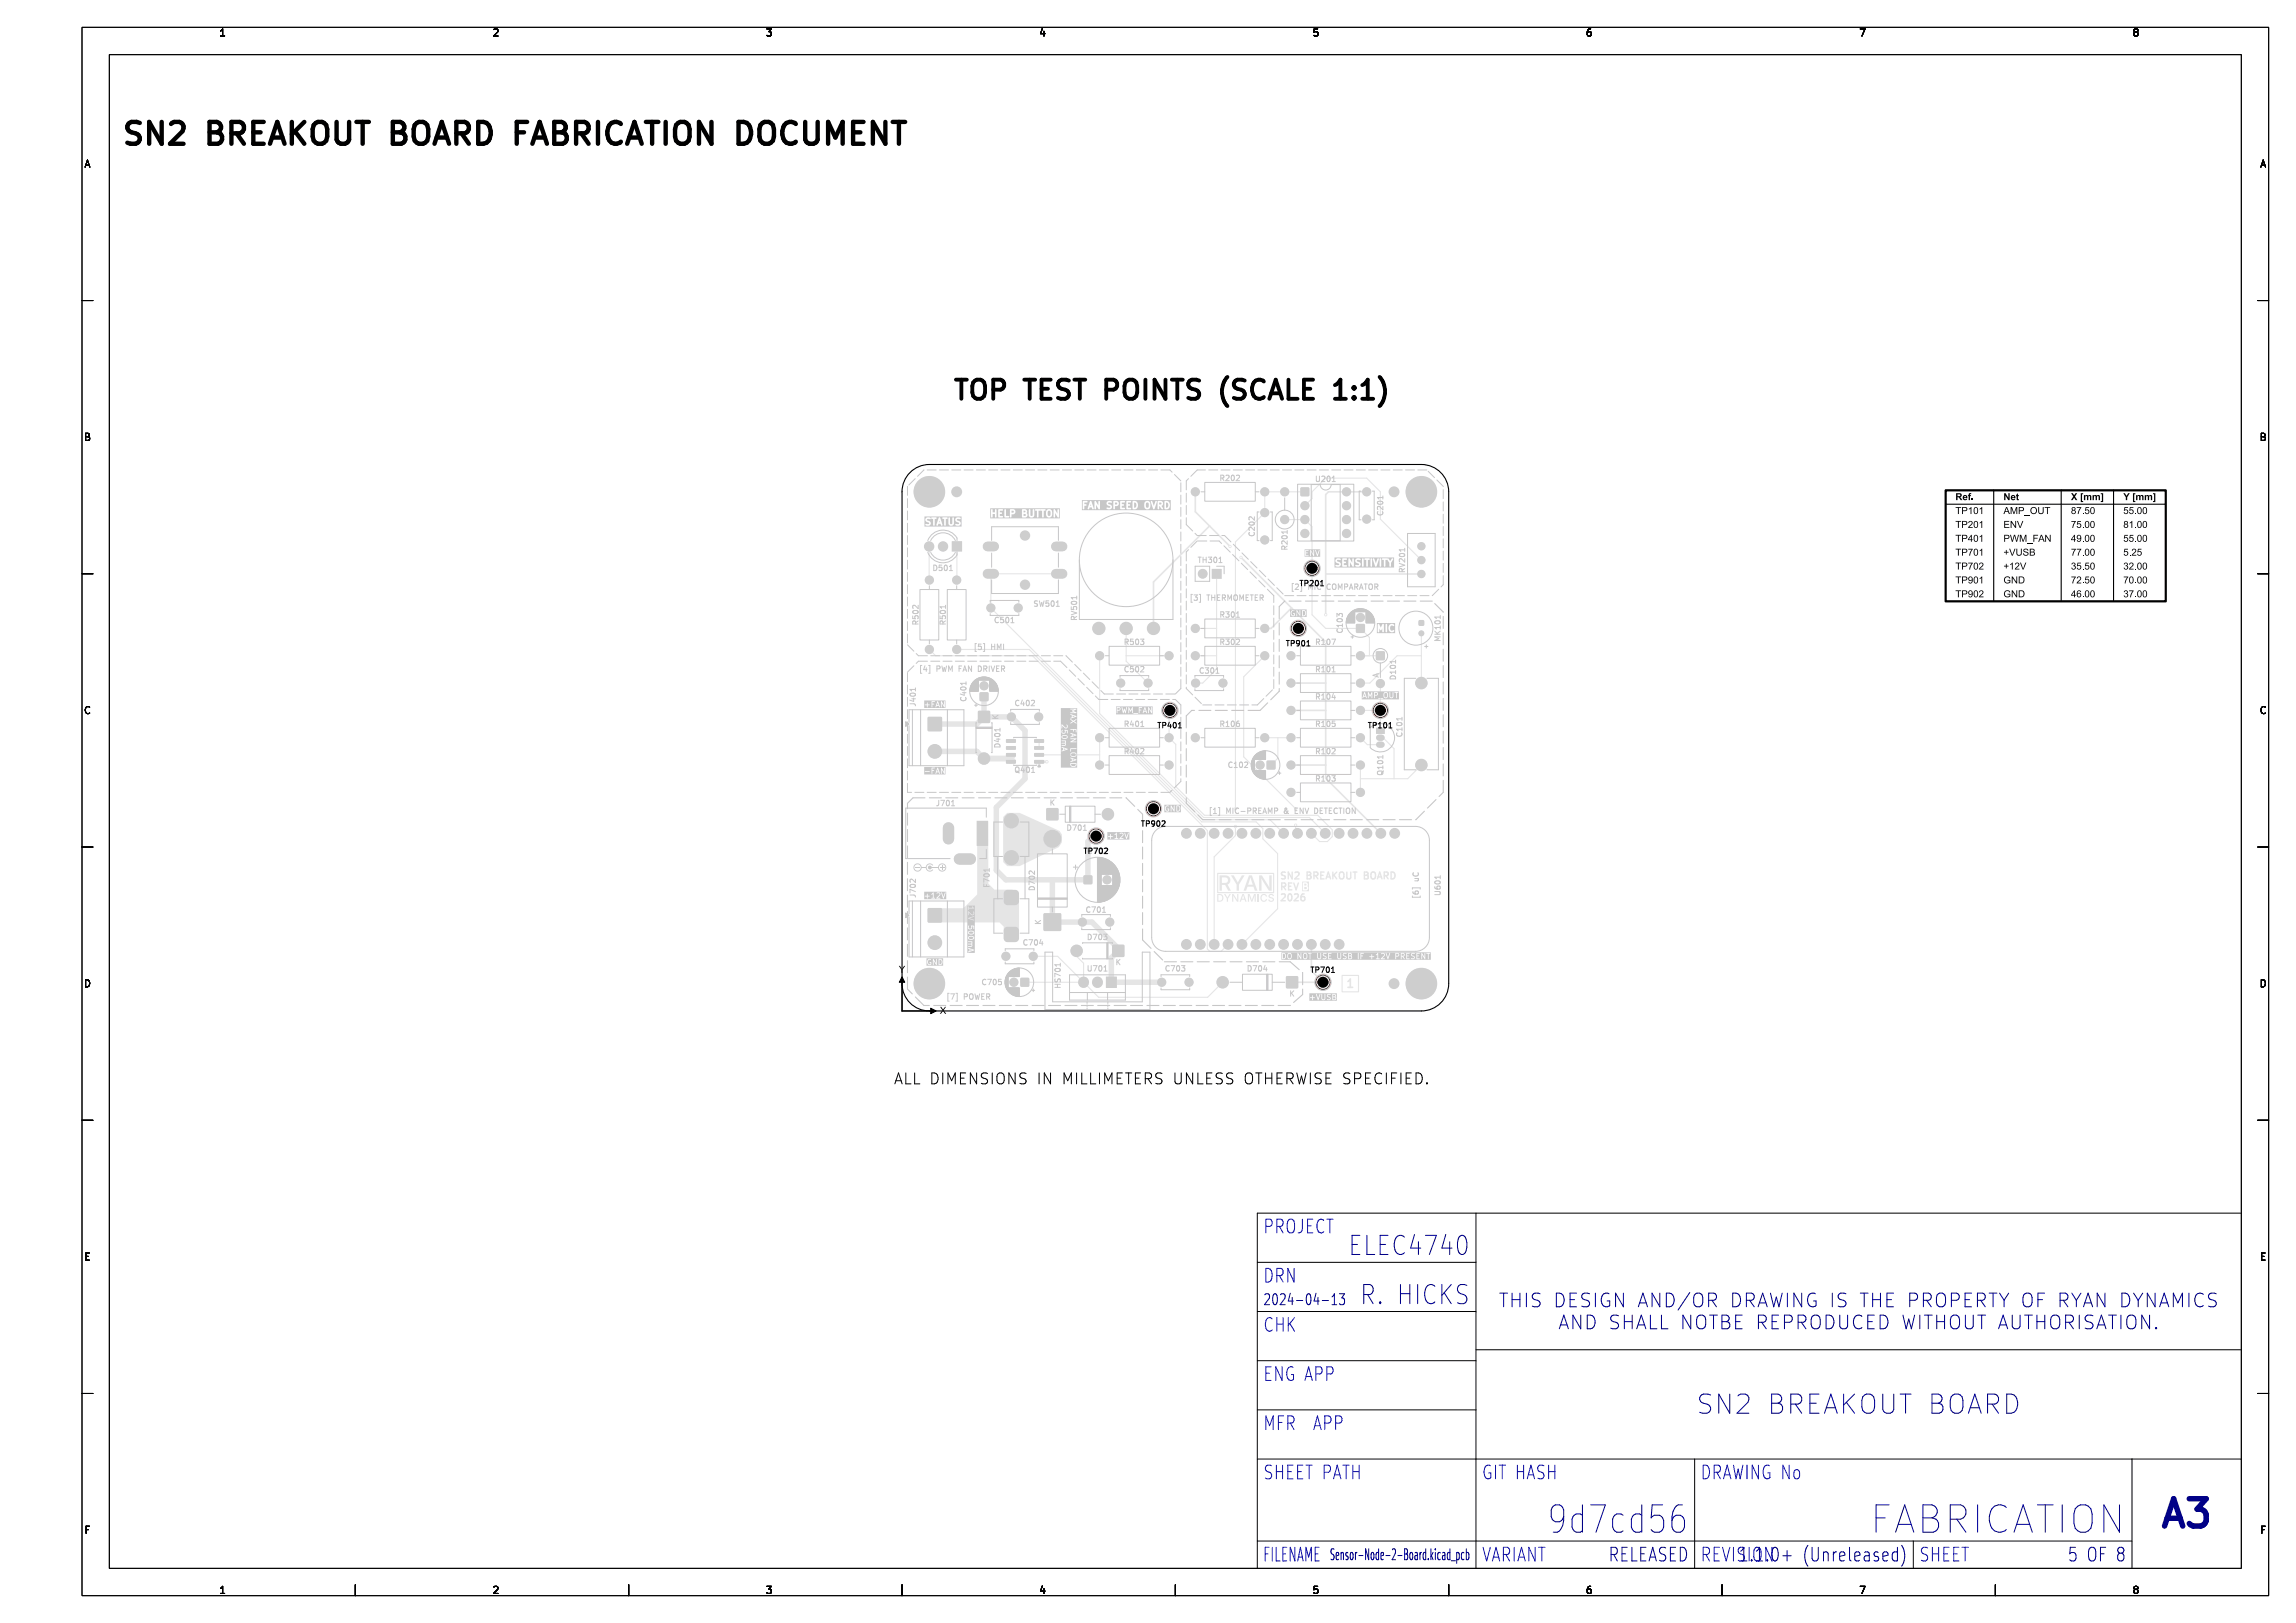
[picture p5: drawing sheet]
<svg xmlns="http://www.w3.org/2000/svg" width="420mm" height="297mm" viewBox="0 0 420 297" stroke-linecap="round" stroke-linejoin="round" font-family="sans-serif">
<defs><g id="words">
<g font-size="6.7" fill="#fff">
<text x="344.8" y="281">FABRICATION</text>
<text x="396" y="279.5">A3</text>
</g>
<g font-size="5.3" fill="#fff">
<text x="22" y="26.5">SN2 BREAKOUT BOARD FABRICATION DOCUMENT</text>
<text x="286.5" y="281">9d7cd56</text>
</g>
<g font-size="4.7" fill="#fff">
<text x="176.4" y="73.1">TOP TEST POINTS (SCALE 1:1)</text>
<text x="314.7" y="258.8">SN2 BREAKOUT BOARD</text>
</g>
<g font-size="4" fill="#fff">
<text x="249.7" y="230">ELEC4740</text>
<text x="249.7" y="239">R. HICKS</text>
</g>
<text font-size="3.3" fill="#fff" x="231.6" y="241.3">THIS DESIGN AND/OR DRAWING IS THE PROPERTY OF RYAN DYNAMICSAND SHALL NOTBE REPRODUCED WITHOUT A</text>
<g font-size="2.7" fill="#fff">
<text x="166.7" y="198.4">ALL DIMENSIONS IN MILLIMETERS UNLESS OTHERWISE SPECIFIED.</text>
<text x="231" y="225.5">PROJECT</text>
<text x="231" y="234.5">DRN</text>
<text x="231" y="243.5">CHK</text>
<text x="231" y="252.5">ENG APP</text>
<text x="231" y="261.5">MFR APP</text>
<text x="231" y="270.5">SHEET PATH</text>
<text x="271" y="270.5">GIT HASH</text>
<text x="311" y="270.5">DRAWING No</text>
<text x="271" y="285.8">VARIANT</text>
<text x="296.1" y="285.8">RELEASED</text>
<text x="311" y="285.8">REVISION</text>
<text x="318.5" y="285.8">1.1.0+ (Unreleased)</text>
<text x="351" y="285.8">SHEET</text>
<text x="379.4" y="285.8">5 OF 8</text>
</g>
<g font-size="2" fill="#fff">
<text x="231" y="239">2024-04-13</text>
<text x="231" y="285.8">FILENAME</text>
</g>
<g font-size="1.7" fill="#fff">
<text x="40" y="6.6">1</text>
<text x="90" y="6.6">2</text>
<text x="140" y="6.6">3</text>
<text x="190" y="6.6">4</text>
<text x="240" y="6.6">5</text>
<text x="290" y="6.6">6</text>
<text x="340" y="6.6">7</text>
<text x="390" y="6.6">8</text>
<text x="15.5" y="30.6">A</text>
<text x="413.5" y="30.6">A</text>
<text x="15.5" y="80.6">B</text>
<text x="413.5" y="80.6">B</text>
<text x="15.5" y="130.6">C</text>
<text x="413.5" y="130.6">C</text>
<text x="15.5" y="180.6">D</text>
<text x="413.5" y="180.6">D</text>
<text x="15.5" y="230.6">E</text>
<text x="413.5" y="230.6">E</text>
<text x="15.5" y="280.6">F</text>
<text x="413.5" y="280.6">F</text>
<text x="40" y="291.7">1</text>
<text x="90" y="291.7">2</text>
<text x="140" y="291.7">3</text>
<text x="190" y="291.7">4</text>
<text x="240" y="291.7">5</text>
<text x="290" y="291.7">6</text>
<text x="340" y="291.7">7</text>
<text x="390" y="291.7">8</text>
</g>
<g font-size="1.3" fill="#fff">
<text x="223.4" y="88">R202</text>
<text x="240.9" y="88.2">U201</text>
<text x="253" y="94.1" transform="rotate(-90 253 94.1)">C201</text>
<text x="229.5" y="97.9" transform="rotate(-90 229.5 97.9)">C202</text>
<text x="235.5" y="100.4" transform="rotate(-90 235.5 100.4)">R201</text>
<text x="170.9" y="104.5">D501</text>
<text x="219.4" y="103">TH301</text>
<text x="236" y="108">[2] MIC COMPARATOR</text>
<text x="238" y="107.2">TP201</text>
<text x="257" y="104.5" transform="rotate(-90 257 104.5)">RV201</text>
<text x="182.1" y="114">C501</text>
<text x="189.5" y="111">SW501</text>
<text x="197" y="113.3" transform="rotate(-90 197 113.3)">RV501</text>
<text x="217.5" y="110">[3] THERMOMETER</text>
<text x="223.4" y="113">R301</text>
<text x="168" y="114.1" transform="rotate(-90 168 114.1)">R502</text>
<text x="173" y="114.1" transform="rotate(-90 173 114.1)">R501</text>
<text x="178" y="119">[5] HMI</text>
<text x="205.9" y="118">R503</text>
<text x="223.4" y="118">R302</text>
<text x="235.5" y="118.2">TP901</text>
<text x="240.9" y="118">R107</text>
<text x="245.6" y="115.6" transform="rotate(-90 245.6 115.6)">C103</text>
<text x="263.5" y="117" transform="rotate(-90 263.5 117)">MK101</text>
<text x="168" y="123">[4] PWM FAN DRIVER</text>
<text x="205.9" y="123">C502</text>
<text x="219.6" y="123.2">C301</text>
<text x="240.9" y="123">R101</text>
<text x="252.2" y="124" transform="rotate(-90 252.2 124)">A</text>
<text x="255.3" y="124.1" transform="rotate(-90 255.3 124.1)">D101</text>
<text x="167.5" y="129.1" transform="rotate(-90 167.5 129.1)">J401</text>
<text x="176.7" y="128.1" transform="rotate(-90 176.7 128.1)">C401</text>
<text x="185.9" y="129.2">C402</text>
<text x="240.9" y="128">R104</text>
<text x="183" y="136.6" transform="rotate(-90 183 136.6)">D401</text>
<text x="205.9" y="133">R401</text>
<text x="205.9" y="138">R402</text>
<text x="212" y="133.2">TP401</text>
<text x="223.4" y="133">R106</text>
<text x="240.9" y="133">R105</text>
<text x="240.9" y="138">R102</text>
<text x="250.5" y="133.2">TP101</text>
<text x="256.5" y="134.6" transform="rotate(-90 256.5 134.6)">C101</text>
<text x="185.9" y="141.4">Q401</text>
<text x="224.9" y="140.5">C102</text>
<text x="240.9" y="143">R103</text>
<text x="253" y="141.6" transform="rotate(-90 253 141.6)">Q101</text>
<text x="171.4" y="147.5">J701</text>
<text x="192.1" y="147.4">K</text>
<text x="221" y="149">[1] MIC-PREAMP &amp; ENV DETECTION</text>
<text x="195.4" y="152">D701</text>
<text x="209" y="151.2">TP902</text>
<text x="198.5" y="156.2">TP702</text>
<text x="199.1" y="156.2">C702</text>
<text x="167.5" y="164.1" transform="rotate(-90 167.5 164.1)">J702</text>
<text x="181" y="162.2" transform="rotate(-90 181 162.2)">F701</text>
<text x="189.3" y="162.7" transform="rotate(-90 189.3 162.7)">D702</text>
<text x="198.9" y="167">C701</text>
<text x="259.5" y="164.4" transform="rotate(-90 259.5 164.4)">[6] uC</text>
<text x="263.5" y="163.6" transform="rotate(-90 263.5 163.6)">U601</text>
<text x="187.4" y="173">C704</text>
<text x="190.4" y="169.1" transform="rotate(-90 190.4 169.1)">K</text>
<text x="199.1" y="172">D703</text>
<text x="199.1" y="177.7">U701</text>
<text x="204.2" y="176.6">K</text>
<text x="213.4" y="177.7">C703</text>
<text x="228.4" y="177.7">D704</text>
<text x="240" y="178">TP701</text>
<text x="173" y="183">[7] POWER</text>
<text x="179.8" y="180.2">C705</text>
<text x="194" y="180.5" transform="rotate(-90 194 180.5)">HS701</text>
<text x="235.9" y="182.3">K</text>
<text x="245.7" y="285.5">Sensor-Node-2-Board.kicad_pcb</text>
</g>
</g></defs>
<path d="M166.2 86.8a5 5 0 0 1 3.8-1.8h90a5 5 0 0 1 5 5v90a5 5 0 0 1-5 5h-90a5 5 0 0 1-5-5v-90a5 5 0 0 1 1.2-3.2z" fill="none" stroke="#000" stroke-width=".2"/>
<g fill="#e5e5e5">
<path d="M223.9 163.6h.2l.4 .7 .4-.7h.2l-.5 .8v.6h-.2v-.6z" fill-rule="evenodd"/>
<path d="M223.1 160.2h1.2l.6 .3 .1 .8-.5 .6 .7 1.1h-.5l-.6-1.1h-.6v1.1h-.4v-2.4h.4v1l.9-.1 .2-.4-.1-.3-.2-.2h-1.2z" fill-rule="evenodd"/>
</g>
<path d="M222.7 159.8h10.3v3.5h-10.3z" fill="none" stroke="#e5e5e5" stroke-width=".21"/>
<g fill="#e5e5e5">
<path d="M225.2 160.2h.5l.7 1.3 .8-1.3h.5l-1.1 1.7v1.1h-.4v-1.1z" fill-rule="evenodd"/>
<path d="M225.4 163.6h.2l.7 1.2v-1.2h.2v1.4h-.2l-.7-1.1v1.1h-.2z" fill-rule="evenodd"/>
<path d="M230.3 160.2h.5l1.4 2.3v-2.3h.4v2.8h-.5l-1.4-2.3 .1 2.3h-.5z" fill-rule="evenodd"/>
<path d="M230.8 163.7l.5-.1 .4 .2 .1 .3-.7-.3-.3 .4v.4l.3 .2h.2l.3-.2h.2l-.3 .3-.5 .1-.3-.2-.1-.6z" fill-rule="evenodd"/>
<path d="M228.3 163.6h.3l.4 1.2 .4-1.2h.3v1.4h-.2v-1.2l-.4 1.2h-.2l-.4-1.2v1.2h-.2z" fill-rule="evenodd"/>
<path d="M232.1 163.7l.5-.1 .4 .2v.2l-.5-.2-.3 .2 .1 .1 .7 .3v.3l-.2 .3h-.4l-.3-.2-.1-.2 .5 .2 .3-.2-.7-.4z" fill-rule="evenodd"/>
<path d="M227.3 163.6h.2l.5 1.4h-.2l-.1-.4h-.6l-.1 .4h-.2l.2-.5h.6l-.2-.7-.2 .7h-.2z" fill-rule="evenodd"/>
<path d="M222.7 163.6h.7l.3 .3 .1 .6-.3 .4-.8 .1v-1.2h.2v1l.5-.1 .2-.4-.2-.4-.7-.1z" fill-rule="evenodd"/>
<path d="M230.1 163.6h.2v1.4h-.2z" fill-rule="evenodd"/>
<path d="M228.5 160.2h.5l1 2.8h-.5l-.2-.7h-1.1l-.3 .7h-.4l.4-1.1h1.3l-.5-1.4-.4 1.4h-.4z" fill-rule="evenodd"/>
</g>
<g fill="none" stroke="#e5e5e5" stroke-width=".25">
<path d="M235.1 159.6h-.5l-.2 .2 .1 .3 .6 .3v.3l-.2 .1h-.5M236.4 159.6v1.2l-.7-1.2v1.2M236.9 159.7l.5-.1 .2 .3-.8 .9h.8M239.1 159.6h.4l.3 .2-.3 .4 .3 .1v.3l-.2 .2h-.5zM242.2 159.6h-.6v1.2h.6M243.8 159.6v1.2M244.5 159.6l-.7 .7M245.2 159.6h.1a.42 .42 0 0 1 .5 .4v.4a.42 .42 0 0 1-.4 .5 .42 .42 0 0 1-.4-.5v-.4zM246.4 159.6v1l.2 .2h.4l.1-.2v-1M247.5 159.6h.7M247.9 159.6v1.2M249.6 159.6h.4l.2 .2-.2 .4 .2 .1 .1 .3-.2 .2h-.5z"/>
<path d="M251 159.6h.1a.42 .42 0 0 1 .5 .4v.4a.42 .42 0 0 1-.4 .5 .42 .42 0 0 1-.4-.5v-.4zM254.5 159.6a.63 .63 0 0 1 .7 .6 .63 .63 0 0 1-.7 .6zM239.1 160.2h.4M240.4 160.2h.6l.1-.2-.1-.3-.6-.1v1.2M240.7 160.2l.4 .6M241.6 160.2h.4M242.6 160.8l.4-1.2 .4 1.2M242.7 160.5h.6M244 160.1l.5 .7M249.6 160.2h.4M252 160.8l.4-1.2 .4 1.2M252.1 160.5h.6"/>
<path d="M253.2 160.2h.6l.1-.2v-.3l-.7-.1v1.2M253.5 160.2l.4 .6"/>
</g>
<g fill="#e5e5e5">
<path d="M238.6 162.3h.4v.3l-.4 .1z" fill-rule="evenodd"/>
<path d="M238.6 161.7h.3l.1 .3-.4 .1z" fill-rule="evenodd"/>
<path d="M238.2 161.3h1.2v1.8h-1.2v-1.5h.1l.1 1.3h.6l.3-.3-.1-1-.3-.1-.7 .1z" fill-rule="evenodd"/>
</g>
<path d="M234.4 163.7l.5-.1 .2 .3-.8 .9h.8M234.5 162.2h.6l.1-.2-.1-.3-.6-.1v1.2M234.8 162.2l.4 .6M235.7 162.2h.4M235.7 163.7l.2-.1a.67 .67 0 0 1 .4 .6 .67 .67 0 0 1-.4 .6l-.3-.4zM236.3 161.6h-.6v1.2h.6M236.7 161.6l.4 1.2 .4-1.2M236.8 163.7l.5-.1 .2 .3-.8 .9h.8M238.6 163.6h-.4a.84 .84 0 0 0 0 1.2l.4-.1 .1-.4-.2-.2h-.3l-.2 .2" fill="none" stroke="#e5e5e5" stroke-width=".25"/>
<path d="M246.6 179.6l.4-.4v1.5M246.6 180.7h.8" fill="none" stroke="#e5e5e5" stroke-width=".3"/>
<path d="M245.5 178.5h3v3h-3z" fill="none" stroke="#e5e5e5" stroke-width=".2"/>
<g fill="#e5e5e5">
<circle cx="218.7" cy="125" r=".8"/>
<circle cx="223.7" cy="125" r=".8"/>
<circle cx="255" cy="90" r=".5"/>
<circle cx="252.5" cy="125.1" r=".8"/>
<circle cx="214" cy="130" r="1"/>
<circle cx="260" cy="115.9" r=".5"/>
<circle cx="242" cy="179.8" r="1"/>
<circle cx="202.5" cy="161" r=".8"/>
<circle cx="180" cy="138.8" r="1.1"/>
<circle cx="205" cy="125" r=".8"/>
<circle cx="210" cy="125" r=".8"/>
<circle cx="260" cy="180" r="2.85"/>
<circle cx="218.6" cy="120" r=".8"/>
<circle cx="231.3" cy="120" r=".8"/>
<circle cx="217.5" cy="179.8" r=".8"/>
<circle cx="212.5" cy="179.8" r=".8"/>
<circle cx="201.2" cy="120" r=".8"/>
<circle cx="213.9" cy="120" r=".8"/>
<circle cx="170" cy="90" r="2.85"/>
<circle cx="211" cy="148" r="1"/>
<circle cx="235" cy="95.1" r=".8"/>
<circle cx="235" cy="90" r=".8"/>
<circle cx="184" cy="175" r=".8"/>
<circle cx="189" cy="175" r=".8"/>
<circle cx="236.1" cy="140" r=".8"/>
<circle cx="248.8" cy="140" r=".8"/>
</g>
<g fill="#e5e5e5">
<path d="M251.8 119.3h1.4v1.4h-1.4z" fill-rule="evenodd"/>
<path d="M259.6 113.6h.8v.8h-.8z" fill-rule="evenodd"/>
<path d="M198.3 160.3h1.4v1.4h-1.4z" fill-rule="evenodd"/>
<path d="M179 130.2h2v2h-2z" fill-rule="evenodd"/>
<path d="M251.7 133.2h1.6v1.1h-1.6z" fill-rule="evenodd"/>
</g>
<path d="M252.3 135h.4M252.3 136.3h.4" fill="none" stroke="#e5e5e5" stroke-width="1.1"/>
<g fill="#e5e5e5">
<path d="M191.5 148h2v2h-2z" fill-rule="evenodd"/>
<path d="M191 167.2h3v3.1h-3z" fill-rule="evenodd"/>
<path d="M186.7 179h1.5v1.5h-1.5z" fill-rule="evenodd"/>
</g>
<g fill="#e5e5e5">
<circle cx="202.7" cy="149" r="1.1"/>
<circle cx="175" cy="90" r=".5"/>
<circle cx="192.5" cy="153.5" r="1.6"/>
<circle cx="255.1" cy="152.5" r=".89"/>
<circle cx="252.6" cy="152.5" r=".89"/>
<circle cx="250" cy="152.5" r=".89"/>
<circle cx="247.5" cy="152.5" r=".89"/>
<circle cx="245" cy="152.5" r=".89"/>
<circle cx="242.4" cy="152.5" r=".89"/>
<circle cx="239.9" cy="152.5" r=".89"/>
<circle cx="237.3" cy="152.5" r=".89"/>
<circle cx="234.8" cy="152.5" r=".89"/>
<circle cx="232.3" cy="152.5" r=".89"/>
<circle cx="229.7" cy="152.5" r=".89"/>
<circle cx="227.2" cy="152.5" r=".89"/>
<circle cx="224.6" cy="152.5" r=".89"/>
<circle cx="222.1" cy="152.5" r=".89"/>
<circle cx="219.6" cy="152.5" r=".89"/>
<circle cx="217" cy="152.5" r=".89"/>
<circle cx="217" cy="172.8" r=".89"/>
<circle cx="219.6" cy="172.8" r=".89"/>
<circle cx="222.1" cy="172.8" r=".89"/>
<circle cx="224.6" cy="172.8" r=".89"/>
<circle cx="227.2" cy="172.8" r=".89"/>
<circle cx="229.7" cy="172.8" r=".89"/>
<circle cx="232.3" cy="172.8" r=".89"/>
<circle cx="234.8" cy="172.8" r=".89"/>
<circle cx="237.3" cy="172.8" r=".89"/>
<circle cx="239.9" cy="172.8" r=".89"/>
<circle cx="242.4" cy="172.8" r=".89"/>
<circle cx="245" cy="172.8" r=".89"/>
<circle cx="260" cy="105" r=".72"/>
<circle cx="260" cy="102.5" r=".72"/>
<circle cx="260" cy="100" r=".72"/>
<circle cx="185.5" cy="179.8" r=".8"/>
<circle cx="252.5" cy="130" r="1"/>
<circle cx="236.1" cy="125" r=".8"/>
<circle cx="248.8" cy="125" r=".8"/>
<circle cx="200.5" cy="153" r="1"/>
<circle cx="201.2" cy="140" r=".8"/>
<circle cx="213.9" cy="140" r=".8"/>
<circle cx="211" cy="115" r="1.17"/>
<circle cx="206" cy="115" r="1.17"/>
<circle cx="201" cy="115" r="1.17"/>
<circle cx="231.3" cy="115" r=".8"/>
<circle cx="218.6" cy="115" r=".8"/>
<circle cx="255" cy="180" r=".5"/>
<circle cx="218.6" cy="90" r=".8"/>
<circle cx="231.3" cy="90" r=".8"/>
</g>
<path d="M180.6 105h1.2M180.6 100h1.2M193.2 105h1.2M193.2 100h1.2" fill="none" stroke="#e5e5e5" stroke-width="1.7"/>
<g fill="#e5e5e5">
<path d="M169.8 131.3h2.4v2.4h-2.4z" fill-rule="evenodd"/>
<path d="M189.2 139.1h1.7v.5l-1.6 .1z" fill-rule="evenodd"/>
<path d="M189.2 137.9l1.7-.1v.5l-1.6 .1z" fill-rule="evenodd"/>
<path d="M189.2 136.6h1.7v.5l-1.6 .1z" fill-rule="evenodd"/>
<path d="M189.2 135.3h1.7v.5l-1.6 .1z" fill-rule="evenodd"/>
<path d="M184.1 135.3h1.6l.1 .5-1.7 .1z" fill-rule="evenodd"/>
<path d="M184.1 136.6h1.6l.1 .5-1.7 .1z" fill-rule="evenodd"/>
<path d="M184.1 137.9l1.6-.1 .1 .5-1.7 .1z" fill-rule="evenodd"/>
<path d="M184.1 139.1h1.6l.1 .5-1.7 .1z" fill-rule="evenodd"/>
<path d="M231.8 139.3h1.4v1.4h-1.4z" fill-rule="evenodd"/>
<path d="M174.1 99.1h1.8v1.8h-1.8z" fill-rule="evenodd"/>
<path d="M179.3 126.8h1.4v1.4h-1.4z" fill-rule="evenodd"/>
<path d="M235.3 178.7h2.1v2.1h-2.1z" fill-rule="evenodd"/>
<path d="M183.8 169.9l.5-.2h1.4l.4 .1 .2 .5v1.4l-.1 .4-.5 .2h-1.4l-.4-.1-.3-.5v-1.4z" fill-rule="evenodd"/>
<path d="M183.8 163.1l.5-.2h1.4l.4 .1 .2 .6v1.3l-.1 .4-.5 .3h-1.4l-.4-.2-.3-.5v-1.3z" fill-rule="evenodd"/>
<path d="M203.5 173h2.1v2h-2.1z" fill-rule="evenodd"/>
<path d="M238 89.3h1.4v1.4h-1.4z" fill-rule="evenodd"/>
<path d="M202.3 178.7h1.9v2.1h-1.9z" fill-rule="evenodd"/>
</g>
<g fill="#e5e5e5">
<circle cx="171" cy="137.5" r="1.3"/>
<circle cx="170" cy="106.1" r=".8"/>
<circle cx="170" cy="118.8" r=".8"/>
<circle cx="203" cy="168.7" r=".8"/>
<circle cx="198" cy="168.7" r=".8"/>
<circle cx="175" cy="118.8" r=".8"/>
<circle cx="175" cy="106.1" r=".8"/>
<circle cx="230.5" cy="140" r=".8"/>
<circle cx="248.8" cy="120" r=".8"/>
<circle cx="236.1" cy="120" r=".8"/>
<circle cx="172.5" cy="100" r=".9"/>
<circle cx="170" cy="100" r=".9"/>
<circle cx="248.8" cy="145" r=".8"/>
<circle cx="236.1" cy="145" r=".8"/>
<circle cx="180" cy="125.5" r=".8"/>
<circle cx="223.6" cy="179.8" r="1.1"/>
<circle cx="185" cy="157" r="1.35"/>
<circle cx="185" cy="150.2" r="1.35"/>
<circle cx="185" cy="131.2" r=".8"/>
<circle cx="190" cy="131.2" r=".8"/>
<circle cx="196.9" cy="174" r="1.1"/>
<circle cx="248.8" cy="135" r=".8"/>
<circle cx="236.1" cy="135" r=".8"/>
<circle cx="240" cy="104" r="1"/>
<circle cx="260" cy="125" r="1.1"/>
<circle cx="260" cy="140" r="1.1"/>
<circle cx="250" cy="90" r=".8"/>
<circle cx="250" cy="95" r=".8"/>
<circle cx="238.7" cy="92.5" r=".8"/>
<circle cx="238.7" cy="95.1" r=".8"/>
<circle cx="238.7" cy="97.6" r=".8"/>
<circle cx="246.3" cy="97.6" r=".8"/>
<circle cx="246.3" cy="95.1" r=".8"/>
<circle cx="246.3" cy="92.5" r=".8"/>
<circle cx="246.3" cy="90" r=".8"/>
<circle cx="260" cy="90" r="2.85"/>
</g>
<path d="M198.2 179.7v.1M200.7 179.7v.1" fill="none" stroke="#e5e5e5" stroke-width="1.9"/>
<g fill="#e5e5e5">
<circle cx="201.2" cy="135" r=".8"/>
<circle cx="213.9" cy="135" r=".8"/>
<circle cx="220" cy="105" r=".85"/>
<circle cx="231.3" cy="93.8" r=".8"/>
<circle cx="231.3" cy="98.8" r=".8"/>
</g>
<g fill="#e5e5e5">
<path d="M221.7 104.1h1.7v1.7h-1.7z" fill-rule="evenodd"/>
<path d="M178.7 150.3h2v4.4h-2z" fill-rule="evenodd"/>
</g>
<path d="M173.5 151.5v2M175.5 157.2h2" fill="none" stroke="#e5e5e5" stroke-width="2"/>
<g fill="#e5e5e5">
<path d="M248.1 114.3h1.5v1.4h-1.5z" fill-rule="evenodd"/>
<path d="M169.8 166.3h2.4v2.4h-2.4z" fill-rule="evenodd"/>
</g>
<g fill="#e5e5e5">
<circle cx="248.8" cy="113" r=".8"/>
<circle cx="171" cy="172.5" r="1.3"/>
<circle cx="236.1" cy="130" r=".8"/>
<circle cx="248.8" cy="130" r=".8"/>
<circle cx="231.3" cy="135" r=".8"/>
<circle cx="218.6" cy="135" r=".8"/>
<circle cx="181.3" cy="111.2" r=".8"/>
<circle cx="186.2" cy="111.2" r=".8"/>
<circle cx="170" cy="180" r="2.85"/>
<circle cx="237.5" cy="115" r="1"/>
<circle cx="191.5" cy="139.4" r=".3"/>
<circle cx="190.1" cy="140.2" r=".3"/>
<circle cx="242.5" cy="112.5" r=".3"/>
<circle cx="242.5" cy="117.5" r=".3"/>
<circle cx="225" cy="100" r=".3"/>
<circle cx="227" cy="102" r=".3"/>
<circle cx="226" cy="148" r=".3"/>
<circle cx="226" cy="151.3" r=".3"/>
<circle cx="237" cy="148" r=".3"/>
<circle cx="237" cy="151" r=".3"/>
</g>
<g fill="none" stroke="#e5e5e5" stroke-width=".2">
<path d="M235 95.1h3.7l1.3 1.3v16.1l2.5 2.5h6.4l1.6 1.6v3.4M238.7 92.5l1.3-1.3v-1.2l2.5-2.5h7.5l2.5 2.5v5l7.5 7.5M238.7 90h-7.3v3.8l-5.4 5.4v48.8M170 100v6.2M170 118.9l1.1 1.1h17.8l31.9 32v21.6l.5 .5h2.1l1.2-1.3M175 118.9h13.3l31.5 31.5h10l1.2 1.2v1.9l2.7 2.7v10.1l-6.5 6.5M175 100v6.2M193.7 105h-12.4v6.3l38.7 38.7h12.3l2.5 2.5M201.1 120v10.6l19.1 19h19.3l2.9 2.9M206 120h7.8M206 115v6l4 4M218.7 120h3.8"/>
<path d="M218.7 115h3.8M222.5 105v17.5l-2.5 2.5h-1.3M231.4 120l-3.9 3.8v14.7l9.5 9.5M248.9 120h3.6M260 115.9v9.1M260 120h-4.4l-5 5h-1.7M190.1 138.1h11M190.1 135.6v1.3M201.1 135v5M214 130l-.2 .2v4.8l1.3 1.2v7.7l5.2 5.3h20.7l2.7 2.6v1.3l-.9 .9h-1.4l-1.5-1.5M231.4 135h4.8M233.7 135v3.8l-1.2 1.2"/>
<path d="M248.9 130h3.6M248.9 135l1.2 1.3h2.4M252.5 133.7h.1M252.5 135h.5l2 2v5.5M252.5 125.1v8.6M226 151.2v1.7l-3.9 3.9v16M237 151v1.2l.3 .3M248.9 140v5M260 140l-2.5 2.5h-8.6M189 175h4.5l7.5 7.5h19.9l2.8-2.8M196.9 175l1.3 1.3v3.4l-10.7 .1M198.2 179.7h.1"/>
<path d="M198.3 180h-.1"/>
</g>
<path d="M190.1 139.4v.8M190.9 139.4h.6" fill="none" stroke="#e5e5e5" stroke-width=".5"/>
<path d="M218.7 90v3.7l6.3 6.3M221.2 96.3l-10.2 10.2v8.5M250 90h-7l-.5 .5v22M227 102l15.5 15.5v24.9l10.1 10.1M236.2 111.3l-3.7 3.7h-1.1M242.5 105h17.5M236.2 125h6.3M236.2 130h6.3M236.2 140h6.3M240 172.9l-.1-.1v4.8l2.1 2.1h-5.6" fill="none" stroke="#e5e5e5" stroke-width=".3"/>
<path d="M171 137.5h7.7l1.3 1.3h4.3l.4 .4h.6M180 131.2h5l2.5 2.5v8.8l-5.3 5.3v11.5l1.8 1.7h15v-7l1.5-1.5M180 131.2l-1.3 1.3h-7.7M180 127.5v3.7M185.3 138.3h-.5l-.5 .5M192.5 161v7.7h7.2l4.9 4.9v.4l-1.3 1.3v4.4h9.2" fill="none" stroke="#e5e5e5" stroke-width="1"/>
<g fill="#e5e5e5">
<path d="M178.8 150.4l1.8-.1 .2 .1v11.3l1.1 1.1h3.3l1.2 1.2v7.6l-.7 .8h-1.5l-.6-.5v-2.3l-.8-.8-13-.1v-2.5h6.4l2.5-2.5z" fill-rule="evenodd"/>
<path d="M184.2 148.8h2.3l7.3 3.2 .4 .8v1.4l-.5 .8-7.2 3.5h-2.3l-.7-.8v-8.1z" fill-rule="evenodd"/>
</g>
<g fill="#fff">
<circle cx="191.5" cy="139.4" r=".15"/>
<circle cx="190.1" cy="140.3" r=".15"/>
<circle cx="242.5" cy="112.5" r=".15"/>
<circle cx="242.5" cy="117.5" r=".15"/>
<circle cx="225" cy="100" r=".15"/>
<circle cx="227" cy="102" r=".15"/>
<circle cx="226" cy="148" r=".15"/>
<circle cx="226" cy="151.2" r=".15"/>
<circle cx="237" cy="148" r=".15"/>
<circle cx="237" cy="151" r=".15"/>
<circle cx="218.7" cy="125" r=".4"/>
<circle cx="223.7" cy="125" r=".4"/>
<circle cx="252.5" cy="120" r=".4"/>
<circle cx="252.5" cy="125.1" r=".4"/>
<circle cx="214" cy="130" r=".5"/>
<circle cx="260" cy="114" r=".33"/>
<circle cx="260" cy="115.9" r=".33"/>
<circle cx="242" cy="179.7" r=".5"/>
<circle cx="199" cy="161" r=".4"/>
<circle cx="202.5" cy="161" r=".4"/>
<circle cx="180" cy="131.2" r=".55"/>
<circle cx="180" cy="138.8" r=".55"/>
<circle cx="205" cy="125" r=".4"/>
<circle cx="210" cy="125" r=".4"/>
<circle cx="260" cy="180" r="1.6"/>
<circle cx="218.6" cy="120" r=".4"/>
<circle cx="231.3" cy="120" r=".4"/>
<circle cx="217.5" cy="179.7" r=".4"/>
<circle cx="212.5" cy="179.7" r=".4"/>
<circle cx="201.1" cy="120" r=".4"/>
<circle cx="213.8" cy="120" r=".4"/>
<circle cx="170" cy="90" r="1.6"/>
<circle cx="211" cy="148" r=".5"/>
<circle cx="235" cy="95.1" r=".4"/>
<circle cx="235" cy="90" r=".4"/>
<circle cx="184" cy="175" r=".4"/>
<circle cx="189" cy="175" r=".4"/>
<circle cx="236.1" cy="140" r=".4"/>
<circle cx="248.8" cy="140" r=".4"/>
<circle cx="252.5" cy="133.7" r=".38"/>
<circle cx="252.5" cy="135" r=".38"/>
<circle cx="252.5" cy="136.3" r=".38"/>
<circle cx="192.5" cy="149" r=".55"/>
<circle cx="202.7" cy="149" r=".55"/>
<circle cx="192.5" cy="168.7" r=".8"/>
<circle cx="192.5" cy="153.5" r=".8"/>
<circle cx="255.1" cy="152.5" r=".5"/>
<circle cx="252.6" cy="152.5" r=".5"/>
<circle cx="250" cy="152.5" r=".5"/>
<circle cx="247.5" cy="152.5" r=".5"/>
<circle cx="245" cy="152.5" r=".5"/>
<circle cx="242.4" cy="152.5" r=".5"/>
<circle cx="239.9" cy="152.5" r=".5"/>
<circle cx="237.3" cy="152.5" r=".5"/>
<circle cx="234.8" cy="152.5" r=".5"/>
<circle cx="232.3" cy="152.5" r=".5"/>
<circle cx="229.7" cy="152.5" r=".5"/>
<circle cx="227.2" cy="152.5" r=".5"/>
<circle cx="224.6" cy="152.5" r=".5"/>
<circle cx="222.1" cy="152.5" r=".5"/>
<circle cx="219.6" cy="152.5" r=".5"/>
<circle cx="217" cy="152.5" r=".5"/>
<circle cx="217" cy="172.8" r=".5"/>
<circle cx="219.6" cy="172.8" r=".5"/>
<circle cx="222.1" cy="172.8" r=".5"/>
<circle cx="224.6" cy="172.8" r=".5"/>
<circle cx="227.2" cy="172.8" r=".5"/>
<circle cx="229.7" cy="172.8" r=".5"/>
<circle cx="232.3" cy="172.8" r=".5"/>
<circle cx="234.8" cy="172.8" r=".5"/>
<circle cx="237.3" cy="172.8" r=".5"/>
<circle cx="239.9" cy="172.8" r=".5"/>
<circle cx="242.4" cy="172.8" r=".5"/>
<circle cx="245" cy="172.8" r=".5"/>
<circle cx="260" cy="105" r=".4"/>
<circle cx="260" cy="102.5" r=".4"/>
<circle cx="260" cy="100" r=".4"/>
<circle cx="187.5" cy="179.7" r=".4"/>
<circle cx="185.5" cy="179.7" r=".4"/>
<circle cx="252.5" cy="130" r=".5"/>
<circle cx="236.1" cy="125" r=".4"/>
<circle cx="248.8" cy="125" r=".4"/>
<circle cx="200.5" cy="153" r=".5"/>
<circle cx="201.2" cy="140" r=".4"/>
<circle cx="213.9" cy="140" r=".4"/>
<circle cx="211" cy="115" r=".65"/>
<circle cx="206" cy="115" r=".65"/>
<circle cx="201" cy="115" r=".65"/>
<circle cx="231.4" cy="115" r=".4"/>
<circle cx="218.7" cy="115" r=".4"/>
<circle cx="218.6" cy="90" r=".4"/>
<circle cx="231.3" cy="90" r=".4"/>
<circle cx="187.5" cy="107" r=".9"/>
<circle cx="187.5" cy="98" r=".9"/>
<circle cx="193.7" cy="105" r=".6"/>
<circle cx="181.2" cy="105" r=".6"/>
<circle cx="193.8" cy="100" r=".6"/>
<circle cx="181.3" cy="100" r=".6"/>
<circle cx="171" cy="132.5" r=".65"/>
<circle cx="171" cy="137.5" r=".65"/>
<circle cx="170" cy="106.2" r=".4"/>
<circle cx="170" cy="118.9" r=".4"/>
<circle cx="203" cy="168.7" r=".4"/>
<circle cx="198" cy="168.7" r=".4"/>
<circle cx="175" cy="118.9" r=".4"/>
<circle cx="175" cy="106.2" r=".4"/>
<circle cx="232.5" cy="140" r=".4"/>
<circle cx="230.5" cy="140" r=".4"/>
<circle cx="248.8" cy="120" r=".4"/>
<circle cx="236.1" cy="120" r=".4"/>
<circle cx="175" cy="100" r=".45"/>
<circle cx="172.5" cy="100" r=".45"/>
<circle cx="170" cy="100" r=".45"/>
<circle cx="248.9" cy="145" r=".4"/>
<circle cx="236.2" cy="145" r=".4"/>
<circle cx="180" cy="127.5" r=".4"/>
<circle cx="180" cy="125.5" r=".4"/>
<circle cx="236.4" cy="179.7" r=".55"/>
<circle cx="223.7" cy="179.7" r=".55"/>
<circle cx="185" cy="171" r=".85"/>
<circle cx="185" cy="164.2" r=".85"/>
<circle cx="185" cy="157" r=".85"/>
<circle cx="185" cy="150.2" r=".85"/>
<circle cx="185" cy="131.2" r=".4"/>
<circle cx="190" cy="131.2" r=".4"/>
<circle cx="204.6" cy="174" r=".55"/>
<circle cx="196.9" cy="174" r=".55"/>
<circle cx="248.8" cy="135" r=".4"/>
<circle cx="236.1" cy="135" r=".4"/>
<circle cx="240" cy="104" r=".5"/>
<circle cx="260" cy="125" r=".55"/>
<circle cx="260" cy="140" r=".55"/>
<circle cx="250" cy="90" r=".4"/>
<circle cx="250" cy="95" r=".4"/>
<circle cx="238.7" cy="90" r=".4"/>
<circle cx="238.7" cy="92.5" r=".4"/>
<circle cx="238.7" cy="95.1" r=".4"/>
<circle cx="238.7" cy="97.6" r=".4"/>
<circle cx="246.3" cy="97.6" r=".4"/>
<circle cx="246.3" cy="95.1" r=".4"/>
<circle cx="246.3" cy="92.5" r=".4"/>
<circle cx="246.3" cy="90" r=".4"/>
<circle cx="260" cy="90" r="1.6"/>
<circle cx="203.3" cy="179.7" r=".55"/>
<circle cx="200.7" cy="179.7" r=".55"/>
<circle cx="198.2" cy="179.7" r=".55"/>
<circle cx="201.2" cy="135" r=".4"/>
<circle cx="213.9" cy="135" r=".4"/>
<circle cx="222.5" cy="105" r=".5"/>
<circle cx="220" cy="105" r=".5"/>
<circle cx="231.4" cy="93.8" r=".4"/>
<circle cx="231.3" cy="98.8" r=".4"/>
</g>
<path d="M173.5 151.5v2M175.5 157.2h2M179.7 151.2v2.6" fill="none" stroke="#fff" stroke-width="1"/>
<g fill="#fff">
<circle cx="248.9" cy="115" r=".4"/>
<circle cx="248.8" cy="113" r=".4"/>
<circle cx="171" cy="167.5" r=".65"/>
<circle cx="171" cy="172.5" r=".65"/>
<circle cx="236.1" cy="130" r=".4"/>
<circle cx="248.8" cy="130" r=".4"/>
<circle cx="231.3" cy="135" r=".4"/>
<circle cx="218.6" cy="135" r=".4"/>
<circle cx="181.2" cy="111.2" r=".4"/>
<circle cx="186.2" cy="111.2" r=".4"/>
<circle cx="170" cy="180" r="1.6"/>
<circle cx="237.5" cy="115" r=".5"/>
</g>
<g fill="#cecece">
<circle cx="218.7" cy="125" r=".85"/>
<circle cx="223.7" cy="125" r=".85"/>
<circle cx="255" cy="90" r="1"/>
<circle cx="252.5" cy="125.1" r=".85"/>
<circle cx="214" cy="130" r="1.05"/>
<circle cx="260" cy="115.9" r=".55"/>
<circle cx="242" cy="179.8" r="1.05"/>
<circle cx="202.5" cy="161" r=".85"/>
<circle cx="180" cy="138.8" r="1.15"/>
<circle cx="205" cy="125" r=".85"/>
<circle cx="210" cy="125" r=".85"/>
<circle cx="260" cy="180" r="2.9"/>
<circle cx="218.6" cy="120" r=".85"/>
<circle cx="231.3" cy="120" r=".85"/>
<circle cx="217.5" cy="179.8" r=".85"/>
<circle cx="212.5" cy="179.8" r=".85"/>
<circle cx="201.1" cy="120" r=".85"/>
<circle cx="213.8" cy="120" r=".85"/>
<circle cx="170" cy="90" r="2.9"/>
<circle cx="211" cy="148" r="1.05"/>
<circle cx="235" cy="95.1" r=".85"/>
<circle cx="235" cy="90" r=".85"/>
<circle cx="184" cy="175" r=".85"/>
<circle cx="189" cy="175" r=".85"/>
<circle cx="236.2" cy="140" r=".85"/>
<circle cx="248.9" cy="140" r=".85"/>
</g>
<g fill="#cecece">
<path d="M251.7 119.2h1.6v1.6h-1.6z" fill-rule="evenodd"/>
<path d="M259.5 113.5h1v1h-1z" fill-rule="evenodd"/>
<path d="M198.2 160.2h1.6v1.6h-1.6z" fill-rule="evenodd"/>
<path d="M178.9 130.1h2.2v2.2h-2.2z" fill-rule="evenodd"/>
<path d="M251.7 133.2h1.6v1.1h-1.6z" fill-rule="evenodd"/>
</g>
<path d="M252.3 135h.4M252.3 136.3h.4" fill="none" stroke="#cecece" stroke-width="1.1"/>
<g fill="#cecece">
<path d="M191.4 147.9h2.2v2.2h-2.2z" fill-rule="evenodd"/>
<path d="M190.9 167.2h3.2v3.1h-3.2z" fill-rule="evenodd"/>
<path d="M186.7 179h1.5v1.5h-1.5z" fill-rule="evenodd"/>
</g>
<g fill="#cecece">
<circle cx="202.7" cy="149" r="1.15"/>
<circle cx="175" cy="90" r="1"/>
<circle cx="192.5" cy="153.5" r="1.65"/>
<circle cx="255.1" cy="152.5" r=".99"/>
<circle cx="252.6" cy="152.5" r=".99"/>
<circle cx="250" cy="152.5" r=".99"/>
<circle cx="247.5" cy="152.5" r=".99"/>
<circle cx="245" cy="152.5" r=".99"/>
<circle cx="242.4" cy="152.5" r=".99"/>
<circle cx="239.9" cy="152.5" r=".99"/>
<circle cx="237.3" cy="152.5" r=".99"/>
<circle cx="234.8" cy="152.5" r=".99"/>
<circle cx="232.3" cy="152.5" r=".99"/>
<circle cx="229.7" cy="152.5" r=".99"/>
<circle cx="227.2" cy="152.5" r=".99"/>
<circle cx="224.6" cy="152.5" r=".99"/>
<circle cx="222.1" cy="152.5" r=".99"/>
<circle cx="219.6" cy="152.5" r=".99"/>
<circle cx="217" cy="152.5" r=".99"/>
<circle cx="217" cy="172.8" r=".99"/>
<circle cx="219.6" cy="172.8" r=".99"/>
<circle cx="222.1" cy="172.8" r=".99"/>
<circle cx="224.6" cy="172.8" r=".99"/>
<circle cx="227.2" cy="172.8" r=".99"/>
<circle cx="229.7" cy="172.8" r=".99"/>
<circle cx="232.3" cy="172.8" r=".99"/>
<circle cx="234.8" cy="172.8" r=".99"/>
<circle cx="237.3" cy="172.8" r=".99"/>
<circle cx="239.9" cy="172.8" r=".99"/>
<circle cx="242.4" cy="172.8" r=".99"/>
<circle cx="245" cy="172.8" r=".99"/>
<circle cx="260" cy="105" r=".77"/>
<circle cx="260" cy="102.5" r=".77"/>
<circle cx="260" cy="100" r=".77"/>
<circle cx="185.5" cy="179.8" r=".85"/>
<circle cx="252.5" cy="130" r="1.05"/>
<circle cx="236.2" cy="125" r=".85"/>
<circle cx="248.9" cy="125" r=".85"/>
<circle cx="200.5" cy="153" r="1.05"/>
<circle cx="201.1" cy="140" r=".85"/>
<circle cx="213.8" cy="140" r=".85"/>
<circle cx="211" cy="115" r="1.22"/>
<circle cx="206" cy="115" r="1.22"/>
<circle cx="201" cy="115" r="1.22"/>
<circle cx="231.3" cy="115" r=".85"/>
<circle cx="218.6" cy="115" r=".85"/>
<circle cx="255" cy="180" r="1"/>
<circle cx="218.6" cy="90" r=".85"/>
<circle cx="231.3" cy="90" r=".85"/>
<circle cx="187.5" cy="107" r=".95"/>
<circle cx="187.5" cy="98" r=".95"/>
</g>
<path d="M180.6 105h1.2M180.6 100h1.2M193.2 105h1.2M193.2 100h1.2" fill="none" stroke="#cecece" stroke-width="1.8"/>
<g fill="#cecece">
<path d="M169.7 131.2h2.6v2.6h-2.6z" fill-rule="evenodd"/>
<path d="M189.2 139.1h1.7l.1 .5-.2 .2-1.5-.1-.2-.1z" fill-rule="evenodd"/>
<path d="M189.2 137.8h1.7l.1 .6-.2 .1h-1.5l-.2-.2z" fill-rule="evenodd"/>
<path d="M189.2 136.6l1.7-.1 .1 .6-.2 .1h-1.5l-.2-.2z" fill-rule="evenodd"/>
<path d="M189.2 135.3h1.7l.1 .5-.2 .1h-1.5l-.2-.1z" fill-rule="evenodd"/>
<path d="M184.1 135.3h1.6l.1 .5-.1 .1h-1.6l-.1-.1z" fill-rule="evenodd"/>
<path d="M184.1 136.6l1.6-.1 .1 .6-.1 .1h-1.6l-.1-.2z" fill-rule="evenodd"/>
<path d="M184.1 137.8h1.6l.1 .6-.1 .1h-1.6l-.1-.2z" fill-rule="evenodd"/>
<path d="M184.1 139.1h1.6l.1 .5-.1 .2-1.6-.1-.1-.1z" fill-rule="evenodd"/>
<path d="M231.7 139.2h1.6v1.6h-1.6z" fill-rule="evenodd"/>
<path d="M174.1 99.1h1.9v1.8h-1.9z" fill-rule="evenodd"/>
<path d="M179.2 126.7h1.6v1.6h-1.6z" fill-rule="evenodd"/>
<path d="M235.3 178.7h2.1v2.1h-2.1z" fill-rule="evenodd"/>
<path d="M183.7 169.9l.6-.3h1.4l.4 .1 .3 .6v1.4l-.1 .4-.6 .3h-1.4l-.4-.1-.3-.6v-1.4z" fill-rule="evenodd"/>
<path d="M183.7 163.1l.6-.3h1.4l.4 .2 .3 .5v1.4l-.1 .5-.6 .2h-1.4l-.4-.1-.3-.6v-1.4z" fill-rule="evenodd"/>
<path d="M203.5 172.9h2.1v2.2h-2.1z" fill-rule="evenodd"/>
<path d="M237.9 89.2h1.6v1.6h-1.6z" fill-rule="evenodd"/>
<path d="M202.3 178.7h2v2.1h-2z" fill-rule="evenodd"/>
</g>
<g fill="#cecece">
<circle cx="171" cy="137.5" r="1.35"/>
<circle cx="170" cy="106.2" r=".85"/>
<circle cx="170" cy="118.9" r=".85"/>
<circle cx="203" cy="168.7" r=".85"/>
<circle cx="198" cy="168.7" r=".85"/>
<circle cx="175" cy="118.9" r=".85"/>
<circle cx="175" cy="106.2" r=".85"/>
<circle cx="230.5" cy="140" r=".85"/>
<circle cx="248.9" cy="120" r=".85"/>
<circle cx="236.2" cy="120" r=".85"/>
<circle cx="172.5" cy="100" r=".95"/>
<circle cx="170" cy="100" r=".95"/>
<circle cx="248.8" cy="145" r=".85"/>
<circle cx="236.1" cy="145" r=".85"/>
<circle cx="180" cy="125.5" r=".85"/>
<circle cx="223.6" cy="179.8" r="1.15"/>
<circle cx="185" cy="157" r="1.4"/>
<circle cx="185" cy="150.2" r="1.4"/>
<circle cx="185" cy="131.2" r=".85"/>
<circle cx="190" cy="131.2" r=".85"/>
<circle cx="196.9" cy="174" r="1.15"/>
<circle cx="248.9" cy="135" r=".85"/>
<circle cx="236.2" cy="135" r=".85"/>
<circle cx="240" cy="104" r="1.05"/>
<circle cx="260" cy="125" r="1.15"/>
<circle cx="260" cy="140" r="1.15"/>
<circle cx="250" cy="90" r=".85"/>
<circle cx="250" cy="95" r=".85"/>
<circle cx="238.7" cy="92.5" r=".85"/>
<circle cx="238.7" cy="95.1" r=".85"/>
<circle cx="238.7" cy="97.6" r=".85"/>
<circle cx="246.3" cy="97.6" r=".85"/>
<circle cx="246.3" cy="95.1" r=".85"/>
<circle cx="246.3" cy="92.5" r=".85"/>
<circle cx="246.3" cy="90" r=".85"/>
<circle cx="260" cy="90" r="2.9"/>
</g>
<path d="M198.2 179.7v.1M200.7 179.7v.1" fill="none" stroke="#cecece" stroke-width="2"/>
<g fill="#cecece">
<circle cx="201.2" cy="135" r=".85"/>
<circle cx="213.9" cy="135" r=".85"/>
<circle cx="220" cy="105" r=".9"/>
<circle cx="231.3" cy="93.8" r=".85"/>
<circle cx="231.3" cy="98.8" r=".85"/>
</g>
<g fill="#cecece">
<path d="M221.7 104.1h1.7v1.8h-1.7z" fill-rule="evenodd"/>
<path d="M178.7 150.2h2v4.6h-2z" fill-rule="evenodd"/>
</g>
<path d="M173.5 151.5v2M175.5 157.2h2" fill="none" stroke="#cecece" stroke-width="2.1"/>
<g fill="#cecece">
<path d="M248.1 114.2h1.5v1.6h-1.5z" fill-rule="evenodd"/>
<path d="M169.7 166.2h2.6v2.6h-2.6z" fill-rule="evenodd"/>
<path d="M189.2 139.1h1.7v.5l-1.6 .1z" fill-rule="evenodd"/>
<path d="M189.2 137.9l1.7-.1v.5l-1.6 .1z" fill-rule="evenodd"/>
<path d="M189.2 136.6h1.7v.5l-1.6 .1z" fill-rule="evenodd"/>
<path d="M189.2 135.3h1.7v.5l-1.6 .1z" fill-rule="evenodd"/>
<path d="M184.1 135.3h1.6l.1 .5-1.7 .1z" fill-rule="evenodd"/>
<path d="M184.1 136.6h1.6l.1 .5-1.7 .1z" fill-rule="evenodd"/>
<path d="M184.1 137.9l1.6-.1 .1 .5-1.7 .1z" fill-rule="evenodd"/>
<path d="M184.1 139.1h1.6l.1 .5-1.7 .1z" fill-rule="evenodd"/>
</g>
<g fill="#cecece">
<circle cx="248.9" cy="113" r=".85"/>
<circle cx="171" cy="172.5" r="1.35"/>
<circle cx="236.1" cy="130" r=".85"/>
<circle cx="248.8" cy="130" r=".85"/>
<circle cx="231.3" cy="135" r=".85"/>
<circle cx="218.6" cy="135" r=".85"/>
<circle cx="181.2" cy="111.3" r=".85"/>
<circle cx="186.2" cy="111.3" r=".85"/>
<circle cx="170" cy="180" r="2.9"/>
<circle cx="237.5" cy="115" r="1.05"/>
</g>
<g fill="none" stroke="#c7c7c7" stroke-width=".18">
<path d="M166 123.1v1.6M166 125.4v1.6M166 127.6v1.7M166 129.8v1.7M166 132.1v1.6M166 134.4v1.6M166 136.6v1.7M166 138.8v1.7M167.2 121.8l-1.2 1.2M169.7 121h-1.7l-.4 .4M170.2 121h1.7M172.5 121h1.6"/>
<path d="M174.8 121h1.6M177 121h1.7M179.2 121h1.7M181.5 121h1.6M183.8 121h1.6M186 121h1.7M188.2 121h1.7M190.5 121h1.6M192.8 121h1.2l1.2 1.2M195.6 122.6l1.2 1.2M197.2 124.2l1.1 1.1M198.8 125.8l1.1 1.1"/>
<path d="M200.4 127.4l.6 .6h1.7M203.2 128h1.7M205.5 128h1.6M207.8 128h1.6M210 128h1.7M212.2 128h1.7M214.5 128h.5l1 1v1.7M216 131.2v1.7M216 133.5v1.6M216 135.8v1.6M216 138v1.7M166 143.4v1.6h.7"/>
<path d="M166 141.1v1.6M167.4 145h1.6M169.6 145h1.7M171.8 145h1.7M174.1 145h1.6M176.4 145h1.6M178.6 145h1.7M180.8 145h1.7M183.1 145h1.6M185.4 145h1.6M187.6 145h1.7M189.8 145h1.7"/>
<path d="M192.1 145h1.6M194.4 145h1.6M196.6 145h1.7M198.8 145h1.7M201.1 145h1.6M203.4 145h1.6M205.6 145h1.6M207.8 145h1.7M210.1 145h1.6M214.4 144.6l-.4 .4h-1.6M216 140.2v1.7M216 142.5v.5l-1.2 1.2"/>
</g>
<g fill="none" stroke="#c7c7c7" stroke-width=".2">
<path d="M264 112.8v2.2M264 115.8v2.2M264 118.8v2.2M264 121.8v2.2M264 124.8v2.2M264 127.8v2.2M264 130.8v2.2M264 133.8v2.2M264 136.8v2.2M264 139.8v2.2M260.6 148.4l-1.6 1.6M262.7 146.3l-1.6 1.6"/>
<path d="M264 142.8v2.2l-.8 .8"/>
</g>
<circle cx="264" cy="112" r=".1" fill="#c7c7c7"/>
<path d="M235.8 110h2.2M238.8 110h2.2M241.8 110h2.2M244.8 110h2.2M247.8 110h2.2M250.8 110h2.2M253.8 110h2.2M256.8 110h2.2M259.8 110h2.2M262.4 110.4l1.6 1.6" fill="none" stroke="#c7c7c7" stroke-width=".2"/>
<circle cx="235" cy="110" r=".1" fill="#c7c7c7"/>
<g fill="none" stroke="#c7c7c7" stroke-width=".2">
<path d="M234 114v2.2M234 117v2.2M234 120v2.2M235 110l-1 1v2.2M217 134v2.2M217 137v2.2M218.5 130h-.5l-1 1v2.2M219.3 130h2.2M222.3 130h2.2M225.3 130h2.2M231.9 128.6l-1.4 1.4h-2.2M234 123v2.2"/>
<path d="M234 126v.5l-1.6 1.6M217 140v2.2M217 143v2.2M217 146v1l1.6 1.6M219.1 149.1l.9 .9h2.2M223 150h2.2M226 150h2.2M229 150h2.2M232 150h2.2M235 150h2.2M238 150h2.2M241 150h2.2"/>
<path d="M244 150h2.2M247 150h2.2M250 150h2.2M253 150h2.2M256 150h2.2"/>
</g>
<circle cx="259" cy="150" r=".1" fill="#c7c7c7"/>
<path d="M172.3 158.4h.1v.7h-.1z" fill-rule="evenodd" fill="#c7c7c7"/>
<g fill="none" stroke="#c7c7c7" stroke-width=".18">
<path d="M219 99l-1.2 1.2M219.1 99h1.6M221.4 99h1.6l.5 .5M223.9 99.9l1.1 1.1M217 103.2v1.7M217 105.5v1.6M217 107.8v1.6M217 110v1.6M217 112.2v1.7M217 114.5v1.6M217 116.8v1.6M217 119v1.6"/>
<path d="M217.4 100.6l-.4 .4v1.7M225.5 101.5l1.1 1.1M227.1 103.1l1.1 1.1M228.7 104.7l1.1 1.1M230.2 106.2l1.2 1.2M231.8 107.8l1.2 1.2v1.3M233 110.8v1.7M233 113.1v1.7M233 115.4v1.6M233 117.6v1.6M233 119.8v1.7M217 121.2v1.7"/>
<path d="M217 123.5v1.7M217 125.8v.2l1.2 1.2M218.6 127.6l1.2 1.2M220 129h1.7M222.2 129h1.7M224.5 129h1.6M226.8 129h1.6M231.2 127.8l-1.2 1.2h-1M232.8 126.2l-1.2 1.2M233 122.1v1.7M233 124.3v1.7"/>
</g>
<g fill="#c7c7c7">
<path d="M169.6 158.2l.5-.2 .5 .2 .1 .1-.1 .1-.4-.2h-.4l-.3 .5 .1 .4 .2 .2h.4l.4-.2 .1 .1-.1 .1-.5 .2-.6-.2-.2-.6z" fill-rule="evenodd"/>
<path d="M167.5 158.7h.7v.1h-.7z" fill-rule="evenodd"/>
<path d="M168.5 158.7h.9v.1h-.9z" fill-rule="evenodd"/>
<circle cx="170.1" cy="158.8" r=".35"/>
</g>
<path d="M264 89.6v1.6M264 91.9v1.6M264 94.1v1.7M264 96.3v1.7M264 98.6v1.6M263.2 107.8l-1.2 1.2M264 105.3v1.7l-.4 .4M264 100.9v1.6M264 103.1v1.7" fill="none" stroke="#c7c7c7" stroke-width=".18"/>
<circle cx="264" cy="89" r=".07" fill="#c7c7c7"/>
<g fill="none" stroke="#c7c7c7" stroke-width=".18">
<path d="M217 90.3v1.6M217 92.5v1.7M217 94.7v1.3l1.2 1.2M217.4 87.6l-.4 .4v1.6M218.6 97.6l.4 .4h1.7M220.5 86h-1.5l-1.2 1.2M221.1 86h1.7M221.2 98h1.7M223.3 86h1.7M223.5 98h.5l1.2 1.2M225.6 99.6l1.2 1.2M225.6 86h1.6"/>
<path d="M227.9 86h1.6M230.1 86h1.7M232.3 86h1.7M234.6 86h1.6M236.9 86h1.6M239.1 86h1.7M241.3 86h1.7M243.6 86h1.6M245.9 86h1.6M248.1 86h1.7M250.3 86h1.7M252.6 86h1.6"/>
<path d="M254.9 86h1.6M257.1 86h1.7M259.3 86h1.7M261.2 86.2l1.2 1.2M262.8 87.8l1.2 1.2M227.2 101.2l1.1 1.1M228.8 102.8l1.1 1.1M230.4 104.4l1.1 1.1M232 106l1.1 1.1M233.5 107.5l1.2 1.2M235 109h1.7M237.3 109h1.6"/>
<path d="M239.5 109h1.6M241.8 109h1.6M244 109h1.7M246.2 109h1.7M248.5 109h1.6M250.8 109h1.6M253 109h1.7M255.2 109h1.7M257.5 109h1.6M259.8 109h1.6"/>
</g>
<circle cx="262" cy="109" r=".07" fill="#c7c7c7"/>
<path d="M167.3 158.2l.5-.2 .6 .2 .2 .5-.2 .6-.6 .2-.5-.2-.2-.6h.2l.2 .5 .3 .1 .5-.1 .1-.4-.1-.5-.5-.1-.3 .1-.2 .4h-.2z" fill-rule="evenodd" fill="#c7c7c7"/>
<g fill="none" stroke="#c7c7c7" stroke-width=".2">
<path d="M166 148.8v2.2M166 151.8v2.2M166 154.8v2.2M166 157.8v2.2M169.2 146h-2.2l-1 1v1M170 146h2.2M173 146h2.2M176 146h2.2M179 146h2.2M182 146h2.2M185 146h2.2M188 146h2.2"/>
<path d="M191 146h2.2M194 146h2.2M197 146h2.2M200 146h2.2M203 146h2.2M166 178.8v2.2l.9 .9M166 160.8v2.2M166 163.8v2.2M166 166.8v2.2M166 169.8v2.2M166 172.8v2.2M166 175.8v2.2"/>
<path d="M167.4 182.4l1.6 1.6"/>
</g>
<circle cx="206" cy="146" r=".1" fill="#c7c7c7"/>
<g fill="none" stroke="#c7c7c7" stroke-width=".2">
<path d="M206 146l1.6 1.6M208.1 148.1l.9 .9v2.2M209 152v2.2M209 155v2.2M209 158v2.2M209 161v2.2M209 164v2.2M209 167v2.2M209 170v2l1.6 1.6M211.1 174.1l1.6 1.6M213 176h2.2M216 176h2.2"/>
<path d="M219 176h2.2M222 176h2.2M225 176h2.2M228 176h2.2M231 176h2.2M234 176h2l1.7 1.5M238.3 178v2.2M169 184h1M170.8 184h2.2M173.8 184h2.2M176.8 184h2.2M179.8 184h2.2"/>
<path d="M182.8 184h2.2M185.8 184h2.2M188.8 184h2.2M191.8 184h2.2M194.8 184h2.2M197.8 184h2.2M200.8 184h2.2M203.8 184h2.2M206.8 184h2.2M209.8 184h2.2M212.8 184h2.2M215.8 184h2.2"/>
<path d="M218.8 184h2.2M221.8 184h2.2M224.8 184h2.2M227.8 184h2.2M230.8 184h2.2M236 184h-2.2M238.3 181v1l-1.7 1.5"/>
</g>
<g fill="none" stroke="#c7c7c7" stroke-width=".18">
<path d="M169.6 86h1.7M171.8 86h1.7M174.1 86h1.6M176.4 86h1.6M178.6 86h1.7M180.8 86h1.7M183.1 86h1.6M185.4 86h1.6M187.6 86h1.7M189.8 86h1.7M192.1 86h1.6M194.4 86h1.6"/>
<path d="M196.6 86h1.7M198.8 86h1.7M201.1 86h1.6M203.4 86h1.6M205.6 86h1.6M207.8 86h1.7M210.1 86h1.6M212.4 86h1.6l.4 .4M214.8 86.8l1.2 1.2"/>
</g>
<circle cx="169" cy="86" r=".08" fill="#c7c7c7"/>
<g fill="none" stroke="#c7c7c7" stroke-width=".18">
<path d="M166 89v1.7M166 91.2v1.7M166 93.5v1.6M166 95.8v1.6M166 98v1.7M167.4 87.6l-1.2 1.2M169 86l-1.2 1.2M166 100.2v1.7M166 102.5v1.6M166 104.8v1.6M166 107v1.6M166 109.2v1.7"/>
<path d="M166 111.5v1.6M166 113.8v1.6M166 116v1.6M166 118l1.2 1.2M167.6 119.6l.4 .4h1.7M170.2 120h1.7M172.5 120h1.6M174.8 120h1.6M177 120h1.7M179.2 120h1.7M181.5 120h1.6M183.8 120h1.6"/>
<path d="M186 120h1.7M188.2 120h1.7M190.5 120h1.6M192.8 120h1.6"/>
</g>
<circle cx="195" cy="120" r=".08" fill="#c7c7c7"/>
<g fill="none" stroke="#c7c7c7" stroke-width=".18">
<path d="M216 88.4v1.6M216 90.6v1.6M216 92.8v1.7M216 95.1v1.7M216 97.4v1.6M216 99.6v1.7M195 120l1.2 1.2M216 101.8v1.7M216 104.1v1.7M216 106.4v1.6M216 108.6v1.7M216 110.8v1.7"/>
<path d="M216 113.1v1.7M216 115.4v1.6M216 117.6v1.6M216 119.8v1.7M196.6 121.6l1.2 1.2M198.2 123.2l1.1 1.1M199.8 124.8l1.1 1.1M201.4 126.4l.6 .6h1.7M204.3 127h1.6M206.5 127h1.6M208.7 127h1.7M211 127h1.7"/>
<path d="M213.2 127h1.7M216 124.3v1.7l-1 1M216 122.1v1.7"/>
</g>
<g fill="#c7c7c7">
<path d="M170.3 158.7h1.3v.1h-1.3z" fill-rule="evenodd"/>
<path d="M171.8 158.2l.6-.2 .5 .2 .2 .6-.3 .5-.5 .2-.5-.2-.2-.6h.2l.2 .5 .3 .1 .5-.2 .1-.4-.1-.4-.5-.1-.3 .1-.2 .4h-.2z" fill-rule="evenodd"/>
<path d="M172 158.7h.7v.1h-.7z" fill-rule="evenodd"/>
</g>
<g fill="none" stroke="#c7c7c7" stroke-width=".18">
<path d="M221.6 147.8h-.2v1.4h.2M222 148.9h.5M222 148.2l.2-.3v1M222.9 147.8h.2v1.4h-.2M224.4 148.9v-1l.3 .7 .4-.7v1M225.5 147.9v1M226.6 148a.44 .44 0 0 0-.7 .4 .44 .44 0 0 0 .7 .4M227 148.5h.8M228.2 148.4l.5-.1 .1-.3-.6-.1v1M229.2 148.4l.5-.1 .1-.3-.6-.1v1M229.5 148.4l.3 .5M230.2 148.3h.4"/>
<path d="M230.7 147.9h-.5v1h.5M231 148.9l.3-1 .4 1M231.1 148.6h.5M232 148.9v-1l.3 .7 .4-.7v1M233.1 148.4l.5-.1 .1-.3-.6-.1v1M235.6 148.3l-.2 .5a.27 .27 0 0 1-.4 0 .27 .27 0 0 1 0-.4l.4-.3-.1-.2h-.2a.95 .95 0 0 0 .6 1M236.9 148.3h.3M237.4 147.9h-.5v1h.5M238.4 147.9v1l-.6-1v1M238.7 147.9l.4 1 .3-1M240.5 147.9a.5 .5 0 0 1 .6 .5 .5 .5 0 0 1-.6 .5zM241.5 148.3h.3"/>
<path d="M242 147.9h-.5v1h.5M242.2 147.9h.6M242.5 147.9v1M243.1 148.3h.4M243.6 147.9h-.5v1h.5M244.6 148a.44 .44 0 0 0-.6 .4 .44 .44 0 0 0 .6 .4M244.9 147.9h.6M245.2 147.9v1M245.8 147.9v1M246.4 147.9h.1a.34 .34 0 0 1 .4 .3v.3a.33 .33 0 0 1-.3 .4 .33 .33 0 0 1-.4-.4zM247.9 147.9v1l-.6-1v1"/>
</g>
<g fill="#c7c7c7">
<path d="M196.2 138.9l.4 .1-.4 .2z"/>
<path d="M194.6 137l.4 .1-.4 .1z"/>
<path d="M196.2 134.4l.4 .1-.4 .2z"/>
<path d="M196.2 131l.4 .1-.4 .1z"/>
<path d="M177.5 173.7l.4 .2-.4 .1z"/>
<path d="M199.5 92.3l.1 .3h-.2z"/>
<path d="M244.1 102h10.9v1.9h-10.9v-1.3h.2l.1 .4 .6 .2-.1 .2h-.6v.2l.6 .1 .3-.2 .1-.3-.7-.6 .1-.1h.5l.1-.2h.2l.1 1.4 .8-.1-.1-.2h-.5v-.3l.4-.2-.1-.1h-.3v-.3l.8-.2 .1 1.4 .2-.1v-.7l.5 .8h.2l.1-1.1h.2l.2 .4 .5 .2-.1 .2h-.6v.2l.6 .1 .3-.2 .1-.3-.7-.6 .1-.1h.5l.1-.2h.2l.1 1.4 .2-.1v-1.3h.2v.1l.3 .1 .1 1.2 .2-.1v-1.1l.5-.2v1.3l.2 .1 .1-.1v-1.3h.1l.4 1.3 .2 .1 .5-1.4h.2v1.3l.1 .1 .1-.1 .1-1.3 .4 .2 .1 1.2 .2-.1v-1.1l.4-.1 .3 .6 .1 .6 .2 .1v-.7l.5-.7-.3-.1-.3 .5-.4-.5h-1l-.1 .1-.3-.1-.1 .1-.3-.1-.4 .9-.4-.9-.3 .1-.1-.1-.2 .1-.3-.1h-.7l-.1 .1-.3-.1-.2 .1-.8-.1-.4 .4h-.2l-.1-.4h-.1l-.1 .1v.7l-.6-.8-.2 .1-.3-.1h-.7l-.1 .1-.9-.1-.5 .4z" fill-rule="evenodd"/>
<path d="M195.9 139.8h.9a.43 .43 0 0 1-.4 .4 .43 .43 0 0 1-.5-.4z" fill-rule="evenodd"/>
<path d="M196 137.9h.7l.1 .3-.3 .2-.5-.1z" fill-rule="evenodd"/>
<path d="M194.3 134.8a.54 .54 0 0 1 .9 .1 .45 .45 0 0 1-.5 .2 .45 .45 0 0 1-.4-.3z" fill-rule="evenodd"/>
<path d="M194.1 129.6h2.9v10.9h-2.9v-.8h1.7v.4l.5 .3 .4-.1 .2-.3-.1-.4-2.7 .1v-1h1.7l.3 .2v.3l-.3 .1v.2l1.1-.4-1-.5-1.8 .1v-.7h1.7v.3l.4 .2 .5-.1 .2-.2v-.3l-.4-.2h-.5l-.2 .3h-1.7v-1.2l.4 .1v.4l-.3 .1v.1l1.1-.3-.1-.2h.6l.1 .6v-.5l1-.1h-1.7l-.9-.3-.2 .1v-1.2l.7 .1v.2l-.6 .1 .6 .2v.1l-.6 .1v.1h.6l.2-.2v-.5h1.9v-.1h-.8l.8-.5-1.1-.1v.2h.8l-.8 .5h-.8l-.1-.3-.8 .1v-.8l.2 .3 .3 .1h.5l.2-.3-.1-.3-.3-.1-.5 .1-.3 .2v-1h.1l.1 .4 .4 .1 .2-.3v-.3h.3v.5h.6l.3 .1v.4l-.3 .1v.1l1.1-.4-1-.4-.6 .1v-.6h-.6l.1 .4-.4 .1-.1-.1 .1-.4-.3 .2v-.3l2.2 .1 .1 .3v-.3h.4v.4h.1v-.6l-2.8 .1v-.9h.1v.7l.1-.5 .6 .5h.3l.1-.3-.1-.4v.4l-.2 .2-.7-.6h-.2v-.9h1.7l.4 .3-.4 .3v.1l.5-.3 .5 .3 .1-.1-.4-.3 .4-.3v-.1l-.6 .3-.5-.3-1.7 .1v-.9h1.7l.3 .1v.4l-.3 .1v.1l1.1-.4-1-.4-1.8 .1v-1.1l2.4 .1-.4 .3 .4 .3h-.7v.1h1.1v-.1l-.6-.3 .6-.4h-2.8z" fill-rule="evenodd"/>
<path d="M177.2 171.5a.54 .54 0 0 1 .9 .1 .45 .45 0 0 1-.5 .3 .45 .45 0 0 1-.4-.4z" fill-rule="evenodd"/>
<path d="M177.2 170.6a.54 .54 0 0 1 .9 .1 .45 .45 0 0 1-.5 .2 .45 .45 0 0 1-.4-.3z" fill-rule="evenodd"/>
<path d="M176.9 165.7h1.4v8.7h-1.4v-.9l.4 .2v.3l-.2 .1v.2l1.1-.4-1-.4h-.3v-1.2l.8 .2-.1 .2h-.5l.6 .2v.2h-.6v.2h.6l.2-.3-.1-.7h-.9v-.7l.3 .3 .3 .1 .5-.1 .2-.2-.1-.3-.3-.1h-.5l-.4 .3v-1l.3 .3 .3 .1h.5l.2-.3-.1-.3-.3-.1-.5 .1-.4 .2v-1l.4 .5 .5-.1v-.5h.3v.5h.1l-.1-.6h-.5l.1 .4-.2 .1-.3-.1 .1-.4-.4 .2v-1.6l1.3 .4-.8-.4 .8-.2-.1-.2-1.2 .4v-1.2h.2v.7l.1-.5 .6 .5 .3-.1 .1-.2-.2-.4 .1 .4-.2 .2-.7-.7-.3 .1v-.9h.2v.6l.1-.2 1-.1-.3-.4-.1 .1 .1 .2h-.7v-.2h-.3z" fill-rule="evenodd"/>
<path d="M207.5 92a.48 .48 0 0 1 .4 .4 .48 .48 0 0 1-.4 .5z" fill-rule="evenodd"/>
<path d="M209.7 92l.4 .1v.5l-.1 .3-.4-.1v-.6z" fill-rule="evenodd"/>
<path d="M213.3 92a.48 .48 0 0 1 .4 .4 .48 .48 0 0 1-.4 .5z" fill-rule="evenodd"/>
<path d="M212 92h.4v.3h-.4z" fill-rule="evenodd"/>
<path d="M203.9 92h.4v.3h-.4z" fill-rule="evenodd"/>
<path d="M197.9 91.5h16.3v1.9h-16.3v-1.6h.2v1.3l.1 .1 .2-.2h.5l.2 .2 .2-.3h.4l.1 .3h.2l-.3-1.4h.5v1.3l.1 .1 .2-.1v-.7l.4 .8 .3-.1v-1h1.2l.2 .4 .5 .2-.1 .2h-.5l-.1 .2 .7 .1 .2-.2 .1-.3-.7-.6 .1-.1h.5l.1-.2h.2l.1 1.3 .1 .1 .1-.1v-.5h.4l.3-.2 .1-.3-.2-.3h.4v1.3l.1 .1 .8-.1-.1-.2h-.5v-.3l.4-.2-.1-.1h-.3v-.3h.5l.1-.2h.2v1.3l.2 .1 .7-.1v-.2h-.6v-.3l.4-.2v-.1h-.4v-.3h.5l.1-.2h.3v1.3l.1 .1h.4l.3-.2 .1-.8h1.2l.1 .8 .3 .2h.4l.3-.2v-.3l-.1-.9h.2l.5 1.4 .2-.1 .4-1.3h.1v1.3l.2 .1 .1-.1v-.5l.5 .6 .2-.1-.2-.5 .3-.3-.2-.5h.4l.1 1.4 .6-.1 .3-.6-.1-.6-.4-.2h-.4l-.1 .1-.6-.1h-.5l-.3 .1-.2-.1-.3 .9-.4-.9-.2 .1-.8-.1-.3 .2-.1 .3h-1.2l-.1-.3-.4-.2h-.3l-.1 .1-.4-.1h-.7l-.1 .1h-.2l-.1-.1h-.7l-.1 .1h-.4l-.2-.1h-.5l-.4 .1-.6-.1-.4 .4h-1.2v-.4h-.2l-.1 .1v.7l-.5-.8-.7 .1-.2-.1-.6 1.3h-.5v-.4l.4-.2-.1-.1h-.3v-.3h.4l.1-.2-.1-.1h-.6l-.3 .1z" fill-rule="evenodd"/>
</g>
<g fill="none" stroke="#c7c7c7" stroke-width=".18">
<path d="M168.6 121.8h-.2v1.4h.2M169.2 121.8l-.2 .7h.6M169.4 122.2v.7M169.9 121.8h.2v1.4h-.2M171.4 122.4l.5-.1v-.3l-.5-.1v1M172.3 121.9l.2 1 .2-.7 .2 .7 .2-1M173.5 122.9v-1l.4 .7 .3-.7v1M175.4 122.3h.4M175.9 121.9h-.5v1M176.1 122.9l.4-1 .3 1M176.2 122.6h.5M177.7 121.9v1l-.6-1v1"/>
<path d="M179 121.9a.51 .51 0 0 1 .5 .5 .51 .51 0 0 1-.5 .5zM180 122.4l.4-.1 .1-.3-.5-.1v1M180.2 122.4l.3 .5M181 121.9v1M181.3 121.9l.3 1 .4-1M182.3 122.3h.3M182.8 121.9h-.5v1h.5M183.2 122.4l.5-.1v-.3l-.5-.1v1M183.4 122.4l.4 .5"/>
</g>
<g fill="#c7c7c7">
<path d="M171.5 140.8l.2 .4h-.3z"/>
<path d="M169.1 140.4h3.8v1.3h-3.8v-.6l1 .1-1-.1v-.6h1.3v1.1h.8l.1-.3h.4l.2 .3-.3-1.1h.5v1.1h.2v-.8l.4 .8 .1-.1v-1l-.1 .8-.5-.8h-.7l-.4 1h-.5v-.4l.3-.1-.3-.1v-.3h.4v-.1h-1.9z" fill-rule="evenodd"/>
<path d="M187.2 94.1h.4v.3h-.4z" fill-rule="evenodd"/>
<path d="M187.2 93.5h.3l.1 .2-.4 .1z" fill-rule="evenodd"/>
<path d="M191.7 93.6l.1-.1 .3 .1 .1 .5-.2 .3-.3-.1z" fill-rule="evenodd"/>
<path d="M185 93.5h.4v.3h-.4z" fill-rule="evenodd"/>
<path d="M181.1 93h12.8v1.9h-12.8v-1.6h.2v1.3l.1 .1 .2-.1v-.5h.4v.5h.3v-1.3h.3v1.3l.1 .1 .8-.1-.1-.2h-.5v-.3l.4-.2-.1-.1h-.3v-.3h.5l.1-.2h.2v1.3l.1 .1h.7l.1-.1-.1-.2h-.5v-1.1h.7v1.3l.2 .1 .1-.1v-.5h.4l.3-.2v-.3l-.1-.3h1.3v1.3l.2 .1h.5l.3-.2v-.4l-.1-.8h.4v1.1l.3 .3h.4l.3-.3v-1.1l.5 .2v1.1l.1 .1 .2-.1v-1.1l.3-.1 .3 .1 .1 1.2 .2-.1v-.9h.4l.1 .7 .2 .2h.6l.3-.4-.2-.9h.4l.1 1.4 .2-.1v-.7l.5 .8h.1l.1-.1v-1.3l-.1-.1-.2 .1v.7l-.5-.8-.2 .1-1-.1-.3 .2-.1 .3h-.4v-.2l.4-.2-.1-.1h-1.7l-.2 .1-.3-.1-.1 .1v1l-.3 .1-.1-.1v-1l-.1-.1-.2 .1-.7-.1h-.4l-.2 .1h-1.3l-.2-.1h-.5l-.2 .1h-.7l-.2-.1-.3 .1-.1-.1h-.7l-.1 .1h-.3l-.2-.1-.1 .6h-.4v-.6h-.2l-.3 .1z" fill-rule="evenodd"/>
<path d="M251.9 114h3.3v1.9h-3.3v-1.6h.1l.1 1.4 .2-.1v-.6l.3 .4 .2-.4 .1 .6h.2v-1.3h.3l.1 1.4 .2-.1v-.8h.3v.5l.3 .3 .4 .1 .2-.1a.16 .16 0 0 0 .1-.2 .16 .16 0 0 0-.2 0 .43 .43 0 0 1-.5-.5 .43 .43 0 0 1 .5-.4l.1 .1a.18 .18 0 0 0 .1-.2 .18 .18 0 0 0-.1-.2h-.6l-.3 .6h-.3v-.6l-.6 .1-.1-.1-.4 .7-.4-.7-.3 .1z" fill-rule="evenodd"/>
<path d="M171.8 175.6a.43 .43 0 0 1 .5 .4 .43 .43 0 0 1-.5 .5z" fill-rule="evenodd"/>
<path d="M169.5 175.4h3v1.3h-3v-.7h.1l.1 .4 .3 .2 .3-.1v-.5l-.3 .1 .2 .1v.2a.42 .42 0 0 1-.5-.5 .42 .42 0 0 1 .6-.3l.3-.1 .1 1.1 .1-.8 .4 .8h.1l.1-1.1h.3v1.1h.5l.2-.3v-.3l-.2-.5h-1v.8l-.5-.8h-.9l-.3 .5z" fill-rule="evenodd"/>
</g>
<path d="M258.6 159.7a.44 .44 0 0 0 .4 .6 .44 .44 0 0 0 .4-.6M258.4 162.7v-.2h1.4v.2M258.4 164v.2h1.4v-.2M258.5 163.1v.3l.2 .2h.6l.2-.2-.1-.3h-.5l-.1 .3 .2 .2M258.8 160.8h.7M259.4 160.8v.3l-.6 .1" fill="none" stroke="#c7c7c7" stroke-width=".18"/>
<g fill="#c7c7c7">
<path d="M234.7 174.5a.43 .43 0 0 1 .4 .5 .43 .43 0 0 1-.4 .4z" fill-rule="evenodd"/>
<path d="M235.7 174.6l.1-.1 .3 .1v.5l-.1 .3-.3-.1z" fill-rule="evenodd"/>
<path d="M238.5 174.6l.2-.1 .3 .1v.5l-.2 .3-.3-.1z" fill-rule="evenodd"/>
<path d="M246.8 175h.3l.1 .3-.4 .1z" fill-rule="evenodd"/>
<path d="M246.8 174.5l.3 .1v.2l-.3 .1z" fill-rule="evenodd"/>
<path d="M256.4 174.5l.3 .1 .1 .2-.4 .1z" fill-rule="evenodd"/>
<path d="M255.4 174.5l.3 .1 .1 .2-.4 .1z" fill-rule="evenodd"/>
<path d="M234.4 174.3h27.3v1.3h-27.3v-1.1h.1l.1 1 .5-.1 .1-.6h.3l.1 .7h.5l.2-.4-.2-.6h1.2l.1 1 .1-.8 .4 .8h.2v-.7h.2l.1 .6 .4 .1 .3-.4-.1-.7 .6 .1v1l.1-1h1.2l.1 .8 .2 .2 .4-.1 .1-.8h.2l.2 .3 .4 .3-.1 .2-.4-.1v.2h.5l.2-.2-.1-.3-.5-.3 .1-.2 .4 .1 .1-.1h.2l.1 1h.6l-.1-.1h-.4v-.4l.3-.1h-.3v-.4h.5h1v.8l.3 .2 .4-.1v-.8h.3l.1 .3 .5 .3-.1 .2-.4-.1-.1 .2h.6l.1-.5-.5-.3 .1-.2 .4 .1v-.1h.3l.1 1h.4l.2-.2-.1-.8h1.2v1l.1-1h.4v1l.1-.4h1.9v.4l.1-.4h.4l-.4-.1v-.3l.7 .1 .2-.1v.7h-.2v.1h1.6v-.1h-.5l.5-.5-.1-.4h.3l.4 1 .4-1h.9l.1 1 .1-.4 .5-.2-.1-.4h.4l.1 1 .1-.4 .4 .4h.2l-.3-.4 .3-.3-.2-.3h.4l.1 1h.6l-.5-.1v-.4l.3-.1h-.3v-.3h.7l.1 .3 .5 .3-.2 .2h-.4l.5 .1 .2-.4-.6-.4 .2-.2h.7v1h.5l.1-.1h-.5v-.4l.4-.1h-.4v-.4h.8v1h.1v-.8l.6 .8v-1.1h.2l.3 .1 .1 1v-1h.3l-1-.1v.8l-.5-.8h-1.8l-.2 .2h-.7v-.1h.4v-.1h-3.6l-.3 .8-.3-.8h-.8l-.2 .2 .5-.1v.3l-.5 .6h-.2h-.3l-.1-1-.3 .3-.8-.1v.4l-.4 .1h-1.5l.3-.2h-.3v-.4h.4v-.1h-3.5l-.3 .2h-.3l-.1-.2v.8l-.1 .2-.3-.2-.1-.8h-2.5l-.3 .2h-.2l-.1-.2-.1 .8-.3 .2-.1-.2-.1-.8h-2.4l-.3 .4h-.2l-.1-.4-.1 .8-.5-.8h-1.6l-.3 .4h-.3l-.2-.4-.6 .1z" fill-rule="evenodd"/>
</g>
<g fill="none" stroke="#c7c7c7" stroke-width=".18">
<path d="M218.1 108.8h-.2v1.4h.2M218.4 108.9h.6l-.3 .4h.3v.5l-.2 .1-.4-.1M219.4 108.8h.2v1.4h-.2M220.7 108.9h.6M221 108.9v1M221.6 108.9v1M221.6 109.3h.6M222.2 108.9v1M222.7 109.3h.3M223.2 108.9h-.5v1h.5M223.6 109.4l.5-.1v-.3l-.5-.1v1M223.8 109.4l.4 .5"/>
<path d="M224.6 109.9v-1l.3 .7 .4-.7v1M225.7 109l.2-.1a.34 .34 0 0 1 .5 .3v.3a.33 .33 0 0 1-.4 .4 .33 .33 0 0 1-.3-.4zM226.8 109.9v-1l.3 .7 .4-.7v1M227.9 109.3h.4M228.4 108.9h-.5v1h.5M228.7 108.9h.6M229 108.9v1M229.6 109.3h.3M230.1 108.9h-.5v1h.5M230.5 109.4l.5-.1v-.3l-.5-.1v1M230.7 109.4l.4 .5M236.6 106.8h-.2v1.4h.2"/>
<path d="M237 107l.3-.1 .2 .3-.6 .7h.6M237.9 106.8h.2v1.4h-.2M239.4 107.9v-1l.3 .7 .4-.7v1M240.5 106.9v1M241.6 107a.44 .44 0 0 0-.7 .4 .44 .44 0 0 0 .7 .4M243.3 107a.44 .44 0 0 0-.6 .4 .44 .44 0 0 0 .6 .4M243.8 107l.2-.1a.34 .34 0 0 1 .4 .3v.3a.33 .33 0 0 1-.3 .4 .33 .33 0 0 1-.4-.4zM244.8 107.9v-1l.3 .7 .4-.7v1M246 107.4l.4-.1 .1-.3-.5-.1v1M246.8 107.9l.3-1 .4 1M246.9 107.6h.5M247.8 107.4l.5-.1v-.3l-.5-.1v1"/>
<path d="M248.1 107.4l.3 .5M248.7 107.9l.3-1 .3 1M248.8 107.6h.4M249.5 106.9h.6M249.8 106.9v1M250.5 106.9h.1a.34 .34 0 0 1 .5 .3v.3a.33 .33 0 0 1-.4 .4 .33 .33 0 0 1-.3-.4zM251.5 107.4l.5-.1v-.3l-.5-.1v1M251.7 107.4l.4 .5"/>
</g>
<path d="M169.1 163.2h4v1.4h-4v-.6l.4 .1 .1 .3 .1-.3 .4-.1-.4-.1v-.3l.7 .1 .2-.1v.7h-.2v.1h1.6v-.1h-.5l.5-.5-.1-.4h.3l.4 1 .4-1-.2-.1-.2 .8-.3-.8h-.9l-.1 .2 .4-.1 .2 .2-.6 .8h-.2l-.3-.1v-1l-.4 .3h-.7l-.1-.1-.1 .4-.4 .1z" fill-rule="evenodd" fill="#c7c7c7"/>
<path d="M173.6 181.8h-.2v1.4h.2M173.9 181.9h.7l-.5 1M174.9 181.8h.2v1.4h-.2M176.4 182.4l.5-.1v-.3l-.5-.1v1M177.4 182l.2-.1a.34 .34 0 0 1 .4 .3v.3a.33 .33 0 0 1-.3 .4 .33 .33 0 0 1-.4-.4zM178.3 181.9l.3 1 .2-.7 .2 .7 .2-1M179.6 182.3h.3M180.1 181.9h-.5v1h.5M180.5 182.4l.5-.1v-.3l-.5-.1v1M180.7 182.4l.4 .5" fill="none" stroke="#c7c7c7" stroke-width=".18"/>
<g fill="#c7c7c7">
<path d="M171.8 95.3l.1 .3h-.1z"/>
<path d="M171.5 128.6l.2 .4h-.3z"/>
<path d="M169.1 94.5h6.8v1.9h-6.8v-1.3h.2l.1 .4 .6 .2-.2 .2h-.5v.2l.6 .1 .3-.2 .1-.3-.7-.6 .1-.1h.5v-.2l.5 .2v1.1l.1 .1 .2-.2h.3l.2 .2 .2-.3h.3l.2 .3h.2l-.4-1.4 .7 .2v1.1l.1 .1 .2-.1v-1.1l.4-.2h.1v1.1l.3 .3h.3l.3-.2 .1-.9h.2l.2 .4 .5 .2-.1 .2h-.5v.2l.6 .1 .3-.4-.1-.4-.6-.3 .2-.1h.5v-.2l-.2-.1h-.6l-.2 .4h-.2v-.4h-.2l-.1 1.1-.3 .1-.1-.1-.1-1.1-.3 .1-.2-.1h-.7l-.1 .1-.6-.1-.5 1.3h-.3v-1l.3-.1v-.2h-.8l-.3 .1-.6-.1-.5 .4z" fill-rule="evenodd"/>
<path d="M169.1 128.2h3.8v1.4h-3.8v-.6l.4 .1 .1 .3 .1-.3 .4-.1-.4-.1-.1-.4-.1 .4-.4 .1v-.6h1.3v1h.8l.1-.2h.4l.2 .2-.3-1h.5v1h.2v-.7l.4 .7h.1v-1.1l-.1 .8-.5-.8h-.7l-.4 1.1h-.5v-.5h.3l-.3-.1v-.4h.4v-.1l-1.9 .1z" fill-rule="evenodd"/>
</g>
<g fill="none" stroke="#c7c7c7" stroke-width=".18">
<path d="M178.6 117.8h-.2v1.4h.2M179.5 117.9h-.5v.4h.4l.1 .5-.2 .1-.3-.1M179.9 117.8h.2v1.4h-.2M181.4 117.9v1M181.4 118.3h.6M182 117.9v1M182.4 118.9v-1l.4 .7 .3-.7v1M183.6 117.9v1M220.1 122.3a.44 .44 0 0 0-.6 .4 .44 .44 0 0 0 .6 .4M220.5 122.2h.6l-.4 .4 .3 .1v.4l-.1 .1-.4-.1M221.6 122.3l.1-.1a.53 .53 0 0 1 .3 .5 .53 .53 0 0 1-.3 .5l-.2-.4zM222.4 123.2h.6"/>
<path d="M222.4 122.5l.3-.3v1M251.9 123.3v.5M252.2 123.2l-1 .4 1 .3M254.4 121.8a.48 .48 0 0 1 .5-.1 .48 .48 0 0 1 .3 .5 .49 .49 0 0 1-.5 .2 .49 .49 0 0 1-.4-.5zM254.4 123.8a.52 .52 0 0 1 .6-.1 .52 .52 0 0 1 .3 .5h-1zM255.3 123h-1l.3 .3M255.3 120.8v.6M255.3 122.7v.6M255.3 121.1h-1l.3 .3"/>
</g>
<g fill="#c7c7c7">
<path d="M209.4 129.7l.2 .4h-.3z"/>
<path d="M204.4 129.5l.4 .1v.2l-.4 .1z" fill-rule="evenodd"/>
<path d="M204.1 129.3h6.8v1.4h-6.8v-.2l4.1 .1-4.1-.1v-1h.2v1l.1-.4 .5-.2v-.4h.3l.3 1 .2-.5 .1 .5h.1l.3-1h.2l.1 1 .1-.7 .2 .4 .3-.4v.7h.1v-1h1.1v1h.8l.1-.3h.4l.1 .3h.1l-.3-1h.5v1h.2v-.8l.4 .8h.1v-1.1l-.1 .8-.5-.8h-.7l-.4 1h-.5v-.4l.3-.1h-.3v-.4h.4v-.1h-1.8l-.3 .6-.3-.6h-.4l-.2 .7-.2-.4-.2 .4-.2-.7-1.2 .1z" fill-rule="evenodd"/>
</g>
<path d="M262.5 116.1h1M262.5 115.5l.5 .6M262.6 113.7a.48 .48 0 0 1 .5-.2 .48 .48 0 0 1 .3 .5 .49 .49 0 0 1-.6 .2 .49 .49 0 0 1-.3-.5zM263.5 116.5h-1l.7 .4-.7 .3h1M263.5 115.5l-.6 .4M263.5 112.6v.6M263.5 114.5v.6M263.5 114.8h-1l.2 .3M263.5 112.9h-1l.2 .3" fill="none" stroke="#c7c7c7" stroke-width=".18"/>
<g fill="#c7c7c7">
<path d="M243.9 182.5h.3v.3l-.3 .1z" fill-rule="evenodd"/>
<path d="M243.9 182l.3 .1v.2l-.3 .1z" fill-rule="evenodd"/>
<path d="M239.5 181.8h5v1.3h-5v-.5h.5l.1 .4v-.4h.4l-.4-.1v-.4l-.1 .4-.5 .1v-.6h1.2l.4 1 .4-1h.2v.8l.3 .2 .4-.1v-.8h.3l.1 .3 .5 .3-.2 .2-.3-.1-.1 .2h.6l.1-.2v-.3l-.5-.3 .1-.2 .4 .1v-.1h.3v1h.5l.2-.2-.1-.4 .1-.3-.3-.2h-1.1l-.3 .2h-.3l-.1-.2v.8l-.3 .2-.1-.2-.1-.8h-.4l-.3 .8-.3-.8-1.3 .1z" fill-rule="evenodd"/>
</g>
<g fill="none" stroke="#c7c7c7" stroke-width=".18">
<path d="M205.8 117.5l.5-.1v-.3l-.5-.1v1M206 117.5l.4 .5M207.3 117h-.5v.4h.4l.1 .5-.2 .1-.3-.1M207.8 117.1l.2-.1a.53 .53 0 0 1 .3 .5 .53 .53 0 0 1-.3 .5l-.3-.4zM208.6 117h.6l-.3 .3 .3 .1v.5l-.2 .1-.4-.1M223.3 117.5l.5-.1v-.3l-.5-.1v1M223.5 117.5l.4 .5M224.2 117h.6l-.3 .3 .3 .1v.5l-.2 .1-.4-.1M225.3 117.1l.2-.1a.53 .53 0 0 1 .3 .5 .53 .53 0 0 1-.3 .5l-.3-.4zM226.2 117.1l.3-.1 .2 .2-.6 .8h.6M181.6 131.5h1M181.6 130.9l.5 .6"/>
<path d="M182 136.3a.54 .54 0 0 1 .6-.2 .54 .54 0 0 1 .3 .6h-1zM182 134.3a.48 .48 0 0 1 .6-.1 .48 .48 0 0 1 .3 .4 .49 .49 0 0 1-.6 .3 .49 .49 0 0 1-.3-.5zM182.3 135.3h.6M182.6 130.9l-.6 .4M182.6 135.1v.6l-.7-.2M182.9 133.3v.5M182.9 133.5h-1l.3 .3M206.4 122.1a.44 .44 0 0 0-.6 .4 .44 .44 0 0 0 .6 .4M207.3 122h-.5v.4h.4l.1 .5-.2 .1-.3-.1M207.8 122.1l.2-.1a.53 .53 0 0 1 .3 .5 .53 .53 0 0 1-.3 .5l-.3-.4zM208.7 122.1l.3-.1 .2 .2-.6 .8h.6M199.6 155.3a.44 .44 0 0 0-.6 .4 .44 .44 0 0 0 .6 .4"/>
<path d="M200 155.2h.6l-.4 1M201.1 155.3l.1-.1a.53 .53 0 0 1 .3 .5 .53 .53 0 0 1-.3 .5 .67 .67 0 0 1-.1-.9zM201.9 155.3l.4-.1 .2 .3-.6 .7h.6M213.9 176.8a.44 .44 0 0 0-.6 .4 .44 .44 0 0 0 .6 .4M214.2 176.7h.7l-.4 1M215.3 176.8l.2-.1a.53 .53 0 0 1 .3 .5 .53 .53 0 0 1-.3 .5l-.3-.4zM216.1 176.7h.6l-.3 .4 .3 .1v.4l-.2 .1-.4-.1"/>
</g>
<g fill="#c7c7c7">
<path d="M215.3 147.5a.43 .43 0 0 1 .5 .5 .43 .43 0 0 1-.5 .4z" fill-rule="evenodd"/>
<path d="M213 147.3h3v1.3h-3v-.7h.1l.1 .5 .3 .1 .3-.1v-.4h-.3l.2 .1v.2a.42 .42 0 0 1-.5-.4 .42 .42 0 0 1 .6-.4h.3l.1 1 .1-.8 .4 .8h.1l.1-1h.3v1h.5l.2-.3v-.3l-.2-.5h-1v.8l-.5-.8h-.9l-.3 .5z" fill-rule="evenodd"/>
</g>
<g fill="none" stroke="#c7c7c7" stroke-width=".18">
<path d="M234.5 98.2a.49 .49 0 0 1 .6-.2 .49 .49 0 0 1 .3 .5 .49 .49 0 0 1-.6 .2 .49 .49 0 0 1-.3-.5zM235.5 99.9l-.5 .4M235.5 99v.6l-.8-.6-.2 .2 .1 .3M235.5 97.1v.5M235.5 97.4h-1l.2 .2M235 100.5l-.1-.5h-.3l-.1 .5h1M256 103.1l1 .3-1 .4M256.1 101.4a.48 .48 0 0 1 .5-.2 .48 .48 0 0 1 .3 .5 .49 .49 0 0 1-.6 .2 .49 .49 0 0 1-.3-.5zM256.5 104.6l-.1-.5h-.3l-.1 .5h1M257 104l-.5 .4M257 102.2v.7l-.8-.7-.2 .2 .1 .4M257 100.3v.6"/>
<path d="M257 100.6h-1l.2 .3M240.8 137.5l.5-.1v-.4h-.5v1M241 137.5l.4 .5M241.8 138h.5M241.8 137.2l.2-.2v1M242.8 137h.2a.53 .53 0 0 1 .3 .5 .53 .53 0 0 1-.3 .5l-.3-.4zM243.7 137h.3l.2 .2-.6 .8h.6M252 139.3a.49 .49 0 0 1 .6-.2 .49 .49 0 0 1 .3 .5 .49 .49 0 0 1-.6 .2 .49 .49 0 0 1-.3-.5zM253 138.2v.6M253 138.5h-1l.2 .3M189.2 159.4v.6l-.7-.6-.3 .2 .1 .4M192.2 146.4v1"/>
<path d="M192.4 146.8l.4 .6M192.8 146.4l-.6 .5M195.3 151a.51 .51 0 0 1 .6 .5 .51 .51 0 0 1-.6 .5zM196.2 151h.7l-.4 1M197.3 151h.2a.53 .53 0 0 1 .3 .5 .53 .53 0 0 1-.3 .5l-.3-.4zM198.2 152h.5M198.2 151.2l.3-.2v1M252 141.2l.6-.1a.33 .33 0 0 1 .4 .3 .33 .33 0 0 1-.4 .4h-.3a.33 .33 0 0 1-.3-.2 .33 .33 0 0 1 0-.4zM252.9 141.2l-.2 .4M253 140.1v.6M253 140.4h-1l.2 .3M253.1 141l-.2 .2"/>
<path d="M180.3 179.3a.44 .44 0 0 0-.6 .4 .44 .44 0 0 0 .6 .4M180.7 179.2h.6l-.4 1M181.8 179.3l.1-.1a.53 .53 0 0 1 .4 .5 .53 .53 0 0 1-.4 .5l-.2-.4zM183.1 179.2h-.4l-.1 .5 .5-.1v.5l-.1 .1-.4-.1M187.9 172a.44 .44 0 0 0-.6 .5 .44 .44 0 0 0 .6 .4M188.2 172h.7l-.4 1M188.3 160.5a.49 .49 0 0 1 .5-.2 .49 .49 0 0 1 .4 .5 .49 .49 0 0 1-.6 .2 .49 .49 0 0 1-.3-.5zM188.4 162.3a.52 .52 0 0 1 .6 0 .52 .52 0 0 1 .2 .5h-1zM189.2 161.7l-1-.5v.7M189.3 172h.2a.53 .53 0 0 1 .3 .5 .53 .53 0 0 1-.3 .5l-.3-.4zM189.4 169h1M189.4 168.4l.5 .6"/>
<path d="M190.4 168.4l-.6 .5M190.4 171.9l-.2 .7h.6M190.6 172.3v.7M193 179.1l.1 .5h.2l.2-.4 .3-.1 .2 .2-.1 .4M193.1 177.3a.48 .48 0 0 1 .5-.1 .48 .48 0 0 1 .3 .4 .49 .49 0 0 1-.6 .3 .49 .49 0 0 1-.3-.5zM194 176.3v.5M194 178.5l-1-.4v.7M194 176.5h-1l.2 .3M262.5 163.1h.8l.2 .2-.2 .4h-.8M262.5 162.2v.3l.2 .2h.6l.2-.2-.1-.3h-.5l-.1 .3 .2 .2M262.6 161.3a.48 .48 0 0 1 .5-.2 .48 .48 0 0 1 .3 .5 .49 .49 0 0 1-.6 .2 .49 .49 0 0 1-.3-.5zM263.5 160.2v.6"/>
<path d="M263.5 160.5h-1l.2 .3M193 180.7h1M193 180.1h1M193.4 180.1v.6"/>
</g>
<g fill="#c7c7c7">
<path d="M249.6 126.9l.2 .4h-.3z"/>
<path d="M253.3 126.9l.1-.1 .3 .1v.5l-.1 .2-.3-.1z" fill-rule="evenodd"/>
<path d="M251.5 126.8h.4v.3l-.4 .1z" fill-rule="evenodd"/>
<path d="M249.1 126.5h6.8v1.5h-6.8v-.2h3.9h-3.9h.2l.1-.3h.4l.2 .3-.3-1.1h.5l.1 1.1 .1-.8 .2 .5 .3-.5v.7h.1v-1h.4v1.1l.1-.5h.3l.3-.3h1v.6l.5 .2 .3-.4-.2-.7h.5v.8l.1 .2 .3 .1 .3-.3v-.8l.5 .1v1l.1-1 .3-.1-1-.1-.1 .9-.3 .1-.1-.1v-.9h-.9l-.3 .4h-1l-.1-.2-.2-.2h-.9l-.3 .6-.3-.6h-.7l-.4 1.1h-.1z" fill-rule="evenodd"/>
</g>
<path d="M240.8 122.5l.5-.1v-.3l-.5-.1v1M241 122.5l.4 .5M241.8 123h.5M241.8 122.2l.2-.2v1M242.8 122.1l.2-.1a.53 .53 0 0 1 .3 .5 .53 .53 0 0 1-.3 .5l-.3-.4zM243.7 123h.5M243.7 122.2l.3-.2v1" fill="none" stroke="#c7c7c7" stroke-width=".18"/>
<path d="M202.6 152.3h4v1.3h-4v-.5h.4l.1 .4 .1-.4h.4l-.4-.1v-.3l.7 .1 .2-.1v.7h-.2v.1h1.6v-.1h-.5l.5-.5-.1-.4h.3l.4 1 .4-1-.2-.1-.2 .8-.3-.8h-.9l-.1 .2 .4-.1 .2 .2-.6 .7h-.2h-.3l-.1-1-.3 .3-.8-.1-.1 .4-.4 .1z" fill-rule="evenodd" fill="#c7c7c7"/>
<g fill="none" stroke="#c7c7c7" stroke-width=".18">
<path d="M223.3 87.5l.5-.1v-.3l-.5-.1v1M223.5 87.5l.4 .5M224.3 87.1l.3-.1 .2 .2-.6 .8h.6M225.3 87.1l.2-.1a.53 .53 0 0 1 .3 .5 .53 .53 0 0 1-.3 .5l-.3-.4zM226.2 87.1l.3-.1 .2 .2-.6 .8h.6M167 112.7v.5h.4v-.4l.5-.1 .1 .2-.1 .3M167 111.8a.48 .48 0 0 1 .6-.1 .48 .48 0 0 1 .3 .4 .49 .49 0 0 1-.6 .3 .49 .49 0 0 1-.3-.5zM167.5 114.2l-.1-.5h-.4v.5h1M168 113.6l-.5 .4M168 110.8v.6l-.8-.6-.2 .2v.3M170.8 103.4a.51 .51 0 0 1 .6 .5 .51 .51 0 0 1-.6 .5zM172 112.7v.5h.4v-.4l.5-.1 .1 .2-.1 .3"/>
<path d="M172 111.9a.49 .49 0 0 1 .6-.3 .49 .49 0 0 1 .3 .5 .49 .49 0 0 1-.6 .3 .49 .49 0 0 1-.3-.5zM172.3 103.4h-.5v.5l.4-.1 .1 .5-.2 .1-.3-.1M172.5 114.2l-.1-.5h-.4v.5h1M172.9 103.5l.1-.1a.53 .53 0 0 1 .3 .5 .53 .53 0 0 1-.3 .5 .67 .67 0 0 1-.1-.9zM173 113.6l-.5 .4M173 110.8v.5M173 111h-1l.2 .3M173.7 104.4h.5M173.7 103.7l.3-.3v1M189.8 110h-.4l-.2 .1 .1 .3 .4 .2v.3h-.5M190.1 110l.3 1 .1-.8 .2 .8 .3-1M191.8 110h-.4l-.1 .4h.5v.5l-.1 .1-.4-.1"/>
<path d="M192.4 110h.1a.53 .53 0 0 1 .3 .5 .53 .53 0 0 1-.3 .5 .67 .67 0 0 1-.1-1zM193.2 111h.6M193.2 110.2l.3-.2v1M196 111v.5l.4 .1v-.5l.5-.1 .1 .2-.1 .4M196 111.8l1 .4-1 .3M196 110.2a.49 .49 0 0 1 .6-.2 .49 .49 0 0 1 .3 .5 .49 .49 0 0 1-.6 .2 .49 .49 0 0 1-.3-.5zM196.5 113.4l-.1-.5-.3-.1-.1 .6h1M197 112.8l-.5 .3M197 109.1v.6M197 109.4h-1l.2 .3M223.3 112.5l.5-.1v-.4h-.5v1M223.5 112.5l.4 .5"/>
<path d="M224.2 112h.6l-.3 .3 .3 .1v.5l-.2 .1-.4-.1M225.3 112h.2a.53 .53 0 0 1 .3 .5 .53 .53 0 0 1-.3 .5l-.3-.4zM226.2 113h.5M226.2 112.2l.3-.2v1M240.8 117.5l.5-.1v-.3l-.5-.1v1M241 117.5l.4 .5M241.8 118h.5M241.8 117.2l.2-.2v1M242.8 117.1l.2-.1a.53 .53 0 0 1 .3 .5 .53 .53 0 0 1-.3 .5l-.3-.4zM243.6 117h.7l-.4 1M166.5 128.8h.8l.2 .4M166.5 126.9a.48 .48 0 0 1 .6-.1 .48 .48 0 0 1 .3 .5 .49 .49 0 0 1-.6 .2 .49 .49 0 0 1-.3-.5z"/>
<path d="M166.8 127.9h.7M167.1 127.7v.7l-.7-.3M167.5 125.9v.6M167.5 126.2h-1l.2 .3M175.8 125.9a.49 .49 0 0 1 .5-.3 .49 .49 0 0 1 .4 .5 .49 .49 0 0 1-.6 .3 .49 .49 0 0 1-.3-.5zM175.8 127.6a.44 .44 0 0 0 .4 .6 .44 .44 0 0 0 .4-.6M176 126.8h.7M176.4 126.6v.6l-.7-.2M176.7 124.8v.5M176.7 125h-1l.3 .3M186.4 128.2a.44 .44 0 0 0-.6 .4 .44 .44 0 0 0 .6 .4M187 128.1l-.2 .7h.6"/>
<path d="M187.2 128.5v.6M187.9 128.2l.1-.1a.53 .53 0 0 1 .3 .5 .53 .53 0 0 1-.3 .5 .67 .67 0 0 1-.1-.9zM188.7 128.2l.3-.1 .2 .3-.6 .7h.6M205.8 137.5l.5-.1v-.4h-.5v1M206 137.5l.4 .5M207 136.9l-.2 .7h.6M207.2 137.3v.7M207.8 137h.2a.53 .53 0 0 1 .3 .5 .53 .53 0 0 1-.3 .5l-.3-.4zM208.7 137h.3l.2 .2-.6 .8h.6M225.4 139.5a.44 .44 0 0 0-.6 .5 .44 .44 0 0 0 .6 .4M225.8 139.7l.2-.2v1M226.8 139.5h.2a.53 .53 0 0 1 .3 .5 .53 .53 0 0 1-.3 .5l-.3-.4z"/>
<path d="M227.7 139.5h.3l.2 .2-.6 .8h.6M240.8 132.5l.5-.1v-.3l-.5-.1v1M241 132.5l.4 .5M241.8 132.2l.2-.2v1M241.8 133h.5M242.8 132.1l.2-.1a.53 .53 0 0 1 .3 .5 .53 .53 0 0 1-.3 .5l-.3-.4zM244.2 132h-.5v.4h.4l.1 .5-.2 .1-.3-.1M181 158.9v.6M181 159.2h-1l.2 .3M185.9 140.4h.1a.34 .34 0 0 1 .4 .3v.3a.33 .33 0 0 1-.3 .4 .33 .33 0 0 1-.4-.4zM185.9 141.1l.4 .2M186.3 141.3l.2 .2"/>
<path d="M187 140.3l-.2 .7h.6M187.3 140.7v.7M187.8 140.4h.2a.54 .54 0 0 1 .3 .5 .54 .54 0 0 1-.3 .5l-.3-.4zM188.7 141.4h.6M188.7 140.6l.3-.2v1M225.8 140.5h.5M240.8 142.5l.5-.1v-.4h-.5v1M241 142.5l.4 .5M241.8 142.2l.2-.2v1M241.8 143h.5M242.8 142h.2a.53 .53 0 0 1 .3 .5 .53 .53 0 0 1-.3 .5l-.3-.4zM243.6 142h.6l-.3 .3 .3 .1v.5l-.2 .1-.4-.1"/>
<path d="M180 161.7v.5h1M180 160a.49 .49 0 0 1 .6-.2 .49 .49 0 0 1 .3 .5 .49 .49 0 0 1-.6 .2 .49 .49 0 0 1-.3-.5zM180.4 161.9v.3M181 161.2l-1-.4v.7M199.1 171a.5 .5 0 0 1 .5 .5 .5 .5 0 0 1-.5 .5zM199.4 166a.44 .44 0 0 0-.6 .5 .44 .44 0 0 0 .6 .4M199.7 166h.7l-.4 1M200 171h.6l-.4 1M200.8 166h.2a.53 .53 0 0 1 .3 .5 .53 .53 0 0 1-.3 .5l-.3-.4zM201.1 171h.1a.53 .53 0 0 1 .3 .5 .53 .53 0 0 1-.3 .5 .67 .67 0 0 1-.1-1zM201.7 167h.5M201.7 166.2l.3-.2v1"/>
<path d="M201.9 171h.6l-.3 .3 .2 .1v.5l-.1 .1-.4-.1M204.3 175.6v1M204.4 176l.5 .6M204.9 175.6l-.6 .5M228.3 176.7a.51 .51 0 0 1 .6 .5 .51 .51 0 0 1-.6 .5zM229.2 176.7h.7l-.4 1M230.4 176.8l.1-.1a.53 .53 0 0 1 .3 .5 .53 .53 0 0 1-.3 .5 .66 .66 0 0 1-.1-.9zM231.4 176.7l-.2 .7h.6M231.6 177v.7M236.1 181.3v1M236.2 181.7l.5 .6M236.7 181.3l-.6 .6"/>
</g>
<path d="M238.6 100.5h2.9v1.4h-2.9v-1.2h.2v1.1l.6-.1-.5-.1v-.3l.3-.1-.3-.1v-.3l.8-.1v1h.1v-.7l.5 .8 .1-1.1h.2l.4 1.1 .4-1.1h-.2l-.2 .8-.3-.8-.4-.1-.1 .8-.4-.8-1.2 .1z" fill-rule="evenodd" fill="#c7c7c7"/>
<g fill="none" stroke="#c7c7c7" stroke-width=".18">
<path d="M228.6 97.4a.44 .44 0 0 0 .4 .7 .44 .44 0 0 0 .4-.7M228.6 95.6a.48 .48 0 0 1 .5-.1 .48 .48 0 0 1 .3 .5 .49 .49 0 0 1-.6 .2 .49 .49 0 0 1-.3-.5zM229.5 94.6v.6l-.8-.6-.2 .2 .1 .3M229.5 96.5v.6l-.8-.6-.2 .2 .1 .3M240.8 87.1v.8l.2 .2 .4-.2v-.8M241.8 87.2l.4-.1 .2 .3-.7 .7h.7M242.9 87.2l.1-.1a.53 .53 0 0 1 .3 .5 .53 .53 0 0 1-.3 .5 .67 .67 0 0 1-.1-.9zM243.7 88.1h.6M243.7 87.4l.3-.3v1M252 91.9a.49 .49 0 0 1 .6-.3 .49 .49 0 0 1 .3 .5 .49 .49 0 0 1-.6 .3 .49 .49 0 0 1-.3-.5zM252.1 93.6a.44 .44 0 0 0 .4 .6 .44 .44 0 0 0 .4-.6M253 90.8v.5"/>
<path d="M253 92.7v.6l-.8-.6-.2 .2 .1 .3M253 91h-1l.2 .3M182.6 113.1a.44 .44 0 0 0-.6 .4 .44 .44 0 0 0 .6 .4M183.5 113h-.4l-.1 .4h.5v.5l-.1 .1-.4-.1M184.1 113.1l.1-.1a.53 .53 0 0 1 .3 .5 .53 .53 0 0 1-.3 .5l-.2-.4zM184.9 114h.6M184.9 113.2l.3-.2v1M219.2 102h.5M219.4 102v1M220.1 102v1M220.1 102.4h.5M220.6 102v1"/>
<path d="M221 102h.6l-.3 .3 .3 .1v.5l-.2 .1-.4-.1M222.2 102h.1a.53 .53 0 0 1 .3 .5 .53 .53 0 0 1-.3 .5 .66 .66 0 0 1-.1-1zM223 103h.5M223 102.2l.3-.2v1M244.6 112.9v-.6l.3 .3 .1-.3h.5l.1 .2-.1 .4M244.6 115.1a.44 .44 0 0 0 .5 .6 .44 .44 0 0 0 .4-.6M244.6 113.3a.48 .48 0 0 1 .6-.1 .48 .48 0 0 1 .3 .4 .49 .49 0 0 1-.6 .3 .49 .49 0 0 1-.3-.5zM245.6 114.2v.5M245.6 114.5h-1l.2 .2M205.8 132.5l.5-.1v-.3l-.5-.1v1M206 132.5l.4 .5M207 131.9l-.2 .7h.6"/>
<path d="M207.2 132.3v.7M207.8 132.1l.2-.1a.53 .53 0 0 1 .3 .5 .53 .53 0 0 1-.3 .5l-.3-.4zM208.7 133h.5M208.7 132.2l.3-.2v1M223.3 132.5l.5-.1v-.3l-.5-.1v1M223.5 132.5l.4 .5M224.3 133h.5M224.3 132.2l.2-.2v1M225.3 132.1l.2-.1a.53 .53 0 0 1 .3 .5 .53 .53 0 0 1-.3 .5l-.3-.4zM226.6 132h-.2l-.2 .2v.6l.2 .2 .3-.1-.1-.5-.2-.1-.2 .2M240.8 127.5l.5-.1v-.4h-.5v1M241 127.5l.4 .5"/>
<path d="M241.8 128h.5M241.8 127.2l.2-.2v1M242.8 127h.2a.53 .53 0 0 1 .3 .5 .53 .53 0 0 1-.3 .5l-.3-.4zM243.9 126.9l-.2 .7h.6M244.1 127.3v.7M255.5 132.4a.49 .49 0 0 1 .6-.3 .49 .49 0 0 1 .3 .5 .49 .49 0 0 1-.6 .3 .49 .49 0 0 1-.3-.5zM255.6 134.1a.44 .44 0 0 0 .4 .6 .44 .44 0 0 0 .4-.6M256.5 131.3v.5M256.5 133.2v.5M256.5 133.5h-1l.2 .2M256.5 131.5h-1l.2 .3M171.7 146.5v.8l-.4 .2"/>
<path d="M172.1 146.5h.7l-.5 1M173.2 146.5h.1a.53 .53 0 0 1 .4 .5 .53 .53 0 0 1-.4 .5 .66 .66 0 0 1-.1-1zM174 147.5h.6M174 146.7l.3-.2v1M166.5 163.8h.8l.2 .4M166.5 161.9a.48 .48 0 0 1 .6-.1 .48 .48 0 0 1 .3 .5 .49 .49 0 0 1-.6 .2 .49 .49 0 0 1-.3-.5zM167.5 160.9v.6l-.8-.6-.2 .2v.4M167.5 163.2l-1-.5v.7M199 176.7v.8l.2 .2 .4-.2v-.8M200 176.7h.7l-.5 1M201.1 176.8l.1-.1a.53 .53 0 0 1 .4 .5 .53 .53 0 0 1-.4 .5l-.2-.4zM201.9 177.7h.6"/>
<path d="M201.9 177l.3-.3v1"/>
</g>
<g fill="#c7c7c7">
<path d="M238.3 111.8a.43 .43 0 0 1 .5 .4 .43 .43 0 0 1-.5 .4z" fill-rule="evenodd"/>
<path d="M236 111.5h3v1.4h-3v-.8h.1l.1 .5 .3 .2 .3-.1v-.5l-.3 .1 .2 .1v.2a.42 .42 0 0 1-.5-.5 .42 .42 0 0 1 .6-.3l.3-.1 .1 1.1 .1-.8 .4 .7h.1l.1-1h.3v1.1l.5-.1 .2-.2v-.4l-.2-.4-1-.1v.8l-.5-.8-.9 .1-.3 .4z" fill-rule="evenodd"/>
</g>
<g fill="none" stroke="#c7c7c7" stroke-width=".18">
<path d="M169.7 98.9a2.99 2.99 0 0 1 2.5-1.9 2.99 2.99 0 0 1 2.9 1.5v.4M170.2 98.9a2.5 2.5 0 0 1 2.3-1.4 2.5 2.5 0 0 1 2.3 1.4M181.4 98.9v-2.5h12.2v2.5M219.7 90h.7M220.4 88.3h9.2v3.4h-9.2zM229.6 90h.7M230.3 93.7h-.3v5.2h.3M232.4 93.7h.3v5.2h-.3M235 91.1v2.3M237.4 88.6h10.2v10.4h-10.2zM239.9 88.7h1.6a1 1 0 0 0 1 1 1 1 0 0 0 1-1h1.7v10.2h-5.3zM249 89.9h-.4v5.2h.4"/>
<path d="M251 89.9h.4v5.2h-.4M257.5 97.6h5v9.8h-5zM168.3 107.9h3.4v9.2h-3.4zM169.7 101.1a2.99 2.99 0 0 0 2.5 1.9 2.99 2.99 0 0 0 2.9-1.5v-.4M170 107.2v.7M170 117.1v.7M170.2 101.1a2.5 2.5 0 0 0 2.3 1.4 2.5 2.5 0 0 0 2.3-1.4M173.3 107.9h3.4v9.2h-3.4zM175 107.2v.7M175 117.1v.7M181.1 110.2v-.3h5.3v.3M181.1 112.3v.3h5.3v-.3"/>
<path d="M181.4 101.2v2.6M181.4 106.1v2.5h12.2v-2.5M193.6 101.2v2.6M197.4 102.5v10.9h17.2v-10.9M202.2 120h.7M202.9 118.3h9.2v3.4h-9.2zM212.1 120h.7M218.6 103.6h2.7v2.8h-2.7zM219.7 120h.7M219.7 115h.7M220.4 118.3h9.2v3.4h-9.2zM220.4 113.3h9.2v3.4h-9.2z"/>
<path d="M222.5 103.6h1.4v1.4M229.6 120h.7M229.6 115h.7M237.2 120h.7M237.9 118.3h9.2v3.4h-9.2zM246.3 114h1.5M246.3 113.9h1.5M246.3 113.8h1.5M246.3 113.7h1.5M246.3 113.6h1.5M246.3 113.5h1.5M246.3 113.4h1.5"/>
<path d="M246.4 113.3h1.4M246.4 113.2h1.4M246.4 113.1h1.4M246.5 113h1.3M246.5 112.9h1.3M246.6 112.8h1.2M246.6 112.7h1.2M246.7 112.6h1.1M246.7 112.5h1.1M246.8 112.4h1M246.9 112.3h.9M246.9 112.2h.9"/>
<path d="M247 112.2h.8M247.1 112.1h.7M247.1 120h.7M247.1 116.6h.5M247.2 112h.6M247.2 112h3.3M247.3 111.9h3.1M247.4 116.3v.5M247.4 111.8h2.9M247.5 111.8h2.7M247.6 111.7h2.5M247.7 111.7h2.3"/>
<path d="M247.8 111.6h2.1M248 111.5h1.7M248.2 111.5h1.3M248.3 111.4h1.1M248.6 111.4h.5M249.9 113.4h1.5M249.9 114h1.5M249.9 113.9h1.5M249.9 113.8h1.5M249.9 113.7h1.5M249.9 113.6h1.5M249.9 113.5h1.5"/>
<path d="M249.9 113.4l1.5 .1M249.9 113.3h1.4M249.9 113.2h1.4M249.9 113.1h1.4M249.9 113h1.3M249.9 112.9h1.3M249.9 112.8l1.3 .1M249.9 112.8h1.2M249.9 112.7h1.2M249.9 112.6h1.1M249.9 112.5h1.1M249.9 112.4h1"/>
<path d="M249.9 112.3h.9M249.9 112.2h.9M249.9 112.2h.8M249.9 112.1h.7M249.9 112h.6M260.6 118.3h.6M260.9 118v.6M166.3 132.2v-2.3h10v10.2h-10v-7.3M166.9 129.9v10.2M168.4 129.9v10.2M173.3 129.9v10.2M177.4 126.5h1.6"/>
<path d="M177.4 126.4h1.6M177.4 126.3h1.6M177.4 126.2h1.6M177.4 126.1h1.6M177.5 126.1h1.5M177.5 126h1.5M177.5 125.9h1.5M177.5 125.8h1.5M177.5 125.7h1.5M177.6 125.7h1.4M177.6 125.6h1.4M177.6 125.5h1.4"/>
<path d="M177.7 125.4h1.3M177.7 125.3h1.3M177.8 125.2h1.2M177.8 125.1h1.2M177.9 125.1h1.1M177.9 125h1.1M177.9 124.9h1.1M178 124.9h1M178 124.8h1M178.1 124.7h.9M178.2 124.7h.8M178.2 124.6h.8"/>
<path d="M178.3 124.6h.7M178.3 129.1h.5M178.3 124.5h.7M178.3 124.5h3.4M178.4 124.4h3.2M178.5 124.4h3M178.5 128.8v.5M178.5 133.1h3M178.5 133.2h3M178.5 133.3h3M178.6 124.3h2.8M178.7 132.3h-.2v5.4h.2"/>
<path d="M178.7 124.3h2.6M178.7 124.2h2.6M178.8 124.2h2.4M179 124.1h2M179.1 124.1h1.8M179.2 124h1.6M179.3 124h1.4M179.5 123.9h1M179.7 123.9h.6M181 126.3h1.6M181 125h1.1M181 126.5h1.6"/>
<path d="M181 126.4h1.6M181 126.2h1.6M181 126.1h1.6M181 126.1h1.5M181 126h1.5M181 125.9h1.5M181 125.8h1.5M181 125.7l1.5 .1M181 125.7h1.5M181 125.7h1.4M181 125.6h1.4M181 125.5h1.4"/>
<path d="M181 125.4l1.4 .1M181 125.4h1.3M181 125.3h1.3M181 125.2h1.2M181 125.1h1.2M181 125.1h1.1M181 124.9h1.1M181 124.9h1M181 124.8h1M181 124.7h.9M181 124.7h.8M181 124.6h.8"/>
<path d="M181 124.6h.7M181 124.5h.7M181.3 132.3h.2v5.4h-.2M184.9 130.2v-.4h5.2v.4M184.9 132.2v.4h5.2v-.4M185.4 135v-.1h4.2v.1M185.4 140v.1h4.2v-.1M202.2 135h.7M202.9 138.3h9.2v3.4h-9.2zM202.9 133.3h9.2v3.4h-9.2zM204.9 124v-.4h5.2v.4M204.9 126v.4h5.2v-.4"/>
<path d="M212.1 135h.7M218.6 124v-.4h5.2v.4M218.6 126v.4h5.2v-.4M219.7 135h.7M220.4 133.3h9.2v3.4h-9.2zM228.9 139.7v.6M228.9 139.5v1M229 139.3v1.4M229 139.2v1.6M229.1 139.1v1.8M229.1 139v2M229.1 138.9v2.2"/>
<path d="M229.2 138.7v2.6M229.3 138.7v2.6M229.3 138.6v2.8M229.4 138.5v3M229.4 138.4v3.2M229.5 138.4v3.2M229.5 138.3v.7M229.6 138.3v.7M229.6 138.2v.8M229.6 135h.7M229.7 138.2v.8M229.7 138.1v.9"/>
<path d="M229.8 138.1v.9M229.9 138v1M229.9 137.9v1.1M230 137.9v1.1M230.1 137.9v1.1M230.1 137.8v1.2M230.2 137.8v1.2M230.3 137.7v1.3M230.4 137.7v1.3M230.5 137.6v1.4M230.6 137.6v1.4M230.7 137.6v1.4"/>
<path d="M230.7 137.5v1.5M230.8 137.5v1.5M230.9 137.5v1.5M231 137.5v1.5M231.1 137.5v1.5M231.1 137.4v1.6M231.2 137.4v1.6M231.3 137.4v1.6M231.4 137.4v1.6M231.5 137.4v1.6M237.2 125h.7M237.2 135h.7"/>
<path d="M237.2 130h.7M237.9 138.3h9.2v3.4h-9.2zM237.9 123.3h9.2v3.4h-9.2zM237.9 133.3h9.2v3.4h-9.2zM237.9 128.3h9.2v3.4h-9.2zM247.1 125h.7M247.1 135h.7M247.1 130h.7M250.7 133.2v3.6M250.7 133.2a2.6 2.6 0 0 1 3.6 0 2.6 2.6 0 0 1 0 3.6 2.6 2.6 0 0 1-3.6 0M252.5 121.3v2.7M259 124.1h-2.1v16.8h2.1"/>
<path d="M261 124.1h2.1v16.8h-2.1M180.4 149.6v-1.7h-14.7v9.2h8.1M180.4 155.4v1.7h-1.2M182.5 156.7v7.8M183.4 150.4h-1.6v6.3h1.6M186.6 150.4h1.6v6.3h-1.6M187.5 156.7v7.8M189.8 156.3h5.4v9.7h-5.4zM192.5 155.3v1M193.8 149h1.1M194.9 147.5h5.4v3h-5.4zM195.6 147.5v3"/>
<path d="M195.8 147.5v3M195.9 147.5v3M196.3 158.7h.8M196.7 158.3v.8M200.3 149h1M200.7 156.9v8.2M200.8 156.9v8.2M200.9 156.9l-.1 8.2M200.9 156.9v8.2M201 156.9v8.2M201.1 156.9v8.2M201.2 156.9v8.2"/>
<path d="M201.3 157v8M201.4 157v8M201.5 157v3M201.6 157v3M201.7 157v3M201.8 157v3M201.8 157.1v2.9M201.9 157.1v2.9M202 157.1v2.9M202.1 157.1v2.9M202.1 157.2v2.8M202.2 157.2v2.8"/>
<path d="M202.2 140h.7M202.3 157.2v2.8M202.4 157.3v2.7M202.5 157.3v2.7M202.6 157.4v2.6M202.7 157.4v2.6M202.8 157.5v2.5M202.9 157.5v2.5M203 157.6v2.4M203.1 157.6v2.4M203.2 157.7v2.3M203.3 157.8v2.2"/>
<path d="M203.4 157.8v2.2M203.4 157.9v2.1M203.5 157.9v2.1M203.5 158v2M203.5 158v6M203.6 158.1v5.8M203.7 158.1v5.8M203.7 158.2v5.6M203.8 158.3v5.4M203.9 158.3v5.4M203.9 158.4v5.2M204 158.5v5"/>
<path d="M204.1 158.7v4.6M204.2 158.8v4.4M204.3 158.9v4.2M204.3 159v4M204.4 159v4M204.4 159.2v3.6M204.5 159.3v3.4M204.5 159.4v3.2M204.6 159.4v3.2M204.6 159.5v3M204.6 159.7v2.6M204.7 159.8v2.4"/>
<path d="M211.6 151.8l1-.5 .6-.1h45.7a2.54 2.54 0 0 1 2.6 2.6v17.8a2.54 2.54 0 0 1-2.6 2.5h-45.7a2.54 2.54 0 0 1-2.5-2.5v-17.8a2.53 2.53 0 0 1 .9-2zM212.1 140h.7M229.5 141v.7M229.6 141v.7M229.6 141v.8M229.7 141v.8M229.7 141v.9M229.8 141v.9M229.8 141l.1 1M229.9 141v1M229.9 141v1.1M230 141v1.1"/>
<path d="M230.1 141v1.1M230.1 141v1.2M230.1 141l.1 1.2M230.2 141v1.2M230.3 141v1.3M230.4 141v1.3M230.5 141v1.4M230.6 141v1.4M230.7 141v1.4M230.7 141v1.5M230.8 141v1.5M230.9 141v1.5"/>
<path d="M231 141v1.5M231.1 141v1.5M231.1 141v1.6M231.2 141v1.6M231.3 141v1.6M231.4 141v1.6M231.4 141l.1 1.6M231.5 141v1.6M233.8 141.5h.5M234.1 141.2v.5M237.2 140h.7M237.2 145h.7"/>
<path d="M237.9 143.3h9.2v3.4h-9.2zM247.1 140h.7M247.1 145h.7M166.3 167.2v-2.3h10v10.2h-10v-7.3M166.9 164.9v10.2M168.4 164.9v10.2M173.3 164.9v10.2M183.4 164.5h-1.6v6.3h1.6M183.9 179.5v.5M183.9 174v-.4h5.2v.4M183.9 176v.4h5.2v-.4M183.9 179.2v1.1"/>
<path d="M183.9 179.1v1.3M184 178.9v1.7M184 178.8v1.9M184.1 178.7v2.1M184.2 178.5v2.5M184.2 178.4v2.7M184.3 178.4v2.7M184.3 178.3v2.9M184.4 178.2v3.1M184.4 178.1v3.3M184.5 178.1v.6M184.5 178v.7"/>
<path d="M184.6 178v.7M184.6 177.9v.8M184.7 177.9v.8M184.7 177.8v.9M184.8 177.7v1M184.9 177.7v1M185 177.6v1.1M185.1 177.6v1.1M185.1 177.5v1.2M185.2 177.5v1.2M185.3 177.5v1.2M185.3 177.4v1.3"/>
<path d="M185.4 177.4v1.3M185.5 177.4v1.3M185.5 177.3v1.4M185.6 177.3v1.4M185.7 177.3v1.4M185.8 177.3v1.4M185.8 177.2v1.5M185.9 177.2v1.5M186 177.2v1.5M186.1 177.2v1.5M186.2 177.2v1.5M186.3 177.2v1.5"/>
<path d="M186.4 177.2v1.5M186.5 177.2v1.5M186.6 164.5h1.6v6.3h-1.6M189.8 164.3h5.4M189.8 164.4h5.4M189.8 164.6h5.4M191.2 174.2h1.4v9.1h16.4v-9.1h1.4v10.5h-19.2zM192.5 166v.9M195.6 178.4h10.3v4.6h-10.3zM197.9 167.7v-.3h5.2v.3M197.9 169.8v.3h5.2v-.3M198 172.7v-.2h5.5v.2"/>
<path d="M198 175.3v.2h5.5v-.2M201.5 162v3M201.6 162v3M201.7 162v3M201.8 162v3M201.8 162v2.9M201.9 162v2.9M202 162v2.9M202.1 162v2.9M202.1 162v2.8M202.2 162v2.8M202.3 162v2.8"/>
<path d="M202.4 162v2.7M202.5 172.5v3M202.5 162l-.1 2.7M202.5 162v2.7M202.6 172.5v3M202.6 162v2.6M202.7 162v2.6M202.7 172.5v3M202.8 162l-.1 2.6M202.8 162v2.5M202.9 162v2.5M203 162v2.4"/>
<path d="M203.1 162v2.4M203.2 162v2.3M203.2 162v2.2M203.3 162v2.2M203.4 162v2.2M203.4 162v2.1M203.5 162v2.1M203.5 162v2M204.8 160.1v1.8M204.8 160.2v1.6M204.8 160.5v1M212.4 178.7v-.3h5.2v.3"/>
<path d="M225 179.7h2.3M227.3 178.3h5.4v2.9h-5.4zM231.7 178.3v2.9M231.8 178.3v2.9M231.9 178.3v2.9M232.7 179.7h2.3M184.5 180.8v.6M184.5 180.8v.7M184.6 180.8v.7M184.6 180.8v.8M184.7 180.8v.8M184.7 180.8v.9"/>
<path d="M184.8 180.8v1M184.9 180.8v1M185 180.8v1.1M185.1 180.8v1.1M185.1 180.8v1.2M185.2 180.8v1.2M185.3 180.8v1.2M185.3 180.8v1.3M185.4 180.8v1.3M185.4 180.8l.1 1.3M185.5 180.8v1.3M185.5 180.8v1.4"/>
<path d="M185.6 180.8v1.4M185.7 180.8v1.4M185.7 180.8l.1 1.4M185.8 180.8v1.5M185.9 180.8v1.5M186 180.8v1.5M186 180.8l.1 1.5M186.1 180.8v1.5M186.2 180.8v1.5M186.3 180.8v1.5M186.4 180.8v1.5M186.5 180.8v1.5"/>
<path d="M188.8 181.2h.5M189 181v.5M195.6 181.6h10.3M198.8 183.3v.3M198.8 183.9v.3M198.8 184.4v.3M198.9 181.6v1.4M202.6 181.6v1.4M202.7 183.3v.3M202.7 183.9v.3M202.7 184.4v.3M212.4 180.8v.3h5.2v-.3"/>
<circle cx="235" cy="95.1" r="1.72"/>
<circle cx="206" cy="102.5" r="8.6"/>
<circle cx="237.5" cy="115" r="1.5"/>
<circle cx="240" cy="104" r="1.5"/>
<circle cx="248.8" cy="114" r="2.62"/>
<circle cx="259" cy="115" r="3.1"/>
<circle cx="180" cy="126.5" r="2.62"/>
<circle cx="214" cy="130" r="1.5"/>
<circle cx="252.5" cy="130" r="1.5"/>
<circle cx="252.5" cy="120" r="1.33"/>
<circle cx="200.5" cy="153" r="1.5"/>
<circle cx="211" cy="148" r="1.5"/>
<circle cx="231.5" cy="140" r="2.62"/>
<circle cx="186.5" cy="179.8" r="2.62"/>
<circle cx="200.7" cy="161" r="4.1"/>
<circle cx="242" cy="179.8" r="1.5"/>
</g>
<g fill="#c7c7c7" stroke="#c7c7c7" stroke-width=".18">
<path d="M165.7 132.1l.6 .4-.6 .4z"/>
<path d="M190.1 140l.2 .3h-.4z"/>
<path d="M165.7 167.1l.6 .4-.6 .4z"/>
</g>
<g fill="none" stroke="#e10000" stroke-width=".18">
<path d="M236.6 114.8h1.8v.4h-1.8zM239.1 103.8h1.8v.4h-1.8zM213.1 129.8h1.8v.4h-1.8zM251.6 129.8h1.8v.4h-1.8zM199.6 152.8h1.8v.4h-1.8zM210.1 147.8h1.8v.4h-1.8zM241.1 179.6h1.8v.3h-1.8z"/>
<circle cx="237.5" cy="115" r="1.3"/>
<circle cx="240" cy="104" r="1.3"/>
<circle cx="214" cy="130" r="1.3"/>
<circle cx="252.5" cy="130" r="1.3"/>
<circle cx="200.5" cy="153" r="1.3"/>
<circle cx="211" cy="148" r="1.3"/>
<circle cx="242" cy="179.8" r="1.3"/>
</g>
<path d="M355.9 89.7h40.3v20.3h-40.3z" fill="none" stroke="#000" stroke-width=".4"/>
<path d="M355.9 89.7h40.3M355.9 92.3h40.3M364.7 89.7v20.3M377 89.7v20.3M386.6 89.7v20.3M355.9 110h40.3" fill="none" stroke="#000" stroke-width=".2"/>
<g fill="#000">
<path d="M357.7 97.9h1v.1h-.4v1.1h-.2v-1.1h-.4z" fill-rule="evenodd"/>
<path d="M357.7 95.3h1v.2h-.4v1.1h-.2v-1.1h-.4z" fill-rule="evenodd"/>
<path d="M357.7 92.8h1v.1h-.4v1.2h-.2v-1.2h-.4z" fill-rule="evenodd"/>
<path d="M357.8 90.3h.6a.37 .37 0 0 1 .4 .2 .37 .37 0 0 1-.3 .5l.5 .5h-.4l-.3-.4-.2-.1v.5h-.3v-.7h.7l.1-.2-.1-.1h-.4v.3h-.3z" fill-rule="evenodd"/>
<path d="M358.9 97.9h.5a.39 .39 0 0 1 .5 .3 .39 .39 0 0 1-.5 .4h-.3v.5h-.2v-.6h.7l.1-.3-.1-.2h-.5v.5h-.2z" fill-rule="evenodd"/>
<path d="M358.9 95.3h.5a.39 .39 0 0 1 .5 .4 .39 .39 0 0 1-.5 .4h-.3v.5h-.2v-.7h.7l.1-.2-.1-.2h-.5v.4h-.2z" fill-rule="evenodd"/>
<path d="M358.9 92.8h.5a.39 .39 0 0 1 .5 .4 .39 .39 0 0 1-.5 .3h-.3v.6h-.2v-.7h.7l.1-.2-.1-.3h-.5v.5h-.2z" fill-rule="evenodd"/>
<path d="M359.1 90.7l.3-.1 .3 .1 .2 .4-.6 .1 .1 .2 .5-.1a.45 .45 0 0 1-.6 .2 .45 .45 0 0 1-.3-.5h.6l-.1-.2-.2 .2h-.3z" fill-rule="evenodd"/>
<path d="M360.2 90.3h.4v.1l-.2 .1v.1h.1v.2h-.1v.7h-.3v-.7h-.1z" fill-rule="evenodd"/>
<path d="M360.1 93.1l.5-.3v1.3h-.1v-1l-.4 .2z" fill-rule="evenodd"/>
<path d="M360.7 91.3h.2v.2h-.2z" fill-rule="evenodd"/>
<path d="M360.6 97.9h.1v.8h.2v.1h-.2v.3h-.2v-.3h-.5v-.1h.5v-.6l-.4 .6h-.1z" fill-rule="evenodd"/>
<path d="M360.2 95.4a.41 .41 0 0 1 .6 .1 .41 .41 0 0 1-.2 .6l-.4 .4h.6v.1h-.8l.5-.6a.27 .27 0 0 0 .2-.2 .27 .27 0 0 0-.2-.3 .27 .27 0 0 0-.3 .2h-.2z" fill-rule="evenodd"/>
<path d="M361.2 97.9h.2a.71 .71 0 0 1 .5 .6 .71 .71 0 0 1-.5 .7 .49 .49 0 0 1-.4-.7h.2a.32 .32 0 0 0 0 .5 .32 .32 0 0 0 .4 0 .32 .32 0 0 0 .1-.5 .3 .3 0 0 0 0-.4 .3 .3 0 0 0-.5 0v.4h-.2z" fill-rule="evenodd"/>
<path d="M361.2 95.4l.2-.1a.71 .71 0 0 1 .5 .7 .71 .71 0 0 1-.5 .6 .51 .51 0 0 1-.4-.6h.2a.32 .32 0 0 0 0 .4 .32 .32 0 0 0 .4 0 .32 .32 0 0 0 .1-.4 .3 .3 0 0 0 0-.5 .3 .3 0 0 0-.5 .1v.4h-.2z" fill-rule="evenodd"/>
<path d="M361.2 92.9l.2-.1a.71 .71 0 0 1 .5 .6 .71 .71 0 0 1-.5 .7 .49 .49 0 0 1-.4-.7h.2a.32 .32 0 0 0 0 .5 .32 .32 0 0 0 .4 0 .32 .32 0 0 0 .1-.5 .3 .3 0 0 0 0-.4 .3 .3 0 0 0-.5 .1v.3h-.2z" fill-rule="evenodd"/>
<path d="M362.1 98.2l.5-.3v1.2h-.2v-1l-.3 .2z" fill-rule="evenodd"/>
<path d="M362.1 95.6l.5-.3v1.3h-.2v-1l-.3 .2z" fill-rule="evenodd"/>
<path d="M362.1 93.1l.5-.3v1.3h-.2v-1l-.3 .2z" fill-rule="evenodd"/>
<path d="M366.6 90.3h.3l.5 .8v-.8h.2v1.2h-.2l-.6-.8v.8h-.2z" fill-rule="evenodd"/>
<path d="M366.6 95.3h.9v.2h-.7v.4h.7v.1h-.7v.5h.8v.1h-1z" fill-rule="evenodd"/>
<path d="M366.6 97.9h.5a.39 .39 0 0 1 .5 .3 .39 .39 0 0 1-.5 .4h-.3v.5h-.2v-.6h.7l.1-.3-.1-.2h-.5v.5h-.2z" fill-rule="evenodd"/>
<path d="M367 92.8h.1l.6 1.3h-.2l-.2-.4h-.5l-.2 .4h-.1l.2-.6h.6l-.3-.6-.2 .6h-.1z" fill-rule="evenodd"/>
<path d="M367.8 92.8h.2l.4 1.1 .4-1.1h.2v1.3h-.2v-1.1l-.3 1.1h-.2l-.3-1.1v1.1h-.2z" fill-rule="evenodd"/>
<path d="M367.8 95.3h.2l.6 1v-1h.2v1.3h-.2l-.6-1v1h-.2z" fill-rule="evenodd"/>
<path d="M367.7 97.9h.2l.2 1.1 .3-1.1h.2l.3 1.1 .2-1.1h.2l-.3 1.2h-.2l-.3-1.1-.3 1.1h-.2z" fill-rule="evenodd"/>
<path d="M367.9 90.7l.3-.1 .3 .1 .2 .4-.6 .1 .1 .2 .5-.1a.45 .45 0 0 1-.6 .2 .45 .45 0 0 1-.3-.5h.6l-.2-.2-.1 .2h-.3z" fill-rule="evenodd"/>
<path d="M368.9 90.4l.2-.1v.3h.2v.2h-.2v.4l.2 .3-.4-.1v-.6h-.1z" fill-rule="evenodd"/>
<path d="M368.9 95.3h.2l.4 1.2 .4-1.2h.2l-.5 1.3h-.2z" fill-rule="evenodd"/>
<path d="M369.5 97.9h.2l.4 1.1 .4-1.1h.2v1.2h-.2v-1l-.4 1h-.1l-.4-1v1h-.1z" fill-rule="evenodd"/>
<path d="M369.3 92.8h.5a.39 .39 0 0 1 .4 .4 .39 .39 0 0 1-.4 .3h-.4v.6h-.1v-.7h.6l.2-.2-.2-.3h-.5v.5h-.1z" fill-rule="evenodd"/>
<path d="M370.3 94.3h1v.1h-1z" fill-rule="evenodd"/>
<path d="M370.8 99.4h1v.1h-1z" fill-rule="evenodd"/>
<path d="M371.9 97.9h.9v.1h-.7v.4h.6v.2h-.6v.5h-.2z" fill-rule="evenodd"/>
<path d="M371.6 92.9a.63 .63 0 0 1 .9 .1 .63 .63 0 0 1-.3 1 .63 .63 0 0 1-.8-.6h.2a.48 .48 0 0 0 .7 .5 .48 .48 0 0 0 0-.9l-.5-.1-.2 .3v.2h-.2z" fill-rule="evenodd"/>
<path d="M372.8 92.8h.2v.7a.34 .34 0 0 0 .3 .4 .34 .34 0 0 0 .4-.4v-.7h.1v.7a.5 .5 0 0 1-.5 .6 .5 .5 0 0 1-.5-.6z" fill-rule="evenodd"/>
<path d="M373.3 97.9h.2l.5 1.2h-.2l-.1-.3h-.5l-.2 .3h-.2l.2-.5h.6l-.2-.6-.2 .6h-.2z" fill-rule="evenodd"/>
<path d="M374.1 97.9h.2l.7 1v-1h.1v1.2h-.2l-.6-1v1h-.2z" fill-rule="evenodd"/>
<path d="M374 92.8h1v.1h-.4v1.2h-.2v-1.2h-.4z" fill-rule="evenodd"/>
<path d="M378.9 90.3h.3l.2 .3 .3-.3h.3l-.4 .6 .4 .6h-.3l-.3-.4-.3 .4h-.3l.5-.6z" fill-rule="evenodd"/>
<path d="M378.9 95.3h.8l-.5 1.3h-.1v-.4l.4-.7h-.6z" fill-rule="evenodd"/>
<path d="M379 92.9a.34 .34 0 0 1 .6 0 .34 .34 0 0 1-.1 .5 .4 .4 0 0 1 0 .7 .4 .4 0 0 1-.6-.4h.1a.26 .26 0 0 0 .4 .2 .26 .26 0 0 0 .1-.4 .26 .26 0 0 0-.4 .1l-.2 .1 .2-.3-.2-.3h.2a.21 .21 0 0 0 .3 .2 .21 .21 0 0 0 0-.3 .21 .21 0 0 0-.3 .1h-.2z" fill-rule="evenodd"/>
<path d="M379.4 97.9h.1v.8h.2v.1h-.2v.3h-.1v-.3h-.6v-.1h.6v-.6l-.4 .6h-.2z" fill-rule="evenodd"/>
<path d="M380 95.3h.7v.2h-.5l-.1 .3a.42 .42 0 0 1 .6 .2 .42 .42 0 0 1-.3 .6 .42 .42 0 0 1-.5-.3h.1a.28 .28 0 0 0 .5 .1 .28 .28 0 0 0 0-.5 .28 .28 0 0 0-.4 .1h-.2z" fill-rule="evenodd"/>
<path d="M379.9 92.8h.8l-.5 1.3h-.1v-.4l.4-.7h-.6z" fill-rule="evenodd"/>
<path d="M380 98l.2-.1a.64 .64 0 0 1 .5 .6 .64 .64 0 0 1-.6 .6l-.2-.3 .5 .2 .2-.5-.5 .2-.2-.3 .1-.1a.26 .26 0 0 0 .4 .2 .26 .26 0 0 0 .1-.4 .26 .26 0 0 0-.5 .1l-.1 .1z" fill-rule="evenodd"/>
<path d="M380.6 90.3h.5v.1h-.2v1.3h.2v.2h-.5z" fill-rule="evenodd"/>
<path d="M381 99h.1v.1h-.1z" fill-rule="evenodd"/>
<path d="M381 96.4h.1v.2h-.1z" fill-rule="evenodd"/>
<path d="M381 93.9h.1v.2h-.1z" fill-rule="evenodd"/>
<path d="M381.2 90.6h.2v.1l.3-.1 .3 .1 .4-.1 .1 .2v.7h-.2v-.7h-.1l-.2 .1v.6h-.2l-.1-.7h-.1l-.1 .1-.1 .6h-.2z" fill-rule="evenodd"/>
<path d="M381.5 92.8h.6v.2h-.5v.3a.42 .42 0 0 1 .6 .2 .42 .42 0 0 1-.3 .6 .42 .42 0 0 1-.5-.4h.1a.28 .28 0 0 0 .4 .1 .28 .28 0 0 0 .1-.4 .28 .28 0 0 0-.5 .1h-.1z" fill-rule="evenodd"/>
<path d="M381.5 98l.3-.1a.71 .71 0 0 1 .4 .6 .71 .71 0 0 1-.4 .7 .49 .49 0 0 1-.4-.7h.1a.32 .32 0 0 0 .1 .5 .32 .32 0 0 0 .4 0 .32 .32 0 0 0 0-.5 .32 .32 0 0 0 0-.4 .32 .32 0 0 0-.4 0 .32 .32 0 0 0-.1 .4h-.1z" fill-rule="evenodd"/>
<path d="M381.5 95.5l.3-.2a.71 .71 0 0 1 .4 .7 .71 .71 0 0 1-.4 .6 .51 .51 0 0 1-.4-.6h.1a.32 .32 0 0 0 .1 .4 .32 .32 0 0 0 .4 0 .32 .32 0 0 0 0-.4 .32 .32 0 0 0 0-.5 .32 .32 0 0 0-.4 0 .32 .32 0 0 0-.1 .5h-.1z" fill-rule="evenodd"/>
<path d="M382.8 90.6h.2v.1l.3-.1 .2 .1 .5-.1 .1 .2v.7h-.2v-.6l-.1-.1-.2 .1v.6h-.3v-.6l-.1-.1-.2 .1v.6h-.2z" fill-rule="evenodd"/>
<path d="M382.5 98l.2-.1a.66 .66 0 0 1 .5 .6 .66 .66 0 0 1-.5 .7 .54 .54 0 0 1-.4-.7h.2a.32 .32 0 0 0 0 .5 .32 .32 0 0 0 .5 0 .32 .32 0 0 0 0-.5 .32 .32 0 0 0 0-.4 .32 .32 0 0 0-.5 0 .32 .32 0 0 0 0 .4h-.2z" fill-rule="evenodd"/>
<path d="M382.5 95.5l.3-.2a.71 .71 0 0 1 .4 .7 .71 .71 0 0 1-.4 .6 .51 .51 0 0 1-.5-.6h.2a.32 .32 0 0 0 0 .4 .32 .32 0 0 0 .5 0 .32 .32 0 0 0 0-.4 .32 .32 0 0 0 0-.5 .32 .32 0 0 0-.5 0 .32 .32 0 0 0 0 .5h-.2z" fill-rule="evenodd"/>
<path d="M382.5 92.9l.2-.1a.66 .66 0 0 1 .5 .6 .66 .66 0 0 1-.5 .7 .54 .54 0 0 1-.4-.7h.2a.32 .32 0 0 0 0 .5 .32 .32 0 0 0 .5 0 .32 .32 0 0 0 0-.5 .32 .32 0 0 0 0-.4 .32 .32 0 0 0-.5 0 .32 .32 0 0 0 0 .4h-.2z" fill-rule="evenodd"/>
<path d="M384.3 90.3h.4v1.6h-.4v-.2h.2v-1.3h-.2z" fill-rule="evenodd"/>
<path d="M388.6 97.9h.7v.1h-.6v.4a.42 .42 0 0 1 .6 .2 .42 .42 0 0 1-.3 .5 .42 .42 0 0 1-.5-.3h.1a.28 .28 0 0 0 .5 .1 .28 .28 0 0 0 0-.4 .28 .28 0 0 0-.5 .1l-.1-.1z" fill-rule="evenodd"/>
<path d="M388.6 92.8h.7v.2h-.6v.3a.42 .42 0 0 1 .6 .2 .42 .42 0 0 1-.3 .6 .42 .42 0 0 1-.5-.4h.1a.28 .28 0 0 0 .5 .1 .28 .28 0 0 0 0-.4 .28 .28 0 0 0-.5 .1h-.1z" fill-rule="evenodd"/>
<path d="M388.4 90.3h.3l.3 .5 .3-.5h.3l-.5 .7v.5h-.2v-.5z" fill-rule="evenodd"/>
<path d="M388.6 95.4a.34 .34 0 0 1 .5 0 .34 .34 0 0 1 0 .5 .4 .4 0 0 1 0 .7 .4 .4 0 0 1-.6-.4h.1a.26 .26 0 0 0 .4 .3 .26 .26 0 0 0 .1-.5 .27 .27 0 0 0-.5 .2h-.1l.2-.3-.2-.3h.2a.21 .21 0 0 0 .3 .2 .21 .21 0 0 0 0-.3 .21 .21 0 0 0-.3 .1h-.2z" fill-rule="evenodd"/>
<path d="M389.6 97.9h.6v.1h-.5v.4a.42 .42 0 0 1 .6 .2 .42 .42 0 0 1-.3 .5 .42 .42 0 0 1-.5-.3h.1a.28 .28 0 0 0 .4 .1 .28 .28 0 0 0 .1-.4 .28 .28 0 0 0-.5 .1l-.1-.1z" fill-rule="evenodd"/>
<path d="M389.6 92.8h.6v.2h-.5v.3a.42 .42 0 0 1 .6 .2 .42 .42 0 0 1-.3 .6 .42 .42 0 0 1-.5-.4h.1a.28 .28 0 0 0 .4 .1 .28 .28 0 0 0 .1-.4 .28 .28 0 0 0-.5 .1h-.1z" fill-rule="evenodd"/>
<path d="M389.6 95.6l.4-.3v1.3h-.1v-1l-.3 .2z" fill-rule="evenodd"/>
<path d="M390.2 90.3h.4v.1h-.2v1.3h.2v.2h-.4z" fill-rule="evenodd"/>
<path d="M390.5 99h.2v.1h-.2z" fill-rule="evenodd"/>
<path d="M390.5 96.4h.2v.2h-.2z" fill-rule="evenodd"/>
<path d="M390.5 93.9h.2v.2h-.2z" fill-rule="evenodd"/>
<path d="M390.7 90.6h.3v.1l.3-.1 .2 .1 .5-.1 .1 .2v.7h-.2l-.1-.6-.1-.1-.1 .1-.1 .6h-.2v-.6l-.1-.1-.2 .1v.6h-.3z" fill-rule="evenodd"/>
<path d="M391.1 98l.2-.1a.66 .66 0 0 1 .5 .6 .66 .66 0 0 1-.5 .7l-.3-.4-.1-.3h.2a.32 .32 0 0 0 0 .5 .32 .32 0 0 0 .5 0 .32 .32 0 0 0 0-.5 .32 .32 0 0 0 0-.4 .32 .32 0 0 0-.5 0 .32 .32 0 0 0 0 .4h-.2z" fill-rule="evenodd"/>
<path d="M391.1 95.5l.3-.2a.71 .71 0 0 1 .4 .7 .71 .71 0 0 1-.4 .6 .51 .51 0 0 1-.5-.6h.2a.32 .32 0 0 0 0 .4 .32 .32 0 0 0 .5 0 .32 .32 0 0 0 0-.4 .32 .32 0 0 0 0-.5 .32 .32 0 0 0-.5 0 .32 .32 0 0 0 0 .5h-.2z" fill-rule="evenodd"/>
<path d="M391.1 92.9l.2-.1a.66 .66 0 0 1 .5 .6 .66 .66 0 0 1-.5 .7l-.3-.4-.1-.3h.2a.32 .32 0 0 0 0 .5 .32 .32 0 0 0 .5 0 .32 .32 0 0 0 0-.5 .32 .32 0 0 0 0-.4 .32 .32 0 0 0-.5 0 .32 .32 0 0 0 0 .4h-.2z" fill-rule="evenodd"/>
<path d="M392.3 90.6h.2v.1l.3-.1 .3 .1 .4-.1 .2 .2v.7h-.3v-.6l-.1-.1-.2 .1v.6h-.2v-.7h-.1l-.2 .1v.6h-.3z" fill-rule="evenodd"/>
<path d="M392.1 97.9h.2a.71 .71 0 0 1 .5 .6 .71 .71 0 0 1-.5 .7 .49 .49 0 0 1-.4-.7h.2a.32 .32 0 0 0 0 .5 .32 .32 0 0 0 .5 0 .32 .32 0 0 0 0-.5 .3 .3 0 0 0 0-.4 .3 .3 0 0 0-.5 0v.4h-.2z" fill-rule="evenodd"/>
<path d="M392.1 95.4l.2-.1a.71 .71 0 0 1 .5 .7 .71 .71 0 0 1-.5 .6 .51 .51 0 0 1-.4-.6h.2a.32 .32 0 0 0 0 .4 .32 .32 0 0 0 .5 0 .32 .32 0 0 0 0-.4 .3 .3 0 0 0 0-.5 .3 .3 0 0 0-.5 .1v.4h-.2z" fill-rule="evenodd"/>
<path d="M392.1 92.9l.2-.1a.71 .71 0 0 1 .5 .6 .71 .71 0 0 1-.5 .7 .49 .49 0 0 1-.4-.7h.2a.32 .32 0 0 0 0 .5 .32 .32 0 0 0 .5 0 .32 .32 0 0 0 0-.5 .3 .3 0 0 0 0-.4 .3 .3 0 0 0-.5 .1v.3h-.2z" fill-rule="evenodd"/>
<path d="M393.8 90.3h.5v1.6h-.5v-.2h.2v-1.3h-.2z" fill-rule="evenodd"/>
<path d="M357.7 108h1v.2h-.4v1.1h-.2v-1.1h-.4z" fill-rule="evenodd"/>
<path d="M357.7 105.5h1v.1h-.4v1.2h-.2v-1.2h-.4z" fill-rule="evenodd"/>
<path d="M357.7 103h1v.1h-.4v1.1h-.2v-1.1h-.4z" fill-rule="evenodd"/>
<path d="M357.7 100.4h1v.2h-.4v1.1h-.2v-1.1h-.4z" fill-rule="evenodd"/>
<path d="M358.9 108h.5a.39 .39 0 0 1 .5 .4 .39 .39 0 0 1-.5 .4h-.3v.5h-.2v-.7h.7l.1-.2-.1-.2h-.5v.4h-.2z" fill-rule="evenodd"/>
<path d="M358.9 105.5h.5a.39 .39 0 0 1 .5 .4 .39 .39 0 0 1-.5 .3h-.3v.6h-.2v-.7h.7l.1-.2-.1-.3h-.5v.5h-.2z" fill-rule="evenodd"/>
<path d="M358.9 103h.5a.39 .39 0 0 1 .5 .3 .39 .39 0 0 1-.5 .4h-.3v.5h-.2v-.6l.7-.1 .1-.2-.1-.2h-.5v.5h-.2z" fill-rule="evenodd"/>
<path d="M358.9 100.4h.5a.39 .39 0 0 1 .5 .4 .39 .39 0 0 1-.5 .4h-.3v.5h-.2v-.7h.7l.1-.2-.1-.2h-.5v.4h-.2z" fill-rule="evenodd"/>
<path d="M360 103h.9l-.5 1.2h-.2l.1-.3 .4-.8h-.7z" fill-rule="evenodd"/>
<path d="M360 100.4h.9l-.5 1.3h-.2l.1-.4 .4-.7h-.7z" fill-rule="evenodd"/>
<path d="M360.1 108.1l.2-.1a.64 .64 0 0 1 .6 .7 .64 .64 0 0 1-.6 .6l-.2-.3 .4 .2 .2-.5-.4 .1-.3-.3h.2a.26 .26 0 0 0 .4 .2 .26 .26 0 0 0 0-.5 .26 .26 0 0 0-.4 .2l-.2 .1z" fill-rule="evenodd"/>
<path d="M360.1 105.6l.2-.1a.64 .64 0 0 1 .6 .7 .64 .64 0 0 1-.6 .6l-.2-.3 .4 .1 .2-.4-.4 .1-.3-.3 .2-.1a.26 .26 0 0 0 .4 .2 .26 .26 0 0 0 0-.4 .26 .26 0 0 0-.4 .1l-.2 .1z" fill-rule="evenodd"/>
<path d="M361.2 108.1l.2-.1a.71 .71 0 0 1 .5 .7 .71 .71 0 0 1-.5 .6 .51 .51 0 0 1-.4-.6h.2a.32 .32 0 0 0 0 .4 .32 .32 0 0 0 .4 0 .32 .32 0 0 0 .1-.4 .3 .3 0 0 0 0-.5 .3 .3 0 0 0-.5 .1v.4h-.2z" fill-rule="evenodd"/>
<path d="M361.2 105.6l.2-.1a.71 .71 0 0 1 .5 .6 .71 .71 0 0 1-.5 .7 .49 .49 0 0 1-.4-.7h.2a.32 .32 0 0 0 0 .5 .32 .32 0 0 0 .4 0 .32 .32 0 0 0 .1-.5 .3 .3 0 0 0 0-.4 .3 .3 0 0 0-.5 .1v.3h-.2z" fill-rule="evenodd"/>
<path d="M361.2 103l.2-.1a.71 .71 0 0 1 .5 .7 .71 .71 0 0 1-.5 .6 .49 .49 0 0 1-.4-.6h.2a.32 .32 0 0 0 0 .4 .32 .32 0 0 0 .4 0 .32 .32 0 0 0 .1-.4 .3 .3 0 0 0 0-.4 .3 .3 0 0 0-.5 0v.4h-.2z" fill-rule="evenodd"/>
<path d="M361.2 100.5l.2-.1a.71 .71 0 0 1 .5 .7 .71 .71 0 0 1-.5 .6 .49 .49 0 0 1-.4-.6h.2a.32 .32 0 0 0 0 .4 .32 .32 0 0 0 .4 0 .32 .32 0 0 0 .1-.4 .3 .3 0 0 0 0-.5 .3 .3 0 0 0-.5 .1v.4h-.2z" fill-rule="evenodd"/>
<path d="M362.1 105.8l.5-.3v1.3h-.2v-1l-.3 .2z" fill-rule="evenodd"/>
<path d="M362.1 100.7l.5-.3v1.3h-.2v-1l-.3 .2z" fill-rule="evenodd"/>
<path d="M362.1 108.1a.41 .41 0 0 1 .7 .1 .41 .41 0 0 1-.2 .6l-.4 .4h.6v.1h-.8l.4-.6a.27 .27 0 0 0 .3-.2 .27 .27 0 0 0-.2-.3 .27 .27 0 0 0-.3 .2h-.2z" fill-rule="evenodd"/>
<path d="M362.1 103a.41 .41 0 0 1 .7 .1 .41 .41 0 0 1-.2 .6l-.4 .4h.6v.1h-.8l.4-.6a.27 .27 0 0 0 .3-.2 .27 .27 0 0 0-.2-.3 .27 .27 0 0 0-.3 .2h-.2z" fill-rule="evenodd"/>
<path d="M366.9 103.2h.2v.3h.3v.2h-.3v.3h-.2v-.3h-.3v-.2h.3z" fill-rule="evenodd"/>
<path d="M366.9 100.6h.2v.4h.3v.1h-.3v.4h-.2v-.4h-.3v-.1h.3z" fill-rule="evenodd"/>
<path d="M366.7 108.2l.7-.2 .3 .2v.2h-.1a.49 .49 0 0 0-.8 0 .49 .49 0 0 0 .1 .7 .49 .49 0 0 0 .7-.1v-.2h-.4v-.1h.5v.4a.69 .69 0 0 1-.9 .1 .69 .69 0 0 1-.1-1z" fill-rule="evenodd"/>
<path d="M366.7 105.6l.7-.1 .3 .2v.2h-.1a.49 .49 0 0 0-.8-.1 .49 .49 0 0 0 .1 .8 .49 .49 0 0 0 .7-.1v-.2h-.4v-.2h.5v.5a.69 .69 0 0 1-.9 0 .69 .69 0 0 1-.1-1z" fill-rule="evenodd"/>
<path d="M368 108h.2l.6 1v-1h.2v1.3h-.2l-.6-1v1h-.2z" fill-rule="evenodd"/>
<path d="M368 105.5h.2l.6 1v-1h.2v1.3h-.2l-.6-1v1h-.2z" fill-rule="evenodd"/>
<path d="M367.5 100.4h.2l.4 1.1 .4-1.1h.2l-.5 1.3h-.2z" fill-rule="evenodd"/>
<path d="M367.7 103.3l.5-.4v1.3h-.2v-1l-.3 .2z" fill-rule="evenodd"/>
<path d="M368.7 103a.41 .41 0 0 1 .6 .1 .41 .41 0 0 1-.1 .6l-.4 .4h.6v.1h-.8l.4-.6a.27 .27 0 0 0 .3-.2 .27 .27 0 0 0-.3-.3 .27 .27 0 0 0-.3 .2h-.1z" fill-rule="evenodd"/>
<path d="M368.8 100.4h.2v.7a.34 .34 0 0 0 .3 .5 .34 .34 0 0 0 .4-.5v-.7h.1v.7a.5 .5 0 0 1-.5 .6 .5 .5 0 0 1-.5-.6z" fill-rule="evenodd"/>
<path d="M369.3 108h.4a.64 .64 0 0 1 .6 .7 .64 .64 0 0 1-.6 .6h-.4v-.1h.4a.49 .49 0 0 0 .5-.5 .49 .49 0 0 0-.5-.5h-.3v1h-.1z" fill-rule="evenodd"/>
<path d="M369.3 105.5h.4a.64 .64 0 0 1 .6 .6 .64 .64 0 0 1-.6 .7h-.4v-.2h.4a.49 .49 0 0 0 .5-.5 .49 .49 0 0 0-.5-.5h-.3v1h-.1z" fill-rule="evenodd"/>
<path d="M369.5 103h.2l.4 1.1 .4-1.1h.2l-.5 1.2h-.2z" fill-rule="evenodd"/>
<path d="M370.2 100.5l.6-.1 .2 .3-.1 .1a.27 .27 0 0 0-.3-.3 .27 .27 0 0 0-.2 .4h.2a.43 .43 0 0 1 .4 .6 .43 .43 0 0 1-.7 .2l-.2-.3 .1-.1a.31 .31 0 0 0 .4 .3 .31 .31 0 0 0 .2-.4l-.6-.3z" fill-rule="evenodd"/>
<path d="M371.3 100.4l.8 .1 .1 .3-.2 .2 .3 .3a.38 .38 0 0 1-.5 .4h-.5v-.2l.8-.1-.1-.3h-.5v.4h-.2v-.6h.4a.2 .2 0 0 0 .3-.1 .2 .2 0 0 0-.2-.2h-.3v.3h-.2z" fill-rule="evenodd"/>
<path d="M379 103a.34 .34 0 0 1 .5 0 .34 .34 0 0 1 0 .5 .4 .4 0 0 1 0 .7 .4 .4 0 0 1-.6-.3h.1a.26 .26 0 0 0 .3 .2 .26 .26 0 0 0 .2-.3 .26 .26 0 0 0-.3-.2v-.1a.22 .22 0 0 0 .3-.2 .22 .22 0 0 0-.2-.2 .22 .22 0 0 0-.2 .2h-.2z" fill-rule="evenodd"/>
<path d="M378.9 105.5h.8l-.5 1.3h-.1v-.4l.4-.7h-.6z" fill-rule="evenodd"/>
<path d="M378.9 100.4h.8l-.5 1.3h-.1v-.4l.4-.7h-.6z" fill-rule="evenodd"/>
<path d="M379.4 108h.1v.9h.2v.1h-.2v.3h-.1v-.3h-.6v-.1h.6v-.6l-.4 .6h-.2z" fill-rule="evenodd"/>
<path d="M380 103h.7v.1h-.5l-.1 .4a.42 .42 0 0 1 .6 .2 .42 .42 0 0 1-.3 .5 .42 .42 0 0 1-.5-.3h.1a.28 .28 0 0 0 .5 .1 .28 .28 0 0 0 0-.4 .28 .28 0 0 0-.4 0h-.2z" fill-rule="evenodd"/>
<path d="M379.9 100.4h.8l-.5 1.3h-.1v-.4l.4-.7h-.6z" fill-rule="evenodd"/>
<path d="M380.1 108.1l.4-.1 .2 .3-.5-.1-.2 .4a.41 .41 0 0 1 .7 .2 .41 .41 0 0 1-.4 .6 .41 .41 0 0 1-.4-.5h.1a.26 .26 0 0 0 .4 .2 .26 .26 0 0 0 .1-.4 .26 .26 0 0 0-.4 .1l-.2 .1z" fill-rule="evenodd"/>
<path d="M380 105.6a.41 .41 0 0 1 .6 0 .41 .41 0 0 1-.1 .6l-.4 .4h.6v.2h-.8l.4-.6a.27 .27 0 0 0 .3-.3 .27 .27 0 0 0-.3-.3 .27 .27 0 0 0-.3 .3h-.1z" fill-rule="evenodd"/>
<path d="M381 109.1h.1v.2h-.1z" fill-rule="evenodd"/>
<path d="M381 106.6h.1v.2h-.1z" fill-rule="evenodd"/>
<path d="M381 104.1h.1v.1h-.1z" fill-rule="evenodd"/>
<path d="M381 101.5h.1v.2h-.1z" fill-rule="evenodd"/>
<path d="M381.5 105.5h.6v.2h-.5v.3a.42 .42 0 0 1 .6 .2 .42 .42 0 0 1-.3 .6 .42 .42 0 0 1-.5-.4h.1a.28 .28 0 0 0 .4 .1 .28 .28 0 0 0 .1-.4 .28 .28 0 0 0-.5 .1h-.1z" fill-rule="evenodd"/>
<path d="M381.5 103h.6v.1h-.5v.4a.42 .42 0 0 1 .6 .2 .42 .42 0 0 1-.3 .5 .42 .42 0 0 1-.5-.3h.1a.28 .28 0 0 0 .4 .1 .28 .28 0 0 0 .1-.4 .28 .28 0 0 0-.5 0h-.1z" fill-rule="evenodd"/>
<path d="M381.5 108.2l.3-.2a.71 .71 0 0 1 .4 .7 .71 .71 0 0 1-.4 .6 .51 .51 0 0 1-.4-.6h.1a.32 .32 0 0 0 .1 .4 .32 .32 0 0 0 .4 0 .32 .32 0 0 0 0-.4 .32 .32 0 0 0 0-.5 .32 .32 0 0 0-.4 0 .32 .32 0 0 0-.1 .5h-.1z" fill-rule="evenodd"/>
<path d="M381.5 100.5l.3-.1a.71 .71 0 0 1 .4 .7 .71 .71 0 0 1-.4 .6 .49 .49 0 0 1-.4-.6h.1a.32 .32 0 0 0 .1 .4 .32 .32 0 0 0 .4 0 .32 .32 0 0 0 0-.4 .32 .32 0 0 0 0-.5 .32 .32 0 0 0-.4 0 .32 .32 0 0 0-.1 .5h-.1z" fill-rule="evenodd"/>
<path d="M382.5 108.2l.3-.2a.71 .71 0 0 1 .4 .7 .71 .71 0 0 1-.4 .6 .51 .51 0 0 1-.5-.6h.2a.32 .32 0 0 0 0 .4 .32 .32 0 0 0 .5 0 .32 .32 0 0 0 0-.4 .32 .32 0 0 0 0-.5 .32 .32 0 0 0-.5 0 .32 .32 0 0 0 0 .5h-.2z" fill-rule="evenodd"/>
<path d="M382.5 105.6l.2-.1a.66 .66 0 0 1 .5 .6 .66 .66 0 0 1-.5 .7 .54 .54 0 0 1-.4-.7h.2a.32 .32 0 0 0 0 .5 .32 .32 0 0 0 .5 0 .32 .32 0 0 0 0-.5 .32 .32 0 0 0 0-.4 .32 .32 0 0 0-.5 0 .32 .32 0 0 0 0 .4h-.2z" fill-rule="evenodd"/>
<path d="M382.5 103h.2a.65 .65 0 0 1 .5 .6 .65 .65 0 0 1-.5 .6 .54 .54 0 0 1-.4-.6h.2a.32 .32 0 0 0 0 .4 .32 .32 0 0 0 .5 0 .32 .32 0 0 0 0-.4 .32 .32 0 0 0 0-.4 .32 .32 0 0 0-.5 0 .32 .32 0 0 0 0 .4h-.2l.1-.2z" fill-rule="evenodd"/>
<path d="M382.5 100.5l.2-.1a.66 .66 0 0 1 .5 .7 .66 .66 0 0 1-.5 .6 .54 .54 0 0 1-.4-.6h.2a.32 .32 0 0 0 0 .4 .32 .32 0 0 0 .5 0 .32 .32 0 0 0 0-.4 .32 .32 0 0 0 0-.5 .32 .32 0 0 0-.5 0 .32 .32 0 0 0 0 .5h-.2z" fill-rule="evenodd"/>
<path d="M388.6 100.4h.7v.2h-.6v.3a.42 .42 0 0 1 .6 .2 .42 .42 0 0 1-.3 .6 .42 .42 0 0 1-.5-.4h.1a.28 .28 0 0 0 .5 .2 .28 .28 0 0 0 0-.5 .28 .28 0 0 0-.5 .1h-.1z" fill-rule="evenodd"/>
<path d="M388.6 108.1a.34 .34 0 0 1 .5 0 .34 .34 0 0 1 0 .5 .4 .4 0 0 1 0 .7 .4 .4 0 0 1-.6-.3l.1-.1a.26 .26 0 0 0 .3 .3 .26 .26 0 0 0 .2-.3 .26 .26 0 0 0-.3-.2v-.1a.22 .22 0 0 0 .3-.2 .22 .22 0 0 0-.2-.3 .22 .22 0 0 0-.3 .3h-.1z" fill-rule="evenodd"/>
<path d="M388.6 103a.34 .34 0 0 1 .5 0 .34 .34 0 0 1 0 .5 .4 .4 0 0 1 0 .7 .4 .4 0 0 1-.6-.3h.1a.26 .26 0 0 0 .3 .2 .26 .26 0 0 0 .2-.3 .26 .26 0 0 0-.3-.2v-.1a.22 .22 0 0 0 .3-.2 .22 .22 0 0 0-.2-.2 .22 .22 0 0 0-.3 .2h-.1z" fill-rule="evenodd"/>
<path d="M388.5 105.5h.8l-.5 1.3h-.1v-.4l.4-.7h-.6z" fill-rule="evenodd"/>
<path d="M389.5 108h.8l-.5 1.3h-.2l.1-.4 .4-.7h-.6z" fill-rule="evenodd"/>
<path d="M389.5 101.5h.2v.2h-.2z" fill-rule="evenodd"/>
<path d="M389.6 105.6l.3-.1a.69 .69 0 0 1 .4 .7 .69 .69 0 0 1-.5 .6l-.3-.4v-.3h.1a.32 .32 0 0 0 .1 .5 .32 .32 0 0 0 .4 0 .32 .32 0 0 0 0-.5 .3 .3 0 0 0 0-.4 .3 .3 0 0 0-.4 .1l-.1 .3h-.1z" fill-rule="evenodd"/>
<path d="M389.6 103a.41 .41 0 0 1 .6 .1 .41 .41 0 0 1-.1 .6l-.4 .4h.6v.1h-.9l.5-.6a.27 .27 0 0 0 .3-.2 .27 .27 0 0 0-.3-.3 .27 .27 0 0 0-.3 .2h-.1z" fill-rule="evenodd"/>
<path d="M390.5 109.1h.2v.2h-.2z" fill-rule="evenodd"/>
<path d="M390.5 106.6h.2v.2h-.2z" fill-rule="evenodd"/>
<path d="M390.5 104.1h.2v.1h-.2z" fill-rule="evenodd"/>
<path d="M390.1 100.5a.41 .41 0 0 1 .6 .1 .41 .41 0 0 1-.2 .6l-.4 .3h.7v.2h-.9l.5-.6a.27 .27 0 0 0 .3-.3 .27 .27 0 0 0-.3-.2 .27 .27 0 0 0-.3 .2h-.1z" fill-rule="evenodd"/>
<path d="M391.1 100.4h.6v.2h-.5l-.1 .3a.42 .42 0 0 1 .6 .2 .42 .42 0 0 1-.2 .6 .42 .42 0 0 1-.6-.4h.2a.28 .28 0 0 0 .4 .2 .28 .28 0 0 0 0-.5 .28 .28 0 0 0-.4 .1h-.1z" fill-rule="evenodd"/>
<path d="M391.1 108.2l.3-.2a.71 .71 0 0 1 .4 .7 .71 .71 0 0 1-.4 .6 .51 .51 0 0 1-.5-.6h.2a.32 .32 0 0 0 0 .4 .32 .32 0 0 0 .5 0 .32 .32 0 0 0 0-.4 .32 .32 0 0 0 0-.5 .32 .32 0 0 0-.5 0 .32 .32 0 0 0 0 .5h-.2z" fill-rule="evenodd"/>
<path d="M391.1 105.6l.2-.1a.66 .66 0 0 1 .5 .6 .66 .66 0 0 1-.5 .7l-.3-.4-.1-.3h.2a.32 .32 0 0 0 0 .5 .32 .32 0 0 0 .5 0 .32 .32 0 0 0 0-.5 .32 .32 0 0 0 0-.4 .32 .32 0 0 0-.5 0 .32 .32 0 0 0 0 .4h-.2z" fill-rule="evenodd"/>
<path d="M391.1 103h.2a.65 .65 0 0 1 .5 .6 .65 .65 0 0 1-.5 .6l-.3-.3-.1-.3h.2a.32 .32 0 0 0 0 .4 .32 .32 0 0 0 .5 0 .32 .32 0 0 0 0-.4 .32 .32 0 0 0 0-.4 .32 .32 0 0 0-.5 0 .32 .32 0 0 0 0 .4h-.2v-.2z" fill-rule="evenodd"/>
<path d="M392.1 108.1l.2-.1a.71 .71 0 0 1 .5 .7 .71 .71 0 0 1-.5 .6 .51 .51 0 0 1-.4-.6h.2a.32 .32 0 0 0 0 .4 .32 .32 0 0 0 .5 0 .32 .32 0 0 0 0-.4 .3 .3 0 0 0 0-.5 .3 .3 0 0 0-.5 .1v.4h-.2z" fill-rule="evenodd"/>
<path d="M392.1 105.6l.2-.1a.71 .71 0 0 1 .5 .6 .71 .71 0 0 1-.5 .7 .49 .49 0 0 1-.4-.7h.2a.32 .32 0 0 0 0 .5 .32 .32 0 0 0 .5 0 .32 .32 0 0 0 0-.5 .3 .3 0 0 0 0-.4 .3 .3 0 0 0-.5 .1v.3h-.2z" fill-rule="evenodd"/>
<path d="M392.1 103l.2-.1a.71 .71 0 0 1 .5 .7 .71 .71 0 0 1-.5 .6 .49 .49 0 0 1-.4-.6h.2a.32 .32 0 0 0 0 .4 .32 .32 0 0 0 .5 0 .32 .32 0 0 0 0-.4 .3 .3 0 0 0 0-.4 .3 .3 0 0 0-.5 0v.4h-.2z" fill-rule="evenodd"/>
<path d="M164.4 176.8h.2l.4 .5 .4-.5h.2l-.5 .7v.5h-.2v-.5z" fill-rule="evenodd"/>
<path d="M172 184.3h.2l.3 .4 .4-.4h.1l-.4 .6 .5 .6h-.2l-.4-.5-.4 .5h-.2l.5-.6z" fill-rule="evenodd"/>
</g>
<path d="M165 179v6h6" fill="none" stroke="#000" stroke-width=".3"/>
<path d="M165 178.7l.5 1h-1zM170.2 184.5l1.1 .5-1.1 .5z" fill="#000" stroke="#000" stroke-width=".18"/>
<g fill="none" stroke="#000" stroke-width=".18">
<path d="M15 5h400v287h-400zM20 10h390v277h-390zM40.3 6.6h.8M40.3 5.7l.4-.4v1.3M90.3 5.4l.5-.1 .3 .4-.8 .9h.8M140.3 5.3h.8l-.4 .5 .3 .1v.6l-.2 .1-.5-.1M190.7 5.2l-.4 1h.9M191 5.7v.9M241 5.3h-.6l-.1 .6 .2-.1 .5 .1 .1 .1-.1 .5-.2 .1-.5-.1M291 5.3l-.4 .1a.88 .88 0 0 0 0 1.2l.4-.1 .1-.5-.3-.2h-.2l-.3 .2M340.3 5.3h.9l-.6 1.3M390.6 5.9l-.3 .2v.2l.3 .3 .4-.1 .1-.2-.1-.3-.2-.1"/>
<path d="M390.6 5.9l-.3-.3 .3-.3 .4 .1 .1 .1-.3 .4M390.6 5.9h.2M15.6 30.6l.4-1.3 .4 1.3M15.7 30.2h.6M413.6 30.6l.4-1.3 .4 1.3M413.7 30.2h.6M15 55h2M413 55h2M15.7 79.3h.4l.2 .2-.2 .4 .2 .1 .1 .3-.2 .3h-.5zM15.7 79.9h.4M413.6 79.3h.5l.2 .2-.2 .4 .2 .1 .1 .3-.3 .3h-.5zM413.6 79.9h.5"/>
<path d="M15 105h2M235.3 117.2h.6M235.6 117.2v1M236.2 117.7h.5v-.4l-.5-.1v1M237.7 117.6l-.2 .2h-.3v-.5l.3-.1 .2 .2v.6l-.2 .2h-.3M237.8 106.2h.6M238.1 106.2v1M238.2 117.3l.1-.1a.53 .53 0 0 1 .4 .5 .53 .53 0 0 1-.4 .5 .67 .67 0 0 1-.1-.9zM238.7 106.7h.5v-.4l-.5-.1v1M239 118.2h.6M239 117.5l.3-.3v1M239.6 106.3l.4-.1 .2 .3-.6 .7h.6"/>
<path d="M240.7 106.3l.1-.1a.53 .53 0 0 1 .4 .5 .53 .53 0 0 1-.4 .5 .67 .67 0 0 1-.1-.9zM241.5 107.2h.6M241.5 106.5l.3-.3v1M413 105h2M16.4 129.4a.62 .62 0 0 0-.9 .5 .62 .62 0 0 0 .7 .7l.2-.1M211.8 132.2h.6M212.1 132.2v1M212.7 132.7h.5v-.4l-.5-.1v1M213.9 132.2l-.3 .7h.7M214.1 132.5v.7M214.7 132.3l.1-.1a.53 .53 0 0 1 .4 .5 .53 .53 0 0 1-.4 .5l-.2-.4zM215.5 133.2h.6"/>
<path d="M215.5 132.5l.3-.3v1M250.3 132.2h.6M250.6 132.2v1M251.2 132.7h.5v-.4l-.5-.1v1M252.1 133.2h.6M252.1 132.5l.3-.3v1M253.2 132.3l.1-.1a.53 .53 0 0 1 .4 .5 .53 .53 0 0 1-.4 .5l-.2-.4zM254 133.2h.6M254 132.5l.3-.3v1M414.4 129.4a.62 .62 0 0 0-.9 .5 .62 .62 0 0 0 .6 .7l.3-.1M15 155h2M198.3 155.2h.6"/>
<path d="M198.6 155.2v1M199.2 155.7h.5v-.4l-.5-.1v1M200.1 155.2h.7l-.5 1M201.2 155.3l.1-.1a.53 .53 0 0 1 .4 .5 .53 .53 0 0 1-.4 .5 .67 .67 0 0 1-.1-.9zM202 155.3l.4-.1 .2 .3-.6 .7h.6M208.8 150.2h.6M209.1 150.2v1M209.7 150.7h.5v-.4l-.5-.1v1M211.2 150.6l-.2 .2h-.3v-.5l.3-.1 .2 .2v.6l-.2 .2h-.3M211.7 150.3l.1-.1a.53 .53 0 0 1 .4 .5 .53 .53 0 0 1-.4 .5l-.2-.4zM212.5 150.3l.4-.1 .2 .3-.6 .7h.6M413 155h2"/>
<path d="M15.7 179.3a.66 .66 0 0 1 .7 .6 .66 .66 0 0 1-.7 .7zM239.8 177h.6M240.1 177v1M240.7 177.5l.5-.1v-.3l-.5-.1v1M241.6 177h.7l-.5 1M242.7 177.1l.1-.1a.53 .53 0 0 1 .4 .5 .53 .53 0 0 1-.4 .5l-.2-.4zM243.5 178h.6M243.5 177.2l.3-.2v1M413.6 179.3a.66 .66 0 0 1 .8 .6 .66 .66 0 0 1-.8 .7zM163.7 198.3l.7-2 .6 2M163.9 197.8h.9M165.7 196.3v2h.9"/>
<path d="M167.3 196.3v2h1M170.5 196.3a1.05 1.05 0 0 1 1.1 .7 1.05 1.05 0 0 1-.4 1.2l-.7 .1zM172.5 196.3v2M173.4 198.3v-2l.7 1.5 .6-1.5v2M175.7 197.3h.7M176.6 196.3h-.9v2h.9M178.6 196.3v2l-1.1-2v2M180.6 196.4l-.2-.1-.7 .1a.48 .48 0 0 0-.2 .5 .48 .48 0 0 0 .4 .4 .73 .73 0 0 1 .7 .5l-.1 .4-.2 .1-.8-.1M181.5 196.3v2M182.5 196.6a.67 .67 0 0 1 .7-.3 .67 .67 0 0 1 .5 .7v.7a.67 .67 0 0 1-.7 .7 .67 .67 0 0 1-.6-.7zM185.7 196.3v2l-1.2-2v2M187.7 196.4l-.3-.1-.7 .1a.48 .48 0 0 0-.1 .5 .48 .48 0 0 0 .3 .4 .73 .73 0 0 1 .8 .5l-.1 .4-.3 .1-.8-.1"/>
<path d="M190.1 196.3v2M192.2 196.3v2l-1.2-2v2M194.6 198.3v-2l.7 1.5 .7-1.5v2M196.9 196.3v2M197.9 196.3v2h.9M199.5 196.3v2h1M201.1 196.3v2M202.1 198.3v-2l.6 1.5 .7-1.5v2M204.4 197.3h.6M205.3 196.3h-.9v2h.9M205.9 196.3h1.1M206.5 196.3v2"/>
<path d="M207.7 197.3h.7M208.6 196.3h-.9v2h.9M209.5 197.4h.8a.54 .54 0 0 0 .4-.5 .54 .54 0 0 0-.4-.6h-.8v2M210 197.4l.6 .9M212.5 196.4l-.2-.1-.7 .1a.48 .48 0 0 0-.2 .5 .48 .48 0 0 0 .4 .4 .73 .73 0 0 1 .7 .5v.4l-.3 .1-.8-.1M214.9 196.3v1.7l.4 .3 .6-.1 .2-.2v-1.7M218.2 196.3v2l-1.2-2v2M219.1 196.3v2h1M220.7 197.3h.7M221.7 196.3h-1v2h1M223.6 196.4l-.3-.1-.7 .1a.48 .48 0 0 0-.1 .5 .48 .48 0 0 0 .3 .4 .73 .73 0 0 1 .8 .5l-.1 .4-.3 .1-.7-.1M225.5 196.4l-.3-.1-.7 .1a.48 .48 0 0 0-.1 .5 .48 .48 0 0 0 .3 .4 .73 .73 0 0 1 .8 .5l-.1 .4-.3 .1-.7-.1"/>
<path d="M227.9 196.6a.67 .67 0 0 1 .7-.3 .67 .67 0 0 1 .5 .7v.7a.67 .67 0 0 1-.6 .7 .67 .67 0 0 1-.7-.7zM229.7 196.3h1.1M230.3 196.3v2M231.5 197.3h1.1M231.5 196.3v2M232.6 196.3v2M233.6 197.3h.7M234.5 196.3h-.9v2h.9M235.4 197.4h.8a.54 .54 0 0 0 .4-.5 .54 .54 0 0 0-.4-.6h-.8v2M235.9 197.4l.6 .9M237.2 196.3l.5 2 .4-1.4 .4 1.4 .4-2M239.7 196.3v2"/>
<path d="M241.7 196.4l-.3-.1-.7 .1a.48 .48 0 0 0-.1 .5 .48 .48 0 0 0 .3 .4 .73 .73 0 0 1 .8 .5l-.1 .4-.3 .1-.8-.1M242.5 197.3h.7M243.5 196.3h-1v2h1M246.9 196.4l-.3-.1-.6 .1a.48 .48 0 0 0-.2 .5 .48 .48 0 0 0 .4 .4 .73 .73 0 0 1 .7 .5l-.1 .4-.3 .1-.7-.1M247.8 197.4h.7a.54 .54 0 0 0 .4-.5 .54 .54 0 0 0-.4-.6h-.7v2M249.8 197.3h.7M250.7 196.3h-.9v2h.9M252.7 196.5a.8 .8 0 0 0-1 0 .8 .8 0 0 0-.2 1 .75 .75 0 0 0 .4 .8 .75 .75 0 0 0 .8-.1M253.6 196.3v2M254.5 197.3h.7M255.5 196.3h-1v2M256.3 196.3v2"/>
<path d="M257.2 197.3h.7M258.2 196.3h-1v2h1M259 196.3a1.05 1.05 0 0 1 1.2 .7 1.05 1.05 0 0 1-.4 1.2l-.8 .1zM261 198.2h.1l-.1 .1M261 198.2h-.1l.1 .1M261 198.2v.1M15 205h2M413 205h2M15.7 229.9h.5M16.3 229.3h-.6v1.3h.6M230 231h40M270 222v65"/>
<path d="M410 222h-180v65M413.7 229.9h.4M414.3 229.3h-.6v1.3h.6M15 255h2M230 249h40M230 240h40M230 258h40M270 247h140M413 255h2M15.8 279.9h.4M16.4 279.3h-.6v1.3M230 267h180"/>
<path d="M310 267v20M390 267v20M413.7 279.9h.5M414.4 279.3h-.7v1.3M40.3 290.7l.4-.4v1.3M40.3 291.6h.8M65 290v2M90.3 290.4l.5-.1 .3 .4-.8 .9h.8M115 290v2M140.3 290.3h.8l-.4 .5 .3 .1v.6l-.2 .1-.5-.1M165 290v2M190.7 290.2l-.4 1h.9"/>
<path d="M191 290.7v.9M215 290v2M230 282h160M241 290.3h-.6l-.1 .6 .2-.1 .5 .1 .1 .1-.1 .5-.2 .1-.5-.1M265 290v2M291 290.3l-.4 .1a.87 .87 0 0 0 0 1.2l.4-.1 .1-.5-.3-.2h-.2l-.3 .2M315 290v2M340.3 290.3h.9l-.6 1.3M350 282v5M365 290v2M390.6 290.9l-.3-.3 .3-.3 .4 .1 .1 .1-.3 .4M390.6 290.9l-.3 .2 .1 .4 .2 .1 .4-.1 .1-.2-.1-.3-.2-.1"/>
<path d="M390.6 290.9h.2"/>
</g>
<g fill="#000">
<circle cx="237.5" cy="115" r="1"/>
<circle cx="240" cy="104" r="1"/>
<circle cx="214" cy="130" r="1"/>
<circle cx="252.5" cy="130" r="1"/>
<circle cx="200.5" cy="153" r="1"/>
<circle cx="211" cy="148" r="1"/>
<circle cx="242" cy="179.8" r="1"/>
</g>
<g fill="none" stroke="#000" stroke-width=".8">
<path d="M25.6 22.5l-.6-.2h-1a.97 .97 0 0 0-.7 1 .97 .97 0 0 0 .7 .9 1.46 1.46 0 0 1 1.6 1 1.02 1.02 0 0 1-.8 1.1h-.9l-.6-.2M29.6 22.3v4l-2.3-4v4M31.3 22.7l.6-.4h.9a1.09 1.09 0 0 1 .6 1.7l-2.3 2.3h2.5M38.3 22.3h1.4a.97 .97 0 0 1 .8 1 .97 .97 0 0 1-.8 .9 1.07 1.07 0 0 1 1 1 1.07 1.07 0 0 1-.8 1.1h-1.6zM38.3 24.2h1.4M42.3 24.4h1.6a1.09 1.09 0 0 0 .8-1 1.09 1.09 0 0 0-.8-1.1h-1.6v4M43.3 24.4l1.3 1.9M46.3 24.2h1.4M48.2 22.3h-1.9v4h1.9M49.4 26.3l1.3-4 1.3 4M49.8 25.2h1.9M53.4 22.3v4"/>
<path d="M54 24l1.7 2.3M55.7 22.3l-2.3 2.3M57.4 22.9a1.34 1.34 0 0 1 1.5-.6 1.34 1.34 0 0 1 1 1.3v1.4a1.33 1.33 0 0 1-1.4 1.4 1.33 1.33 0 0 1-1.3-1.4v-1.4zM61.6 22.3v3.2l.2 .4 .5 .4h.8l.4-.2 .4-.6v-3.2M65.2 22.3h2.3M66.3 22.3v4M71.9 22.3h1.3a.97 .97 0 0 1 .8 1 .97 .97 0 0 1-.8 .9 1.07 1.07 0 0 1 1 1 1.07 1.07 0 0 1-.8 1.1h-1.5zM71.9 24.2h1.3M76.2 22.5a1.33 1.33 0 0 1 1.4-.1 1.33 1.33 0 0 1 .7 1.2v1.4a1.33 1.33 0 0 1-1.3 1.4 1.33 1.33 0 0 1-1.3-1.4v-1.4l.2-.7zM79.5 26.3l1.3-4 1.3 4M79.9 25.2h1.9M83.5 24.4h1.5a1.09 1.09 0 0 0 .8-1 1.09 1.09 0 0 0-.8-1.1h-1.5v4"/>
<path d="M84.4 24.4l1.4 1.9M87.5 22.3h.9a1.82 1.82 0 0 1 1.4 2.3 1.75 1.75 0 0 1-2.3 1.7zM94.5 24.2h1.4M96.4 22.3h-1.9v4M97.4 26.3l1.3-4 1.3 4M97.8 25.2h1.9M101.4 22.3h1.3a.97 .97 0 0 1 .8 1 .97 .97 0 0 1-.8 .9 1.07 1.07 0 0 1 1 1 1.07 1.07 0 0 1-.8 1.1h-1.5zM101.4 24.2h1.3M105.4 24.4h1.5a1.09 1.09 0 0 0 .8-1 1.09 1.09 0 0 0-.8-1.1h-1.5v4M106.3 24.4l1.4 1.9M109.4 22.3v4M113.6 22.7a1.39 1.39 0 0 0-2.3 .6 2.12 2.12 0 0 0 1.1 3h.4l.8-.4"/>
<path d="M114.7 26.3l1.4-4 1.3 4M115.1 25.2h1.9M118.1 22.3h2.3M119.3 22.3v4M121.8 22.3v4M124 22.5a1.33 1.33 0 0 1 1.5-.1 1.33 1.33 0 0 1 .6 1.2v1.4a1.33 1.33 0 0 1-1.3 1.4 1.33 1.33 0 0 1-1.3-1.4v-1.4l.2-.7zM130.1 22.3v4l-2.2-4v4M135.1 22.3h.9a1.82 1.82 0 0 1 1.4 2.3 1.75 1.75 0 0 1-2.3 1.7zM139.5 22.5a1.33 1.33 0 0 1 1.4-.1 1.33 1.33 0 0 1 .7 1.2v1.4a1.33 1.33 0 0 1-1.4 1.4 1.33 1.33 0 0 1-1.3-1.4v-1.4l.2-.7zM145.6 22.7a1.39 1.39 0 0 0-2.3 .6 2.56 2.56 0 0 0 .6 2.8 1.4 1.4 0 0 0 1.7-.2M147.3 22.3v3.2l.2 .4 .5 .4h.8l.6-.4 .2-.4v-3.2M151.5 26.3v-4l1.3 2.9 1.3-2.9v4"/>
<path d="M156.1 24.2h1.3M158 22.3h-1.9v4h1.9M162 22.3v4l-2.3-4v4M163.3 22.3h2.3M164.4 22.3v4"/>
</g>
<g fill="none" stroke="#000" stroke-width=".7">
<path d="M174.9 69.5h2M175.9 69.5v3.5M178 70a1.17 1.17 0 0 1 1.4-.5 1.17 1.17 0 0 1 .8 1.1v1.2a1.17 1.17 0 0 1-1.2 1.2 1.17 1.17 0 0 1-1.1-1.2v-1.2zM181.7 71.3h1.3a.95 .95 0 0 0 .7-.9 .95 .95 0 0 0-.7-.9h-1.3v3.5M187.4 69.5h2M188.4 69.5v3.5M190.5 71.1h1.2M192.2 69.5h-1.7v3.5h1.7M195.5 69.6l-.5-.1h-.8a.85 .85 0 0 0-.7 .8 .85 .85 0 0 0 .7 .8 1.28 1.28 0 0 1 1.3 .9 .89 .89 0 0 1-.6 1h-.9l-.5-.2M196.5 69.5h2M197.5 69.5v3.5M202.4 71.3h1.3a.95 .95 0 0 0 .7-.9 .95 .95 0 0 0-.7-.9h-1.3v3.5"/>
<path d="M205.9 70a1.17 1.17 0 0 1 1.3-.5 1.17 1.17 0 0 1 .8 1.1v1.2a1.17 1.17 0 0 1-1.1 1.2 1.17 1.17 0 0 1-1.2-1.2v-1.2zM209.5 69.5v3.5M213.2 69.5v3.5l-2-3.5v3.5M214.4 69.5h2M215.4 69.5v3.5M219.4 69.6l-.5-.1h-.9a.85 .85 0 0 0-.7 .8 .85 .85 0 0 0 .7 .8 1.28 1.28 0 0 1 1.4 .9 .89 .89 0 0 1-.7 1h-.8l-.5-.2M224.5 69a4 4 0 0 0 0 5.3M227.7 69.6l-.5-.1h-.8a.85 .85 0 0 0-.7 .8 .85 .85 0 0 0 .7 .8 1.28 1.28 0 0 1 1.3 .9 .89 .89 0 0 1-.7 1h-.8l-.5-.2M231.2 69.8a1.31 1.31 0 0 0-1.5-.2 1.31 1.31 0 0 0-.7 1.4 1.48 1.48 0 0 0 .4 1.5 1.48 1.48 0 0 0 1.6 .3l.2-.2M232.2 73l1.2-3.5 1.1 3.5M232.5 72h1.7M235.7 69.5v3.5h1.7"/>
<path d="M238.5 71.1h1.2M240.2 69.5h-1.7v3.5h1.7M244.2 73h2M244.2 70.5l.3-.2 .7-.8v3.5M247.7 72.6l.2 .2-.2 .2M247.7 72.6l-.2 .2 .2 .2M247.7 70.8v.3M247.7 72.6v.4M247.7 70.8l.2 .2-.2 .1M247.7 70.8l-.2 .2 .2 .1M249.2 73h2M249.2 70.5l.7-.5 .3-.5v3.5"/>
<path d="M252.4 69a4 4 0 0 1 0 5.3"/>
</g>
<g fill="none" stroke="#00007f" stroke-width=".18">
<path d="M231.4 236.9l.2-.2h.3l.3 .2v.4v.3l-.9 1.1h.9M233 236.8l.3-.1a1.52 1.52 0 0 1 0 2h-.1a1.63 1.63 0 0 1-.2-1.9zM234.2 236.9l.2-.2h.4l.2 .2 .1 .4-.1 .3-.8 1.1h.9M236 236.7l-.3 1.4h.9M236.4 237.4v1.3M237.2 238h1.1M239.2 236.8l.2-.1a1.52 1.52 0 0 1 0 2h-.1a1.64 1.64 0 0 1-.1-1.9zM240.7 236.7l-.3 1.4h.9M241.1 237.4v1.3M241.9 238h1.1M243.7 238.7h.8M243.7 237.3l.4-.6v2"/>
<path d="M245 236.7h.9l-.5 .8a.42 .42 0 0 1 .5 .4l-.1 .8h-.6l-.2-.1M247.3 227.7h1M248.7 226.1h-1.4v3.5h1.4M249.5 236.9h1.1a1 1 0 0 0 .6-.9 1 1 0 0 0-.6-.9h-1.1v3.5M250 226.1v3.5h1.5M250.2 236.9l1 1.7M252.5 238.2l.1 .2-.1 .2M252.5 238.2l-.2 .2 .2 .2M252.5 238.2v.4M252.5 227.7h1M253.9 226.1h-1.4v3.5h1.4M256.2 235.1v3.5"/>
<path d="M256.2 236.7h1.7M256.9 226.4a.98 .98 0 0 0-1-.3 .98 .98 0 0 0-.7 .8 2.53 2.53 0 0 0 .4 2.5 .94 .94 0 0 0 1.3-.2M257.9 235.1v3.5M258.7 225.9l-.7 2.5h1.9M259.3 235.1v3.5M259.5 227.2v2.4M260.7 226.1h2l-1.2 3.5M262.5 235.4a.98 .98 0 0 0-1.1-.3 .98 .98 0 0 0-.7 .8 2.53 2.53 0 0 0 .5 2.5 .94 .94 0 0 0 1.3-.2M263.7 235.1v3.5M264.2 236.6l1.3 2M264.5 225.9l-.8 2.5h1.9M265.2 227.2v2.4"/>
<path d="M265.5 235.1l-1.8 2M267 226.2a.68 .68 0 0 1 .8-.1 .68 .68 0 0 1 .4 .6 3.1 3.1 0 0 1-.3 2.7 .69 .69 0 0 1-.7 .1 .69 .69 0 0 1-.5-.6 3.1 3.1 0 0 1 .3-2.7zM268.3 235.2l-.4-.1h-.7a.89 .89 0 0 0-.6 .8 .89 .89 0 0 0 .6 .8 1.07 1.07 0 0 1 1.1 1.2l-.1 .3-.5 .4h-.7l-.4-.2M274.3 236.6h1.5M275 236.6v2.5M276.6 236.6v2.5M276.6 237.8h1.4M278 236.6v2.5M279.2 236.6v2.5M281.7 236.8l-.9-.2a.61 .61 0 0 0-.5 .6 .61 .61 0 0 0 .5 .6 .92 .92 0 0 1 .9 .6 .63 .63 0 0 1-.5 .7l-.9-.1M284.7 236.6a1.32 1.32 0 0 1 1.4 .9 1.32 1.32 0 0 1-.5 1.5l-.9 .1zM287.2 237.8h.8"/>
<path d="M288.4 236.6h-1.2v2.5h1.2M290.8 236.8l-1-.2a.61 .61 0 0 0-.5 .6 .61 .61 0 0 0 .5 .6 .92 .92 0 0 1 1 .6 .64 .64 0 0 1-.5 .7l-1-.1M291.8 236.6v2.5M294.3 236.8a1.03 1.03 0 0 0-1.1 .1 1.03 1.03 0 0 0-.3 1.2 .94 .94 0 0 0 .5 .9 .94 .94 0 0 0 1.1-.1v-.8h-.5M297 236.6v2.5l-1.5-2.5v2.5M299.7 239.1l.8-2.5 .9 2.5M299.9 238.4h1.2M303.6 236.6v2.5l-1.4-2.5v2.5M304.8 236.6a1.32 1.32 0 0 1 1.4 .9 1.32 1.32 0 0 1-.4 1.5l-1 .1zM309.1 236.5l-2.1 3.2M309.9 237a.84 .84 0 0 1 1-.4 .84 .84 0 0 1 .6 .9v.8a.83 .83 0 0 1-.9 .9 .83 .83 0 0 1-.8-.9zM312.5 237.9h1a.68 .68 0 0 0 .5-.6 .68 .68 0 0 0-.5-.7h-1v2.5"/>
<path d="M313.1 237.9l.9 1.2M317 236.6a1.32 1.32 0 0 1 1.4 .9 1.32 1.32 0 0 1-.5 1.5l-.9 .1zM319.5 237.9h.9a.68 .68 0 0 0 .5-.6 .68 .68 0 0 0-.5-.7h-.9v2.5M320 237.9l.9 1.2M321.6 239.1l.8-2.5 .9 2.5M321.8 238.4h1.2M323.9 236.6l.6 2.5 .4-1.7 .5 1.7 .6-2.5M327 236.6v2.5M329.6 236.6v2.5l-1.5-2.5v2.5M332.1 236.8a1.03 1.03 0 0 0-1.2 .1 1.03 1.03 0 0 0-.3 1.2 .94 .94 0 0 0 .5 .9 .94 .94 0 0 0 1.1-.1v-.8h-.5M335.2 236.6v2.5M337.7 236.8l-1-.2a.61 .61 0 0 0-.5 .6 .61 .61 0 0 0 .5 .6 .92 .92 0 0 1 1 .6 .63 .63 0 0 1-.5 .7l-1-.1"/>
<path d="M340.3 236.6h1.4M341 236.6v2.5M342.5 237.8h1.5M342.5 236.6v2.5M344 236.6v2.5M345.2 237.8h.8M346.4 236.6h-1.2v2.5h1.2M349.3 237.9h1a.68 .68 0 0 0 .5-.6 .68 .68 0 0 0-.5-.7h-1v2.5M351.8 237.9h1a.68 .68 0 0 0 .5-.6 .68 .68 0 0 0-.5-.7h-1v2.5M352.4 237.9l.9 1.2M354.3 237a.84 .84 0 0 1 1-.4 .84 .84 0 0 1 .6 .9v.8a.83 .83 0 0 1-.9 .9 .83 .83 0 0 1-.8-.9zM357 237.9h.9a.68 .68 0 0 0 .5-.6 .68 .68 0 0 0-.5-.7h-.9v2.5"/>
<path d="M359.5 237.8h.8M360.6 236.6h-1.1v2.5h1.1M361.7 237.9h1a.68 .68 0 0 0 .5-.6 .68 .68 0 0 0-.5-.7h-1v2.5M362.3 237.9l.8 1.2M363.9 236.6h1.4M364.6 236.6v2.5M365.8 236.6l.8 1.3M366.6 237.9v1.2M367.4 236.6l-.8 1.3M370.2 237a.84 .84 0 0 1 .9-.4 .84 .84 0 0 1 .6 .9v.8a.83 .83 0 0 1-.8 .9 .83 .83 0 0 1-.9-.9zM372.8 237.8h.8M374 236.6h-1.2v2.5"/>
<path d="M376.8 237.9h1a.68 .68 0 0 0 .5-.6 .68 .68 0 0 0-.5-.7h-1v2.5M377.4 237.9l.9 1.2M379 236.6l.8 1.3M379.8 237.9v1.2M380.6 236.6l-.8 1.3M381.1 239.1l.9-2.5 .8 2.5M381.4 238.4h1.1M385 236.6v2.5l-1.4-2.5v2.5M388.1 236.6a1.32 1.32 0 0 1 1.5 .9 1.32 1.32 0 0 1-.5 1.5l-1 .1zM390.3 236.6l.8 1.3M391.1 237.9v1.2M392 236.6l-.9 1.3"/>
<path d="M394.2 236.6v2.5l-1.4-2.5v2.5M395 239.1l.9-2.5 .8 2.5M395.3 238.4h1.2M397.5 239.1v-2.5l.9 1.8 .8-1.8v2.5M400.4 236.6v2.5M403 236.9a.93 .93 0 0 0-1-.2 .93 .93 0 0 0-.5 1 1.06 1.06 0 0 0 .3 1.1 1.06 1.06 0 0 0 1.1 .2l.1-.1M405.4 236.8l-.9-.2a.61 .61 0 0 0-.5 .6 .61 .61 0 0 0 .5 .6 .91 .91 0 0 1 .9 .6 .64 .64 0 0 1-.5 .7l-.9-.1M285.2 243.2l.9-2.5 .8 2.5M285.5 242.4h1.2M289.2 240.7v2.5l-1.5-2.5v2.5M290.3 240.7a1.32 1.32 0 0 1 1.5 .8 1.32 1.32 0 0 1-.5 1.5l-1 .2zM296.1 240.8l-1-.1a.61 .61 0 0 0-.5 .6 .61 .61 0 0 0 .5 .6 .92 .92 0 0 1 1 .5 .64 .64 0 0 1-.5 .8l-1-.2"/>
<path d="M297.1 240.7v2.5M297.1 241.9h1.5M298.6 240.7v2.5M299.4 243.2l.8-2.5 .9 2.5M299.6 242.4h1.2M301.9 240.7v2.5h1.2M303.9 240.7v2.5h1.2M309.3 240.7v2.5l-1.5-2.5v2.5M310.7 240.8a.83 .83 0 0 1 .9-.1 .83 .83 0 0 1 .4 .8v.8a.83 .83 0 0 1-.8 .9 .83 .83 0 0 1-.9-.9v-.8l.2-.5zM312.7 240.7h1.5M312.9 255.3l-.5-.2h-.8a.85 .85 0 0 0-.7 .8 .85 .85 0 0 0 .7 .9 1.28 1.28 0 0 1 1.3 .8 .89 .89 0 0 1-.7 1h-.8l-.5-.2M313.4 240.7v2.5"/>
<path d="M315 240.7h.8a.61 .61 0 0 1 .5 .6 .61 .61 0 0 1-.5 .6 .67 .67 0 0 1 .6 .6 .67 .67 0 0 1-.5 .7h-.9zM315 241.9h.8M316.4 255.1v3.5l-2-3.5v3.5M317.5 241.9h.8M317.9 255.4l.5-.3h.8a.95 .95 0 0 1 .5 1.5l-2 2h2.2M318.7 240.7h-1.2v2.5h1.2M321.7 242h.9a.68 .68 0 0 0 .5-.7 .68 .68 0 0 0-.5-.6h-.9v2.5M322.3 242l.8 1.2M324.1 255.1h1.1a.85 .85 0 0 1 .7 .8 .85 .85 0 0 1-.7 .9 .93 .93 0 0 1 .9 .8 .93 .93 0 0 1-.7 1h-1.3zM324.1 256.8h1.1M324.2 241.9h.8M325.3 240.7h-1.1v2.5h1.1"/>
<path d="M326.4 242h1a.68 .68 0 0 0 .5-.7 .68 .68 0 0 0-.5-.6h-1v2.5M327.6 256.9h1.3a.95 .95 0 0 0 .7-.9 .95 .95 0 0 0-.7-.9h-1.3v3.5M328.4 256.9l1.2 1.7M328.9 242h1a.68 .68 0 0 0 .5-.7 .68 .68 0 0 0-.5-.6h-1v2.5M329.5 242l.8 1.2M331.1 256.8h1.1M331.7 240.8a.83 .83 0 0 1 .8-.1 .83 .83 0 0 1 .5 .8v.8a.83 .83 0 0 1-.9 .9 .83 .83 0 0 1-.8-.9v-.8l.1-.5zM332.7 255.1h-1.6v3.5h1.6M333.7 258.6l1.2-3.5 1.2 3.5M334 240.7a1.32 1.32 0 0 1 1.5 .8 1.32 1.32 0 0 1-.5 1.5l-1 .2zM334.1 257.6h1.6M336.5 240.7v2l.5 .5 .7-.2 .3-.3v-2"/>
<path d="M337.2 255.1v3.5M337.7 256.6l1.5 2M339.2 255.1l-2 2M340.6 240.9a.93 .93 0 0 0-1.1-.1 .93 .93 0 0 0-.5 .9 1.06 1.06 0 0 0 .3 1.2 1.06 1.06 0 0 0 1.2 .1l.1-.1M340.7 255.6a1.17 1.17 0 0 1 1.4-.5 1.17 1.17 0 0 1 .8 1.2v1.1a1.17 1.17 0 0 1-1.2 1.3 1.17 1.17 0 0 1-1.1-1.3v-1.1zM341.7 241.9h.8M342.8 240.7h-1.1v2.5h1.1M343.9 240.7a1.32 1.32 0 0 1 1.4 .8 1.32 1.32 0 0 1-.4 1.5l-1 .2zM344.4 255.1v2.8l.2 .4 .5 .3h.6l.5-.3 .2-.4v-2.8M347.6 255.1h2M348.1 240.7l.6 2.5 .5-1.8 .4 1.8 .6-2.5M348.6 255.1v3.5"/>
<path d="M351.2 240.7v2.5M352 240.7h1.4M352.7 240.7v2.5M353.4 255.1h1.2a.85 .85 0 0 1 .7 .8 .85 .85 0 0 1-.7 .9 .93 .93 0 0 1 .8 .8 .93 .93 0 0 1-.7 1h-1.3zM353.4 256.8h1.2M354.3 241.9h1.4M354.3 240.7v2.5M355.7 240.7v2.5M356.9 241a.84 .84 0 0 1 1-.3 .84 .84 0 0 1 .5 .8v.8a.83 .83 0 0 1-.8 .9 .83 .83 0 0 1-.8-.9zM357.2 255.3a1.16 1.16 0 0 1 1.3-.1 1.16 1.16 0 0 1 .6 1.1v1.1a1.17 1.17 0 0 1-1.2 1.3 1.17 1.17 0 0 1-1.2-1.3v-1.1l.2-.7zM359.5 240.7v2l.5 .5h.5l.4-.5v-2M360.1 258.6l1.1-3.5 1.2 3.5"/>
<path d="M360.4 257.6h1.7M361.8 240.7h1.4M362.5 240.7v2.5M363.6 256.9h1.3a.95 .95 0 0 0 .7-.9 .95 .95 0 0 0-.7-.9h-1.3v3.5M364.4 256.9l1.2 1.7M365.6 243.2l.8-2.5 .9 2.5M365.8 242.4h1.2M367.1 255.1h.8a1.91 1.91 0 0 1 .8 3l-.3 .3-.5 .2h-.8zM368.1 240.7v2l.5 .5h.4l.5-.5v-2M370.3 240.7h1.5M371.1 240.7v2.5M372.6 241.9h1.4"/>
<path d="M372.6 240.7v2.5M374 240.7v2.5M375.5 240.8a.83 .83 0 0 1 .8-.1 .83 .83 0 0 1 .5 .8v.8a.83 .83 0 0 1-.9 .9 .83 .83 0 0 1-.8-.9v-.8l.1-.5zM377.8 242h1a.68 .68 0 0 0 .5-.7 .68 .68 0 0 0-.5-.6h-1v2.5M378.4 242l.9 1.2M380.3 240.7v2.5M382.8 240.8l-.9-.1a.61 .61 0 0 0-.5 .6 .61 .61 0 0 0 .5 .6 .92 .92 0 0 1 .9 .5 .64 .64 0 0 1-.4 .8l-1-.2M383.6 243.2l.8-2.5 .8 2.5M383.8 242.4h1.2M385.7 240.7h1.4M386.4 240.7v2.5M388 240.7v2.5"/>
<path d="M389.2 241a.84 .84 0 0 1 .9-.3 .84 .84 0 0 1 .6 .8v.8a.83 .83 0 0 1-.8 .9 .83 .83 0 0 1-.9-.9zM393.2 240.7v2.5l-1.4-2.5v2.5M394.4 242.9l.1 .1-.1 .2M394.4 242.9l-.1 .1 .1 .2M394.4 242.9v.3M286 277.5l-.3 .7-.4 .3h-.8l-.4-.3a2.07 2.07 0 0 1 0-2.6l.4-.2h.8l.5 .5a4.9 4.9 0 0 1-.5 4.2l-.4 .3h-.8M289.5 277.3l-.4-.3h-.8l-.4 .3-.3 .7v1.4l.3 .7 .4 .3h.8l.4-.3M289.5 275.4v5M291 275.4h2.7l-1.8 5M296.9 277.3l-.4-.3h-.8l-.3 .3-.4 .7v1.4l.4 .7 .3 .3h.8l.4-.3M300.3 277.3l-.4-.3h-.7l-.4 .3-.4 .7v1.4l.4 .7 .4 .3h.7l.4-.3M300.3 275.4v5"/>
<path d="M304.1 275.4h-1.9l-.2 2.4 .6-.5h1l.3 .2a2.06 2.06 0 0 1 0 2.6l-.3 .3h-1l-.6-.5M307.7 275.4a1.42 1.42 0 0 0-1.7 1.2l-.2 .9v1.9l.2 .5 .6 .5h.8l.3-.3a2.06 2.06 0 0 0 0-2.6l-.3-.2h-.8l-.6 .5-.2 .4M343.2 277.8h1.6M345.6 275.4h-2.4v5M347.2 279h2.4M351.7 275.4h1.7a1.21 1.21 0 0 1 1 1.2 1.21 1.21 0 0 1-1 1.2 1.33 1.33 0 0 1 1.3 1.2 1.33 1.33 0 0 1-1 1.4h-2zM351.7 277.8h1.7M356.7 278h2a1.36 1.36 0 0 0 1-1.3 1.36 1.36 0 0 0-1-1.3h-2v5M357.9 278l1.7 2.4M361.7 275.4v5M367 275.9a1.73 1.73 0 0 0-2.9 .7 3.2 3.2 0 0 0 .7 3.5 1.75 1.75 0 0 0 2.2-.2M368.9 279h2.4"/>
<path d="M372.7 275.4h2.9M374.1 275.4v5M377.2 275.4v5M379.6 276.1a1.68 1.68 0 0 1 1.9-.7 1.68 1.68 0 0 1 1.2 1.6v1.7a1.67 1.67 0 0 1-1.7 1.8 1.67 1.67 0 0 1-1.6-1.8v-1.7zM387.7 275.4v5l-2.9-5v5M244 283.5a.47 .47 0 0 0-.6 .3 .47 .47 0 0 0 .3 .6 .63 .63 0 0 1 .1 1l-.3-.1M244.4 284.8l.5-.2-.2-.5-.2 .1-.1 .9 .2 .3 .2-.1M245.3 284.3l.2-.2 .2 .1v1.2M245.3 284.1v1.3M246.6 284.2l-.1-.1a.39 .39 0 0 0-.3 .4 .39 .39 0 0 0 .4 .3v.5l-.1 .1-.3-.1M247.2 284.1l.2 .1 .1 .3v.5l-.2 .4-.2-.1-.1-.3v-.5zM247.9 284.1v1.3"/>
<path d="M248.2 284.1l-.2 .1-.1 .3M248.6 284.7h.7M250.4 283.4v2l-.6-2v2M250.9 284.2l.2-.1 .2 .4v.5l-.2 .4-.2-.1-.1-.3zM252.2 284.2l-.3-.1-.2 .4 .1 .8 .1 .1 .3-.1M252.2 283.4v2M252.6 284.8l.5-.2-.2-.5-.2 .1-.1 .9 .1 .3 .3-.1M253.5 284.7h.8M254.7 283.6l.1-.2h.3l.2 .6-.6 1.4h.6M255.7 284.7h.8M256.9 284.4h.4M256.9 283.4a.53 .53 0 0 1 .6 .4 .53 .53 0 0 1-.2 .6l.2 .4v.4l-.2 .2h-.4z"/>
<path d="M258.1 284.1l.2 .1 .1 .3v.5l-.2 .4-.2-.1-.1-.3v-.5zM258.8 284.2l.1-.1 .3 .1 .1 1.2M259.3 284.6l-.4 .1-.1 .2 .1 .5 .4-.1M259.7 284.1v1.3M260 284.1l-.2 .1-.1 .3M260.8 284.2l-.3-.1-.2 .4 .1 .8 .1 .1 .3-.1M260.8 283.4v2M261.3 285.2v.2M261.7 283.4v2M261.8 284.7l.3 .7M262.1 284.1l-.4 .7M262.6 283.4v.2"/>
<path d="M262.6 284.1v1.3M263.5 284.2l-.3-.1-.2 .4 .1 .8 .1 .1 .3-.1M263.9 284.2l.1-.1 .3 .1v1.2M264.3 284.6l-.3 .1-.2 .2 .2 .5 .3-.1M265.2 284.2l-.3-.1-.2 .4 .1 .8 .1 .1 .3-.1M265.2 283.4v2M265.5 285.6h.7M266.5 284.2l.2-.1 .2 .4-.1 .8-.1 .1-.2-.1M266.5 284.1v2M267.8 284.2l-.3-.1-.2 .4 .1 .8 .1 .1 .3-.1M268.2 284.2l.3-.1 .2 .4-.1 .8-.1 .1-.3-.1M268.2 283.4v2"/>
<path d="M294.7 284.5h.8a.73 .73 0 0 0 .4-.7 .73 .73 0 0 0-.4-.6h-.8v2.5M295.2 284.5l.6 1.2M296.7 284.3h.7M297.7 283.2h-1v2.5h1M298.5 283.2v2.5h1M300.1 284.3h.7M301.1 283.2h-1v2.5h1M301.7 285.7l.6-2.5 .7 2.5M301.8 284.9h1M304.7 283.3l-.8-.1a.65 .65 0 0 0-.4 .5 .65 .65 0 0 0 .4 .6 .71 .71 0 0 1 .7 .4 .71 .71 0 0 1-.1 .8l-.2 .2-.7-.2M305.6 284.3h.6M306.5 283.2h-.9v2.5h.9"/>
<path d="M307.4 283.2h.4a1.49 1.49 0 0 1 .5 2.1l-.5 .4h-.4zM318.4 285.7h1.2M318.4 283.9l.6-.7v2.5M320.4 285.4l.1 .1-.1 .2M320.4 285.4l-.1 .1 .1 .2M320.4 285.4v.3M321.3 285.7h1.1M321.3 283.9l.5-.7v2.5M323.3 285.4l.1 .1-.1 .2M323.3 285.4l-.1 .1 .1 .2M323.3 285.4v.3M324.4 283.3a.45 .45 0 0 1 .5-.1 .45 .45 0 0 1 .3 .4 1.65 1.65 0 0 1-.4 2.1 .53 .53 0 0 1-.6-.5 2.35 2.35 0 0 1 .2-1.9z"/>
<path d="M326.1 284.7h1.6M326.9 283.7v2M330.7 282.8a3.4 3.4 0 0 0 0 3.8M331.5 283.2v2l.3 .5 .6-.2 .2-.3v-2M333.6 284v1.7M333.6 284.2l.2-.2 .5 .1 .1 1.6M335.4 284v1.7M335.9 284a.53 .53 0 0 0-.5 .5M336.5 284.8l1-.2-.1-.5-.6-.1-.3 .3 .1 1.2 .2 .2 .6-.2M338.3 283.2v2.1l.3 .4M339.3 284.8l.9-.2-.1-.5-.5-.1-.3 .3 .1 1.2 .2 .2 .5-.2M341.1 284.1l.2-.1 .5 .1 .1 1.6"/>
<path d="M341.9 284.6l-.6 .1a.53 .53 0 0 0-.3 .5 .53 .53 0 0 0 .3 .5l.6-.2M343.6 284.1l-.5-.1a.44 .44 0 0 0-.3 .4 .44 .44 0 0 0 .3 .4h.3a.45 .45 0 0 1 .3 .4 .45 .45 0 0 1-.3 .5l-.6-.2M344.4 284.8l1-.2-.1-.5-.6-.1-.3 .3 .1 1.2 .2 .2 .6-.2M346.7 280.4l1.7-5 1.7 5M347.1 284.1l-.6-.1-.4 .5v.7l.2 .3 .2 .2 .6-.2M347.1 283.2v2.5M347.8 282.8a3.4 3.4 0 0 1 0 3.8M368.4 280.4l1.7-5 1.6 5M379.7 283.2h-1l-.1 1.1 .3-.2 .7 .1a1.03 1.03 0 0 1 0 1.3l-.7 .2-.3-.3M382.3 283.3l.2-.1 .6 .1a1.85 1.85 0 0 1-.2 2.4l-.6-.2a2.13 2.13 0 0 1 0-2.2zM384.2 284.3h.7M385.2 283.2h-1v2.5"/>
<path d="M387.7 284.2l-.1 .1a.85 .85 0 0 0 .1 1.4l.6-.2a.85 .85 0 0 0-.2-1.3M387.7 284.2l-.1-.1a.56 .56 0 0 1 .1-.9l.6 .1a.56 .56 0 0 1-.2 .9M387.7 284.2h.4"/>
</g>
<path d="M395.9 279.3l1.7-5 1.7 5M396.4 277.8h2.4M400.5 274.3h3.1l-1.7 1.9a1.35 1.35 0 0 1 1.7 .9v1.2l-.5 .7-.5 .3h-1.4l-.7-.5" fill="none" stroke="#00007f" stroke-width="1"/>
<g fill="none" stroke="#00f" stroke-width=".18">
<path d="M231.6 224.4h.7a.73 .73 0 0 0 .4-.6 .73 .73 0 0 0-.4-.7h-.7v2.5M231.6 232.1h.4a1.49 1.49 0 0 1 .5 2.2l-.5 .3h-.4zM233.6 233.4h.7a.73 .73 0 0 0 .4-.6 .73 .73 0 0 0-.4-.7h-.7v2.5M233.6 224.4h.7a.73 .73 0 0 0 .4-.6 .73 .73 0 0 0-.4-.7h-.7v2.5M234 233.4l.7 1.2M234 224.4l.7 1.2M235.8 223.2l.1-.1 .6 .1a1.85 1.85 0 0 1-.2 2.4l-.5-.1a2.11 2.11 0 0 1 0-2.3zM236.7 232.1v2.5l-1.1-2.5v2.5M238.2 223.1v1.8a.68 .68 0 0 1-.7 .7M239.2 224.3h.6M240.1 223.1h-.9v2.5h.9M242.1 223.4a.64 .64 0 0 0-.7-.3 .64 .64 0 0 0-.4 .6 1.44 1.44 0 0 0 .6 1.9l.5-.2"/>
<path d="M242.7 223.1h1.1M243.3 223.1v2.5M231.6 251.3h.6M232.5 250.1h-.9v2.5h.9M232.7 241.4a.64 .64 0 0 0-.7-.3 .64 .64 0 0 0-.4 .6 1.44 1.44 0 0 0 .5 1.9l.6-.2M233.6 241.1v2.5M233.6 242.3h1.1M234.5 250.1v2.5l-1.1-2.5v2.5M234.7 241.1v2.5M234.8 259.1h-1v2.5M235.7 241.1v2.5M235.9 242.2l.9 1.4"/>
<path d="M236.5 250.2a.66 .66 0 0 0-1 .5 1.44 1.44 0 0 0 .5 1.9l.6-.2v-.9h-.4M236.8 241.1l-1.1 1.4M238.7 252.6l.7-2.5 .6 2.5M238.9 251.9h.9M240.7 251.4h.8a.73 .73 0 0 0 .4-.6 .73 .73 0 0 0-.4-.7h-.8v2.5M242.7 251.4h.8a.73 .73 0 0 0 .4-.6 .73 .73 0 0 0-.4-.7h-.8v2.5M231.6 261.6v-2.5l.6 1.8 .7-1.8v2.5M232.6 268.2l-.8-.1a.65 .65 0 0 0-.3 .6 .65 .65 0 0 0 .3 .6 .71 .71 0 0 1 .7 .4 .71 .71 0 0 1-.1 .8l-.2 .1-.7-.1M233.5 268.1v2.5M233.5 269.3h1.1M233.8 260.3h.7M234.6 268.1v2.5"/>
<path d="M235.6 260.4h.7a.73 .73 0 0 0 .4-.6 .73 .73 0 0 0-.4-.7h-.7v2.5M235.6 269.3h.6M236 260.4l.7 1.2M236.5 268.1h-.9v2.5h.9M237.4 269.3h.6M238.3 268.1h-.9v2.5h.9M238.9 268.1h1.1M239.5 268.1v2.5M240.3 261.6l.7-2.5 .7 2.5M240.5 260.9h1M242.2 269.4h.8a.73 .73 0 0 0 .4-.6 .73 .73 0 0 0-.4-.7h-.8v2.5M242.3 260.4h.8a.73 .73 0 0 0 .4-.6 .73 .73 0 0 0-.4-.7h-.8v2.5"/>
<path d="M243.9 270.6l.7-2.5 .7 2.5M244.1 269.9h1M244.3 260.4h.8a.73 .73 0 0 0 .4-.6 .73 .73 0 0 0-.4-.7h-.8v2.5M245.7 268.1h1.1M246.2 268.1v2.5M247.5 269.3h1.1M247.5 268.1v2.5M248.6 268.1v2.5M272.6 268.2a.66 .66 0 0 0-1 .5 1.44 1.44 0 0 0 .5 1.9l.6-.2v-.9h-.4M273.6 268.1v2.5M274.2 268.1h1.2M274.8 268.1v2.5"/>
<path d="M277.6 269.3h1.1M277.6 268.1v2.5M278.7 268.1v2.5M279.4 270.6l.6-2.5 .7 2.5M279.6 269.9h.9M282.4 268.2l-.7-.1a.65 .65 0 0 0-.4 .6 .65 .65 0 0 0 .4 .6 .71 .71 0 0 1 .6 .4 .71 .71 0 0 1-.1 .8l-.2 .1-.7-.1M283.3 269.3h1.1M283.3 268.1v2.5M284.4 268.1v2.5M311.6 268.1h.4a1.49 1.49 0 0 1 .5 2.2l-.5 .3h-.4zM313.6 269.4h.7a.73 .73 0 0 0 .4-.6 .73 .73 0 0 0-.4-.7h-.7v2.5M314 269.4l.7 1.2"/>
<path d="M315.3 270.6l.6-2.5 .7 2.5M315.5 269.9h.9M317.1 268.1l.5 2.5 .3-1.8 .4 1.8 .5-2.5M319.6 268.1v2.5M321.7 268.1v2.5l-1.2-2.5v2.5M323.7 268.2a.66 .66 0 0 0-1.1 .5 1.44 1.44 0 0 0 .6 1.9l.6-.2v-.9h-.4M327.3 268.1v2.5l-1.2-2.5v2.5M328.3 269.1l.2-.2a.55 .55 0 0 1 .7 .5v.7a.52 .52 0 0 1-.5 .5 .52 .52 0 0 1-.6-.5v-.7zM231.4 284.3h.5M232.2 283.2h-.8v2.5M232.7 283.2v2.5M233.4 283.2v2.5h.8"/>
<path d="M234.7 284.3h.5M235.4 283.2h-.7v2.5h.7M236.9 283.2v2.5l-.9-2.5v2.5M237.4 285.7l.5-2.5 .5 2.5M237.5 284.9h.7M238.9 285.7v-2.5l.5 1.7 .5-1.7v2.5M240.6 284.3h.5M241.3 283.2h-.7v2.5h.7M271.3 283.2l.6 2.5 .7-2.5M273 285.7l.7-2.5 .6 2.5M273.2 284.9h.9M275 284.5h.8a.73 .73 0 0 0 .4-.7 .73 .73 0 0 0-.4-.6h-.8v2.5"/>
<path d="M275.5 284.5l.6 1.2M277 283.2v2.5M277.7 285.7l.6-2.5 .7 2.5M277.8 284.9h1M280.8 283.2v2.5l-1.1-2.5v2.5M281.5 283.2h1.1M282 283.2v2.5M311.6 284.5h.7a.73 .73 0 0 0 .4-.7 .73 .73 0 0 0-.4-.6h-.7v2.5M312 284.5l.7 1.2M313.6 284.3h.6M314.5 283.2h-.9v2.5h.9M315.1 283.2l.7 2.5 .6-2.5"/>
<path d="M317.1 283.2v2.5M319.1 283.3l-.8-.1a.65 .65 0 0 0-.4 .5 .65 .65 0 0 0 .4 .6 .71 .71 0 0 1 .7 .4 .71 .71 0 0 1-.1 .8l-.2 .2-.8-.2M319.9 283.2v2.5M321.1 283.3l.2-.1 .5 .1a1.85 1.85 0 0 1-.1 2.4l-.6-.2a2.12 2.12 0 0 1 0-2.2zM324.1 283.2v2.5l-1.1-2.5v2.5M352.6 283.3l-.8-.1a.65 .65 0 0 0-.3 .5 .65 .65 0 0 0 .3 .6 .71 .71 0 0 1 .7 .4 .71 .71 0 0 1-.1 .8l-.2 .2-.7-.2M353.5 284.3h1.1M353.5 283.2v2.5M354.6 283.2v2.5M355.6 284.3h.6M356.5 283.2h-.9v2.5h.9M357.4 284.3h.6"/>
<path d="M358.3 283.2h-.9v2.5h.9M358.9 283.2h1.1M359.5 283.2v2.5"/>
</g>
<use href="#words"/>
</svg>
